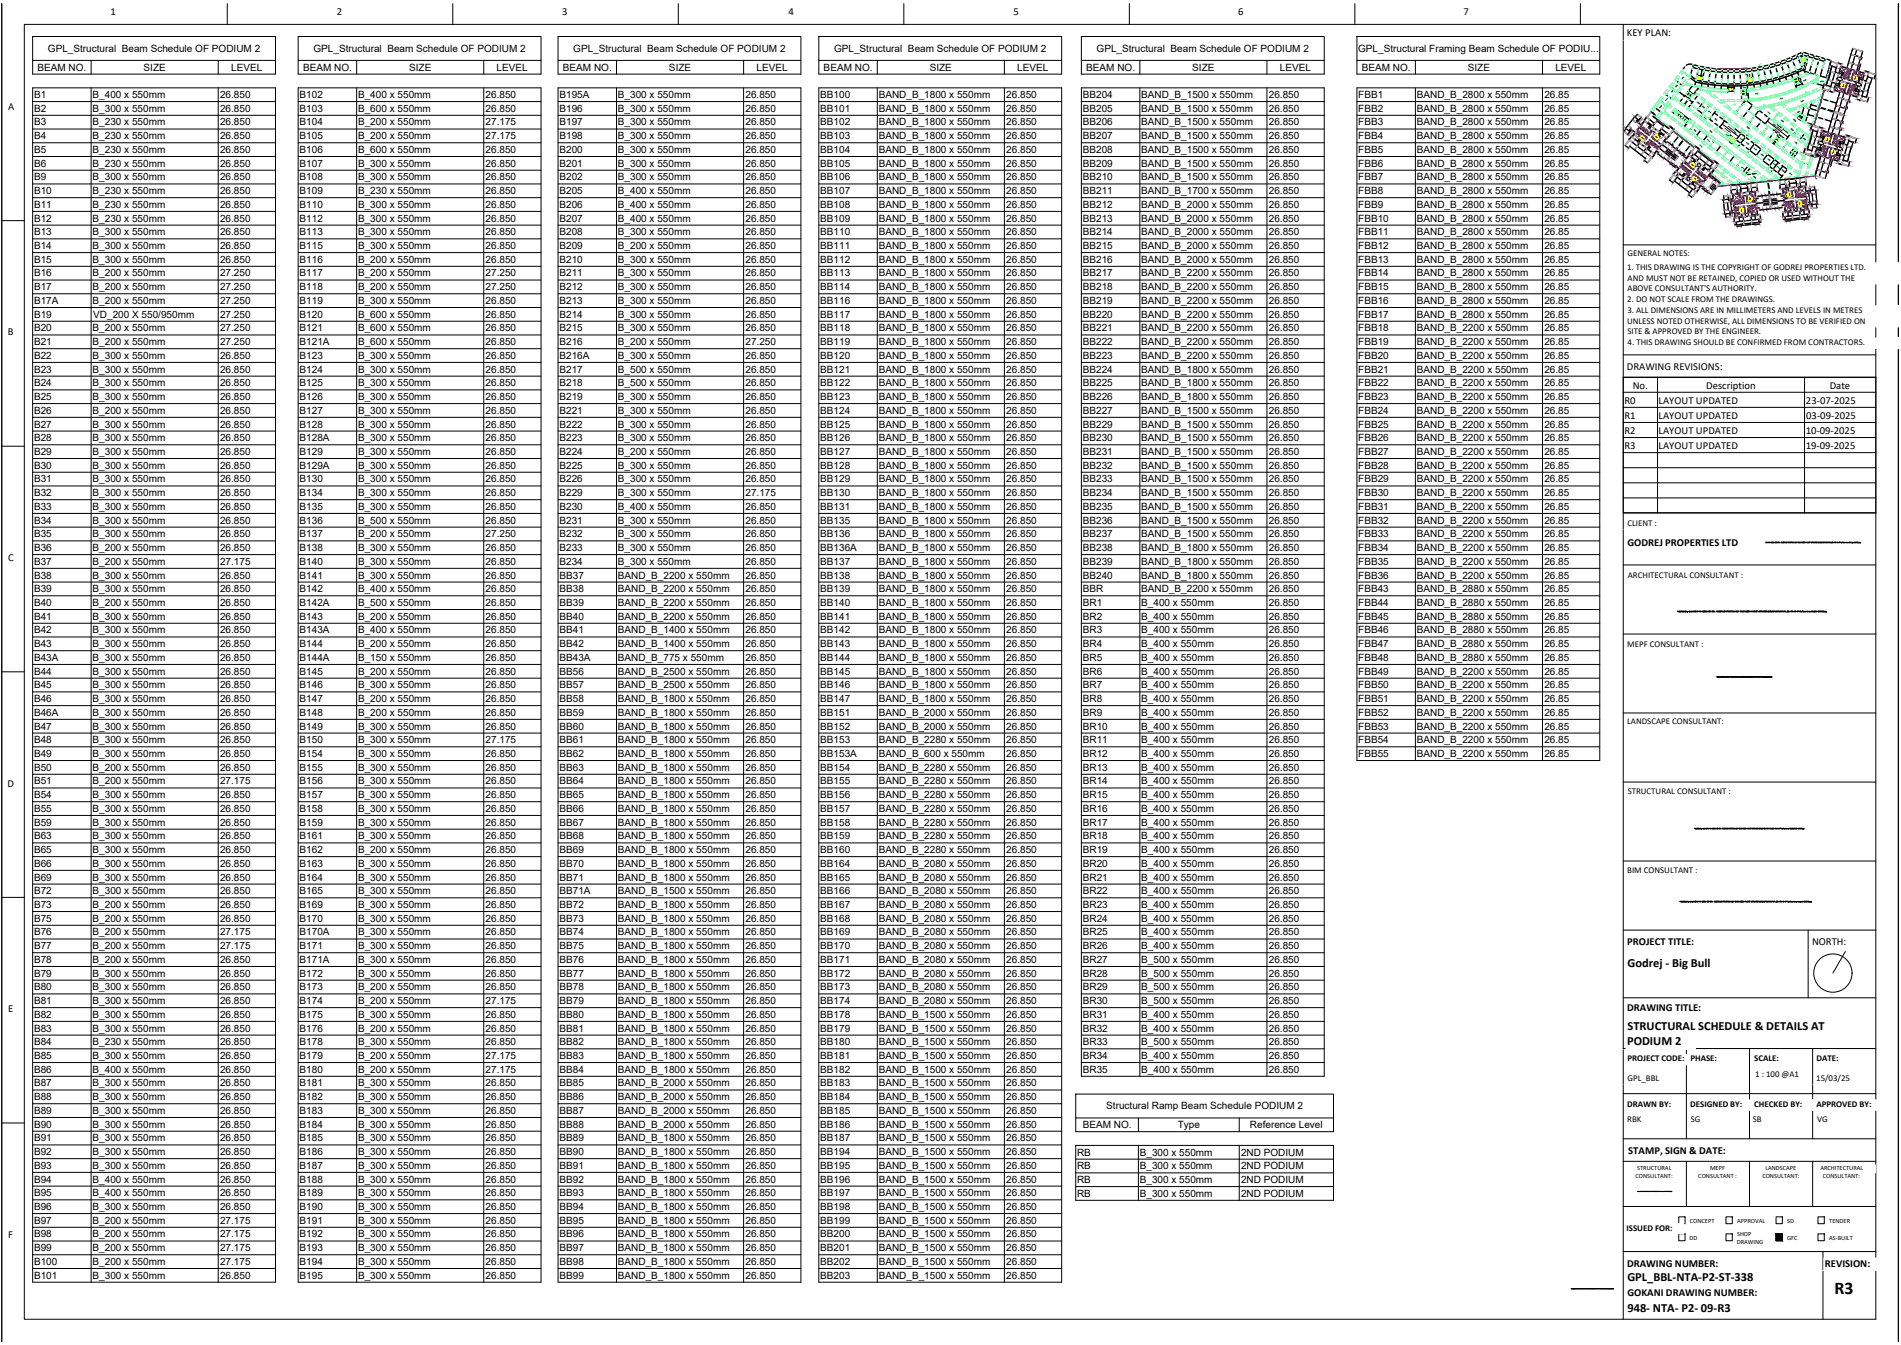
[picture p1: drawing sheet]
<svg xmlns="http://www.w3.org/2000/svg" width="2378mm" height="1682mm" viewBox="0 0 2378 1682" stroke-linecap="round" stroke-linejoin="round" font-family="sans-serif">
<defs><g id="words">
<text font-size="22.2" x="2295" y="1618">R3</text>
<g font-size="15.6">
<text x="2036" y="1209">Godrej - Big Bull</text>
<text x="2036" y="1288">STRUCTURAL SCHEDULE &amp; DETAILS AT</text>
<text x="2035" y="1307">PODIUM 2</text>
<text x="2036" y="1601">GPL_BBL-NTA-P2-ST-338</text>
<text x="2036" y="1641">948- NTA- P2- 09-R3</text>
</g>
<g font-size="13.3">
<text x="138" y="19">1</text>
<text x="421" y="19">2</text>
<text x="703" y="19">3</text>
<text x="986" y="19">4</text>
<text x="1268" y="19">5</text>
<text x="1549" y="19">6</text>
<text x="1831" y="19">7</text>
<text x="2035" y="45">KEY PLAN:</text>
<text x="10" y="137">A</text>
<text x="10" y="420">B</text>
<text x="2035" y="463">DRAWING REVISIONS:</text>
<text x="2042" y="486">No.</text>
<text x="2134" y="486">Description</text>
<text x="2289" y="486">Date</text>
<text x="2032" y="505">R0</text>
<text x="2075" y="505">LAYOUT UPDATED</text>
<text x="2259" y="505">23-07-2025</text>
<text x="2032" y="524">R1</text>
<text x="2075" y="524">LAYOUT UPDATED</text>
<text x="2259" y="524">03-09-2025</text>
<text x="2032" y="543">R2</text>
<text x="2075" y="543">LAYOUT UPDATED</text>
<text x="2259" y="543">10-09-2025</text>
<text x="2032" y="562">R3</text>
<text x="2075" y="562">LAYOUT UPDATED</text>
<text x="2259" y="562">19-09-2025</text>
<text x="2036" y="683">GODREJ PROPERTIES LTD</text>
<text x="10" y="702">C</text>
<text x="9" y="984">D</text>
<text x="2036" y="1182">PROJECT TITLE:</text>
<text x="2267" y="1182">NORTH:</text>
<text x="10" y="1266">E</text>
<text x="2036" y="1264">DRAWING TITLE:</text>
<text x="2037" y="1443">STAMP, SIGN &amp; DATE:</text>
<text x="10" y="1548">F</text>
<text x="2035" y="1584">DRAWING NUMBER:</text>
<text x="2283" y="1584">REVISION:</text>
<text x="2036" y="1621">GOKANI DRAWING NUMBER:</text>
</g>
<g font-size="12.5">
<text x="60" y="65">GPL_Structural Beam Schedule OF PODIUM 2</text>
<text x="392" y="65">GPL_Structural Beam Schedule OF PODIUM 2</text>
<text x="717" y="65">GPL_Structural Beam Schedule OF PODIUM 2</text>
<text x="1043" y="65">GPL_Structural Beam Schedule OF PODIUM 2</text>
<text x="1372" y="65">GPL_Structural Beam Schedule OF PODIUM 2</text>
<text x="1699" y="65">GPL_Structural Framing Beam Schedule OF PODIU...</text>
<text x="47" y="88">BEAM NO.</text>
<text x="180" y="88">SIZE</text>
<text x="289" y="88">LEVEL</text>
<text x="379" y="88">BEAM NO.</text>
<text x="512" y="88">SIZE</text>
<text x="621" y="88">LEVEL</text>
<text x="704" y="88">BEAM NO.</text>
<text x="837" y="88">SIZE</text>
<text x="946" y="88">LEVEL</text>
<text x="1030" y="88">BEAM NO.</text>
<text x="1163" y="88">SIZE</text>
<text x="1273" y="88">LEVEL</text>
<text x="1359" y="88">BEAM NO.</text>
<text x="1492" y="88">SIZE</text>
<text x="1601" y="88">LEVEL</text>
<text x="1704" y="88">BEAM NO.</text>
<text x="1836" y="88">SIZE</text>
<text x="1946" y="88">LEVEL</text>
<text x="43" y="123">B1</text>
<text x="116" y="123">B_400 x 550mm</text>
<text x="275" y="123">26.850</text>
<text x="375" y="123">B102</text>
<text x="448" y="123">B_400 x 550mm</text>
<text x="607" y="123">26.850</text>
<text x="700" y="123">B195A</text>
<text x="773" y="123">B_300 x 550mm</text>
<text x="933" y="123">26.850</text>
<text x="1026" y="123">BB100</text>
<text x="1099" y="123">BAND_B_1800 x 550mm</text>
<text x="1259" y="123">26.850</text>
<text x="1355" y="123">BB204</text>
<text x="1428" y="123">BAND_B_1500 x 550mm</text>
<text x="1587" y="123">26.850</text>
<text x="1699" y="123">FBB1</text>
<text x="1772" y="123">BAND_B_2800 x 550mm</text>
<text x="1932" y="123">26.85</text>
<text x="43" y="140">B2</text>
<text x="116" y="140">B_300 x 550mm</text>
<text x="275" y="140">26.850</text>
<text x="375" y="140">B103</text>
<text x="448" y="140">B_600 x 550mm</text>
<text x="607" y="140">26.850</text>
<text x="700" y="140">B196</text>
<text x="773" y="140">B_300 x 550mm</text>
<text x="933" y="140">26.850</text>
<text x="1026" y="140">BB101</text>
<text x="1099" y="140">BAND_B_1800 x 550mm</text>
<text x="1259" y="140">26.850</text>
<text x="1355" y="140">BB205</text>
<text x="1428" y="140">BAND_B_1500 x 550mm</text>
<text x="1587" y="140">26.850</text>
<text x="1699" y="140">FBB2</text>
<text x="1772" y="140">BAND_B_2800 x 550mm</text>
<text x="1932" y="140">26.85</text>
<text x="43" y="157">B3</text>
<text x="116" y="157">B_230 x 550mm</text>
<text x="275" y="157">26.850</text>
<text x="375" y="157">B104</text>
<text x="448" y="157">B_200 x 550mm</text>
<text x="607" y="157">27.175</text>
<text x="700" y="157">B197</text>
<text x="773" y="157">B_300 x 550mm</text>
<text x="933" y="157">26.850</text>
<text x="1026" y="157">BB102</text>
<text x="1099" y="157">BAND_B_1800 x 550mm</text>
<text x="1259" y="157">26.850</text>
<text x="1355" y="157">BB206</text>
<text x="1428" y="157">BAND_B_1500 x 550mm</text>
<text x="1587" y="157">26.850</text>
<text x="1699" y="157">FBB3</text>
<text x="1772" y="157">BAND_B_2800 x 550mm</text>
<text x="1932" y="157">26.85</text>
<text x="43" y="174">B4</text>
<text x="116" y="174">B_230 x 550mm</text>
<text x="275" y="174">26.850</text>
<text x="375" y="174">B105</text>
<text x="448" y="174">B_200 x 550mm</text>
<text x="607" y="174">27.175</text>
<text x="700" y="174">B198</text>
<text x="773" y="174">B_300 x 550mm</text>
<text x="933" y="174">26.850</text>
<text x="1026" y="174">BB103</text>
<text x="1099" y="174">BAND_B_1800 x 550mm</text>
<text x="1259" y="174">26.850</text>
<text x="1355" y="174">BB207</text>
<text x="1428" y="174">BAND_B_1500 x 550mm</text>
<text x="1587" y="174">26.850</text>
<text x="1699" y="174">FBB4</text>
<text x="1772" y="174">BAND_B_2800 x 550mm</text>
<text x="1932" y="174">26.85</text>
<text x="43" y="191">B5</text>
<text x="116" y="191">B_230 x 550mm</text>
<text x="275" y="191">26.850</text>
<text x="375" y="191">B106</text>
<text x="448" y="191">B_600 x 550mm</text>
<text x="607" y="191">26.850</text>
<text x="700" y="191">B200</text>
<text x="773" y="191">B_300 x 550mm</text>
<text x="933" y="191">26.850</text>
<text x="1026" y="191">BB104</text>
<text x="1099" y="191">BAND_B_1800 x 550mm</text>
<text x="1259" y="191">26.850</text>
<text x="1355" y="191">BB208</text>
<text x="1428" y="191">BAND_B_1500 x 550mm</text>
<text x="1587" y="191">26.850</text>
<text x="1699" y="191">FBB5</text>
<text x="1772" y="191">BAND_B_2800 x 550mm</text>
<text x="1932" y="191">26.85</text>
<text x="43" y="208">B6</text>
<text x="116" y="208">B_230 x 550mm</text>
<text x="275" y="208">26.850</text>
<text x="375" y="208">B107</text>
<text x="448" y="208">B_300 x 550mm</text>
<text x="607" y="208">26.850</text>
<text x="700" y="208">B201</text>
<text x="773" y="208">B_300 x 550mm</text>
<text x="933" y="208">26.850</text>
<text x="1026" y="208">BB105</text>
<text x="1099" y="208">BAND_B_1800 x 550mm</text>
<text x="1259" y="208">26.850</text>
<text x="1355" y="208">BB209</text>
<text x="1428" y="208">BAND_B_1500 x 550mm</text>
<text x="1587" y="208">26.850</text>
<text x="1699" y="208">FBB6</text>
<text x="1772" y="208">BAND_B_2800 x 550mm</text>
<text x="1932" y="208">26.85</text>
<text x="43" y="226">B9</text>
<text x="116" y="226">B_300 x 550mm</text>
<text x="275" y="226">26.850</text>
<text x="375" y="226">B108</text>
<text x="448" y="226">B_300 x 550mm</text>
<text x="607" y="226">26.850</text>
<text x="700" y="226">B202</text>
<text x="773" y="226">B_300 x 550mm</text>
<text x="933" y="226">26.850</text>
<text x="1026" y="226">BB106</text>
<text x="1099" y="226">BAND_B_1800 x 550mm</text>
<text x="1259" y="226">26.850</text>
<text x="1355" y="226">BB210</text>
<text x="1428" y="226">BAND_B_1500 x 550mm</text>
<text x="1587" y="226">26.850</text>
<text x="1699" y="226">FBB7</text>
<text x="1772" y="226">BAND_B_2800 x 550mm</text>
<text x="1932" y="226">26.85</text>
<text x="43" y="243">B10</text>
<text x="116" y="243">B_230 x 550mm</text>
<text x="275" y="243">26.850</text>
<text x="375" y="243">B109</text>
<text x="448" y="243">B_230 x 550mm</text>
<text x="607" y="243">26.850</text>
<text x="700" y="243">B205</text>
<text x="773" y="243">B_400 x 550mm</text>
<text x="933" y="243">26.850</text>
<text x="1026" y="243">BB107</text>
<text x="1099" y="243">BAND_B_1800 x 550mm</text>
<text x="1259" y="243">26.850</text>
<text x="1355" y="243">BB211</text>
<text x="1428" y="243">BAND_B_1700 x 550mm</text>
<text x="1587" y="243">26.850</text>
<text x="1699" y="243">FBB8</text>
<text x="1772" y="243">BAND_B_2800 x 550mm</text>
<text x="1932" y="243">26.85</text>
<text x="43" y="260">B11</text>
<text x="116" y="260">B_230 x 550mm</text>
<text x="275" y="260">26.850</text>
<text x="375" y="260">B110</text>
<text x="448" y="260">B_300 x 550mm</text>
<text x="607" y="260">26.850</text>
<text x="700" y="260">B206</text>
<text x="773" y="260">B_400 x 550mm</text>
<text x="933" y="260">26.850</text>
<text x="1026" y="260">BB108</text>
<text x="1099" y="260">BAND_B_1800 x 550mm</text>
<text x="1259" y="260">26.850</text>
<text x="1355" y="260">BB212</text>
<text x="1428" y="260">BAND_B_2000 x 550mm</text>
<text x="1587" y="260">26.850</text>
<text x="1699" y="260">FBB9</text>
<text x="1772" y="260">BAND_B_2800 x 550mm</text>
<text x="1932" y="260">26.85</text>
<text x="43" y="277">B12</text>
<text x="116" y="277">B_230 x 550mm</text>
<text x="275" y="277">26.850</text>
<text x="375" y="277">B112</text>
<text x="448" y="277">B_300 x 550mm</text>
<text x="607" y="277">26.850</text>
<text x="700" y="277">B207</text>
<text x="773" y="277">B_400 x 550mm</text>
<text x="933" y="277">26.850</text>
<text x="1026" y="277">BB109</text>
<text x="1099" y="277">BAND_B_1800 x 550mm</text>
<text x="1259" y="277">26.850</text>
<text x="1355" y="277">BB213</text>
<text x="1428" y="277">BAND_B_2000 x 550mm</text>
<text x="1587" y="277">26.850</text>
<text x="1699" y="277">FBB10</text>
<text x="1772" y="277">BAND_B_2800 x 550mm</text>
<text x="1932" y="277">26.85</text>
<text x="43" y="294">B13</text>
<text x="116" y="294">B_300 x 550mm</text>
<text x="275" y="294">26.850</text>
<text x="375" y="294">B113</text>
<text x="448" y="294">B_300 x 550mm</text>
<text x="607" y="294">26.850</text>
<text x="700" y="294">B208</text>
<text x="773" y="294">B_300 x 550mm</text>
<text x="933" y="294">26.850</text>
<text x="1026" y="294">BB110</text>
<text x="1099" y="294">BAND_B_1800 x 550mm</text>
<text x="1259" y="294">26.850</text>
<text x="1355" y="294">BB214</text>
<text x="1428" y="294">BAND_B_2000 x 550mm</text>
<text x="1587" y="294">26.850</text>
<text x="1699" y="294">FBB11</text>
<text x="1772" y="294">BAND_B_2800 x 550mm</text>
<text x="1932" y="294">26.85</text>
<text x="43" y="311">B14</text>
<text x="116" y="311">B_300 x 550mm</text>
<text x="275" y="311">26.850</text>
<text x="375" y="311">B115</text>
<text x="448" y="311">B_300 x 550mm</text>
<text x="607" y="311">26.850</text>
<text x="700" y="311">B209</text>
<text x="773" y="311">B_200 x 550mm</text>
<text x="933" y="311">26.850</text>
<text x="1026" y="311">BB111</text>
<text x="1099" y="311">BAND_B_1800 x 550mm</text>
<text x="1259" y="311">26.850</text>
<text x="1355" y="311">BB215</text>
<text x="1428" y="311">BAND_B_2000 x 550mm</text>
<text x="1587" y="311">26.850</text>
<text x="1699" y="311">FBB12</text>
<text x="1772" y="311">BAND_B_2800 x 550mm</text>
<text x="1932" y="311">26.85</text>
<text x="43" y="329">B15</text>
<text x="116" y="329">B_300 x 550mm</text>
<text x="275" y="329">26.850</text>
<text x="375" y="329">B116</text>
<text x="448" y="329">B_200 x 550mm</text>
<text x="607" y="329">26.850</text>
<text x="700" y="329">B210</text>
<text x="773" y="329">B_300 x 550mm</text>
<text x="933" y="329">26.850</text>
<text x="1026" y="329">BB112</text>
<text x="1099" y="329">BAND_B_1800 x 550mm</text>
<text x="1259" y="329">26.850</text>
<text x="1355" y="329">BB216</text>
<text x="1428" y="329">BAND_B_2000 x 550mm</text>
<text x="1587" y="329">26.850</text>
<text x="1699" y="329">FBB13</text>
<text x="1772" y="329">BAND_B_2800 x 550mm</text>
<text x="1932" y="329">26.85</text>
<text x="43" y="346">B16</text>
<text x="116" y="346">B_200 x 550mm</text>
<text x="275" y="346">27.250</text>
<text x="375" y="346">B117</text>
<text x="448" y="346">B_200 x 550mm</text>
<text x="607" y="346">27.250</text>
<text x="700" y="346">B211</text>
<text x="773" y="346">B_300 x 550mm</text>
<text x="933" y="346">26.850</text>
<text x="1026" y="346">BB113</text>
<text x="1099" y="346">BAND_B_1800 x 550mm</text>
<text x="1259" y="346">26.850</text>
<text x="1355" y="346">BB217</text>
<text x="1428" y="346">BAND_B_2200 x 550mm</text>
<text x="1587" y="346">26.850</text>
<text x="1699" y="346">FBB14</text>
<text x="1772" y="346">BAND_B_2800 x 550mm</text>
<text x="1932" y="346">26.85</text>
<text x="43" y="363">B17</text>
<text x="116" y="363">B_200 x 550mm</text>
<text x="275" y="363">27.250</text>
<text x="375" y="363">B118</text>
<text x="448" y="363">B_200 x 550mm</text>
<text x="607" y="363">27.250</text>
<text x="700" y="363">B212</text>
<text x="773" y="363">B_300 x 550mm</text>
<text x="933" y="363">26.850</text>
<text x="1026" y="363">BB114</text>
<text x="1099" y="363">BAND_B_1800 x 550mm</text>
<text x="1259" y="363">26.850</text>
<text x="1355" y="363">BB218</text>
<text x="1428" y="363">BAND_B_2200 x 550mm</text>
<text x="1587" y="363">26.850</text>
<text x="1699" y="363">FBB15</text>
<text x="1772" y="363">BAND_B_2800 x 550mm</text>
<text x="1932" y="363">26.85</text>
<text x="43" y="380">B17A</text>
<text x="116" y="380">B_200 x 550mm</text>
<text x="275" y="380">27.250</text>
<text x="375" y="380">B119</text>
<text x="448" y="380">B_300 x 550mm</text>
<text x="607" y="380">26.850</text>
<text x="700" y="380">B213</text>
<text x="773" y="380">B_300 x 550mm</text>
<text x="933" y="380">26.850</text>
<text x="1026" y="380">BB116</text>
<text x="1099" y="380">BAND_B_1800 x 550mm</text>
<text x="1259" y="380">26.850</text>
<text x="1355" y="380">BB219</text>
<text x="1428" y="380">BAND_B_2200 x 550mm</text>
<text x="1587" y="380">26.850</text>
<text x="1699" y="380">FBB16</text>
<text x="1772" y="380">BAND_B_2800 x 550mm</text>
<text x="1932" y="380">26.85</text>
<text x="43" y="397">B19</text>
<text x="117" y="397">VD_200 X 550/950mm</text>
<text x="275" y="397">27.250</text>
<text x="375" y="397">B120</text>
<text x="448" y="397">B_600 x 550mm</text>
<text x="607" y="397">26.850</text>
<text x="700" y="397">B214</text>
<text x="773" y="397">B_300 x 550mm</text>
<text x="933" y="397">26.850</text>
<text x="1026" y="397">BB117</text>
<text x="1099" y="397">BAND_B_1800 x 550mm</text>
<text x="1259" y="397">26.850</text>
<text x="1355" y="397">BB220</text>
<text x="1428" y="397">BAND_B_2200 x 550mm</text>
<text x="1587" y="397">26.850</text>
<text x="1699" y="397">FBB17</text>
<text x="1772" y="397">BAND_B_2800 x 550mm</text>
<text x="1932" y="397">26.85</text>
<text x="43" y="414">B20</text>
<text x="116" y="414">B_200 x 550mm</text>
<text x="275" y="414">27.250</text>
<text x="375" y="414">B121</text>
<text x="448" y="414">B_600 x 550mm</text>
<text x="607" y="414">26.850</text>
<text x="700" y="414">B215</text>
<text x="773" y="414">B_300 x 550mm</text>
<text x="933" y="414">26.850</text>
<text x="1026" y="414">BB118</text>
<text x="1099" y="414">BAND_B_1800 x 550mm</text>
<text x="1259" y="414">26.850</text>
<text x="1355" y="414">BB221</text>
<text x="1428" y="414">BAND_B_2200 x 550mm</text>
<text x="1587" y="414">26.850</text>
<text x="1699" y="414">FBB18</text>
<text x="1772" y="414">BAND_B_2200 x 550mm</text>
<text x="1932" y="414">26.85</text>
<text x="43" y="432">B21</text>
<text x="116" y="432">B_200 x 550mm</text>
<text x="275" y="432">27.250</text>
<text x="375" y="432">B121A</text>
<text x="448" y="432">B_600 x 550mm</text>
<text x="607" y="432">26.850</text>
<text x="700" y="432">B216</text>
<text x="773" y="432">B_200 x 550mm</text>
<text x="933" y="432">27.250</text>
<text x="1026" y="432">BB119</text>
<text x="1099" y="432">BAND_B_1800 x 550mm</text>
<text x="1259" y="432">26.850</text>
<text x="1355" y="432">BB222</text>
<text x="1428" y="432">BAND_B_2200 x 550mm</text>
<text x="1587" y="432">26.850</text>
<text x="1699" y="432">FBB19</text>
<text x="1772" y="432">BAND_B_2200 x 550mm</text>
<text x="1932" y="432">26.85</text>
<text x="43" y="449">B22</text>
<text x="116" y="449">B_300 x 550mm</text>
<text x="275" y="449">26.850</text>
<text x="375" y="449">B123</text>
<text x="448" y="449">B_300 x 550mm</text>
<text x="607" y="449">26.850</text>
<text x="700" y="449">B216A</text>
<text x="773" y="449">B_300 x 550mm</text>
<text x="933" y="449">26.850</text>
<text x="1026" y="449">BB120</text>
<text x="1099" y="449">BAND_B_1800 x 550mm</text>
<text x="1259" y="449">26.850</text>
<text x="1355" y="449">BB223</text>
<text x="1428" y="449">BAND_B_2200 x 550mm</text>
<text x="1587" y="449">26.850</text>
<text x="1699" y="449">FBB20</text>
<text x="1772" y="449">BAND_B_2200 x 550mm</text>
<text x="1932" y="449">26.85</text>
<text x="43" y="466">B23</text>
<text x="116" y="466">B_300 x 550mm</text>
<text x="275" y="466">26.850</text>
<text x="375" y="466">B124</text>
<text x="448" y="466">B_300 x 550mm</text>
<text x="607" y="466">26.850</text>
<text x="700" y="466">B217</text>
<text x="773" y="466">B_500 x 550mm</text>
<text x="933" y="466">26.850</text>
<text x="1026" y="466">BB121</text>
<text x="1099" y="466">BAND_B_1800 x 550mm</text>
<text x="1259" y="466">26.850</text>
<text x="1355" y="466">BB224</text>
<text x="1428" y="466">BAND_B_1800 x 550mm</text>
<text x="1587" y="466">26.850</text>
<text x="1699" y="466">FBB21</text>
<text x="1772" y="466">BAND_B_2200 x 550mm</text>
<text x="1932" y="466">26.85</text>
<text x="43" y="483">B24</text>
<text x="116" y="483">B_300 x 550mm</text>
<text x="275" y="483">26.850</text>
<text x="375" y="483">B125</text>
<text x="448" y="483">B_300 x 550mm</text>
<text x="607" y="483">26.850</text>
<text x="700" y="483">B218</text>
<text x="773" y="483">B_500 x 550mm</text>
<text x="933" y="483">26.850</text>
<text x="1026" y="483">BB122</text>
<text x="1099" y="483">BAND_B_1800 x 550mm</text>
<text x="1259" y="483">26.850</text>
<text x="1355" y="483">BB225</text>
<text x="1428" y="483">BAND_B_1800 x 550mm</text>
<text x="1587" y="483">26.850</text>
<text x="1699" y="483">FBB22</text>
<text x="1772" y="483">BAND_B_2200 x 550mm</text>
<text x="1932" y="483">26.85</text>
<text x="43" y="500">B25</text>
<text x="116" y="500">B_300 x 550mm</text>
<text x="275" y="500">26.850</text>
<text x="375" y="500">B126</text>
<text x="448" y="500">B_300 x 550mm</text>
<text x="607" y="500">26.850</text>
<text x="700" y="500">B219</text>
<text x="773" y="500">B_300 x 550mm</text>
<text x="933" y="500">26.850</text>
<text x="1026" y="500">BB123</text>
<text x="1099" y="500">BAND_B_1800 x 550mm</text>
<text x="1259" y="500">26.850</text>
<text x="1355" y="500">BB226</text>
<text x="1428" y="500">BAND_B_1800 x 550mm</text>
<text x="1587" y="500">26.850</text>
<text x="1699" y="500">FBB23</text>
<text x="1772" y="500">BAND_B_2200 x 550mm</text>
<text x="1932" y="500">26.85</text>
<text x="43" y="517">B26</text>
<text x="116" y="517">B_200 x 550mm</text>
<text x="275" y="517">26.850</text>
<text x="375" y="517">B127</text>
<text x="448" y="517">B_300 x 550mm</text>
<text x="607" y="517">26.850</text>
<text x="700" y="517">B221</text>
<text x="773" y="517">B_300 x 550mm</text>
<text x="933" y="517">26.850</text>
<text x="1026" y="517">BB124</text>
<text x="1099" y="517">BAND_B_1800 x 550mm</text>
<text x="1259" y="517">26.850</text>
<text x="1355" y="517">BB227</text>
<text x="1428" y="517">BAND_B_1500 x 550mm</text>
<text x="1587" y="517">26.850</text>
<text x="1699" y="517">FBB24</text>
<text x="1772" y="517">BAND_B_2200 x 550mm</text>
<text x="1932" y="517">26.85</text>
<text x="43" y="535">B27</text>
<text x="116" y="535">B_300 x 550mm</text>
<text x="275" y="535">26.850</text>
<text x="375" y="535">B128</text>
<text x="448" y="535">B_300 x 550mm</text>
<text x="607" y="535">26.850</text>
<text x="700" y="535">B222</text>
<text x="773" y="535">B_300 x 550mm</text>
<text x="933" y="535">26.850</text>
<text x="1026" y="535">BB125</text>
<text x="1099" y="535">BAND_B_1800 x 550mm</text>
<text x="1259" y="535">26.850</text>
<text x="1355" y="535">BB229</text>
<text x="1428" y="535">BAND_B_1500 x 550mm</text>
<text x="1587" y="535">26.850</text>
<text x="1699" y="535">FBB25</text>
<text x="1772" y="535">BAND_B_2200 x 550mm</text>
<text x="1932" y="535">26.85</text>
<text x="43" y="552">B28</text>
<text x="116" y="552">B_300 x 550mm</text>
<text x="275" y="552">26.850</text>
<text x="375" y="552">B128A</text>
<text x="448" y="552">B_300 x 550mm</text>
<text x="607" y="552">26.850</text>
<text x="700" y="552">B223</text>
<text x="773" y="552">B_300 x 550mm</text>
<text x="933" y="552">26.850</text>
<text x="1026" y="552">BB126</text>
<text x="1099" y="552">BAND_B_1800 x 550mm</text>
<text x="1259" y="552">26.850</text>
<text x="1355" y="552">BB230</text>
<text x="1428" y="552">BAND_B_1500 x 550mm</text>
<text x="1587" y="552">26.850</text>
<text x="1699" y="552">FBB26</text>
<text x="1772" y="552">BAND_B_2200 x 550mm</text>
<text x="1932" y="552">26.85</text>
<text x="43" y="569">B29</text>
<text x="116" y="569">B_300 x 550mm</text>
<text x="275" y="569">26.850</text>
<text x="375" y="569">B129</text>
<text x="448" y="569">B_300 x 550mm</text>
<text x="607" y="569">26.850</text>
<text x="700" y="569">B224</text>
<text x="773" y="569">B_200 x 550mm</text>
<text x="933" y="569">26.850</text>
<text x="1026" y="569">BB127</text>
<text x="1099" y="569">BAND_B_1800 x 550mm</text>
<text x="1259" y="569">26.850</text>
<text x="1355" y="569">BB231</text>
<text x="1428" y="569">BAND_B_1500 x 550mm</text>
<text x="1587" y="569">26.850</text>
<text x="1699" y="569">FBB27</text>
<text x="1772" y="569">BAND_B_2200 x 550mm</text>
<text x="1932" y="569">26.85</text>
<text x="43" y="586">B30</text>
<text x="116" y="586">B_300 x 550mm</text>
<text x="275" y="586">26.850</text>
<text x="375" y="586">B129A</text>
<text x="448" y="586">B_300 x 550mm</text>
<text x="607" y="586">26.850</text>
<text x="700" y="586">B225</text>
<text x="773" y="586">B_300 x 550mm</text>
<text x="933" y="586">26.850</text>
<text x="1026" y="586">BB128</text>
<text x="1099" y="586">BAND_B_1800 x 550mm</text>
<text x="1259" y="586">26.850</text>
<text x="1355" y="586">BB232</text>
<text x="1428" y="586">BAND_B_1500 x 550mm</text>
<text x="1587" y="586">26.850</text>
<text x="1699" y="586">FBB28</text>
<text x="1772" y="586">BAND_B_2200 x 550mm</text>
<text x="1932" y="586">26.85</text>
<text x="43" y="603">B31</text>
<text x="116" y="603">B_300 x 550mm</text>
<text x="275" y="603">26.850</text>
<text x="375" y="603">B130</text>
<text x="448" y="603">B_300 x 550mm</text>
<text x="607" y="603">26.850</text>
<text x="700" y="603">B226</text>
<text x="773" y="603">B_300 x 550mm</text>
<text x="933" y="603">26.850</text>
<text x="1026" y="603">BB129</text>
<text x="1099" y="603">BAND_B_1800 x 550mm</text>
<text x="1259" y="603">26.850</text>
<text x="1355" y="603">BB233</text>
<text x="1428" y="603">BAND_B_1500 x 550mm</text>
<text x="1587" y="603">26.850</text>
<text x="1699" y="603">FBB29</text>
<text x="1772" y="603">BAND_B_2200 x 550mm</text>
<text x="1932" y="603">26.85</text>
<text x="43" y="620">B32</text>
<text x="116" y="620">B_300 x 550mm</text>
<text x="275" y="620">26.850</text>
<text x="375" y="620">B134</text>
<text x="448" y="620">B_300 x 550mm</text>
<text x="607" y="620">26.850</text>
<text x="700" y="620">B229</text>
<text x="773" y="620">B_300 x 550mm</text>
<text x="933" y="620">27.175</text>
<text x="1026" y="620">BB130</text>
<text x="1099" y="620">BAND_B_1800 x 550mm</text>
<text x="1259" y="620">26.850</text>
<text x="1355" y="620">BB234</text>
<text x="1428" y="620">BAND_B_1500 x 550mm</text>
<text x="1587" y="620">26.850</text>
<text x="1699" y="620">FBB30</text>
<text x="1772" y="620">BAND_B_2200 x 550mm</text>
<text x="1932" y="620">26.85</text>
<text x="43" y="638">B33</text>
<text x="116" y="638">B_300 x 550mm</text>
<text x="275" y="638">26.850</text>
<text x="375" y="638">B135</text>
<text x="448" y="638">B_300 x 550mm</text>
<text x="607" y="638">26.850</text>
<text x="700" y="638">B230</text>
<text x="773" y="638">B_400 x 550mm</text>
<text x="933" y="638">26.850</text>
<text x="1026" y="638">BB131</text>
<text x="1099" y="638">BAND_B_1800 x 550mm</text>
<text x="1259" y="638">26.850</text>
<text x="1355" y="638">BB235</text>
<text x="1428" y="638">BAND_B_1500 x 550mm</text>
<text x="1587" y="638">26.850</text>
<text x="1699" y="638">FBB31</text>
<text x="1772" y="638">BAND_B_2200 x 550mm</text>
<text x="1932" y="638">26.85</text>
<text x="43" y="655">B34</text>
<text x="116" y="655">B_300 x 550mm</text>
<text x="275" y="655">26.850</text>
<text x="375" y="655">B136</text>
<text x="448" y="655">B_500 x 550mm</text>
<text x="607" y="655">26.850</text>
<text x="700" y="655">B231</text>
<text x="773" y="655">B_300 x 550mm</text>
<text x="933" y="655">26.850</text>
<text x="1026" y="655">BB135</text>
<text x="1099" y="655">BAND_B_1800 x 550mm</text>
<text x="1259" y="655">26.850</text>
<text x="1355" y="655">BB236</text>
<text x="1428" y="655">BAND_B_1500 x 550mm</text>
<text x="1587" y="655">26.850</text>
<text x="1699" y="655">FBB32</text>
<text x="1772" y="655">BAND_B_2200 x 550mm</text>
<text x="1932" y="655">26.85</text>
<text x="43" y="672">B35</text>
<text x="116" y="672">B_300 x 550mm</text>
<text x="275" y="672">26.850</text>
<text x="375" y="672">B137</text>
<text x="448" y="672">B_200 x 550mm</text>
<text x="607" y="672">27.250</text>
<text x="700" y="672">B232</text>
<text x="773" y="672">B_300 x 550mm</text>
<text x="933" y="672">26.850</text>
<text x="1026" y="672">BB136</text>
<text x="1099" y="672">BAND_B_1800 x 550mm</text>
<text x="1259" y="672">26.850</text>
<text x="1355" y="672">BB237</text>
<text x="1428" y="672">BAND_B_1500 x 550mm</text>
<text x="1587" y="672">26.850</text>
<text x="1699" y="672">FBB33</text>
<text x="1772" y="672">BAND_B_2200 x 550mm</text>
<text x="1932" y="672">26.85</text>
<text x="43" y="689">B36</text>
<text x="116" y="689">B_200 x 550mm</text>
<text x="275" y="689">26.850</text>
<text x="375" y="689">B138</text>
<text x="448" y="689">B_300 x 550mm</text>
<text x="607" y="689">26.850</text>
<text x="700" y="689">B233</text>
<text x="773" y="689">B_300 x 550mm</text>
<text x="933" y="689">26.850</text>
<text x="1026" y="689">BB136A</text>
<text x="1099" y="689">BAND_B_1800 x 550mm</text>
<text x="1259" y="689">26.850</text>
<text x="1355" y="689">BB238</text>
<text x="1428" y="689">BAND_B_1800 x 550mm</text>
<text x="1587" y="689">26.850</text>
<text x="1699" y="689">FBB34</text>
<text x="1772" y="689">BAND_B_2200 x 550mm</text>
<text x="1932" y="689">26.85</text>
<text x="43" y="706">B37</text>
<text x="116" y="706">B_200 x 550mm</text>
<text x="275" y="706">27.175</text>
<text x="375" y="706">B140</text>
<text x="448" y="706">B_300 x 550mm</text>
<text x="607" y="706">26.850</text>
<text x="700" y="706">B234</text>
<text x="773" y="706">B_300 x 550mm</text>
<text x="933" y="706">26.850</text>
<text x="1026" y="706">BB137</text>
<text x="1099" y="706">BAND_B_1800 x 550mm</text>
<text x="1259" y="706">26.850</text>
<text x="1355" y="706">BB239</text>
<text x="1428" y="706">BAND_B_1800 x 550mm</text>
<text x="1587" y="706">26.850</text>
<text x="1699" y="706">FBB35</text>
<text x="1772" y="706">BAND_B_2200 x 550mm</text>
<text x="1932" y="706">26.85</text>
<text x="43" y="723">B38</text>
<text x="116" y="723">B_300 x 550mm</text>
<text x="275" y="723">26.850</text>
<text x="375" y="723">B141</text>
<text x="448" y="723">B_300 x 550mm</text>
<text x="607" y="723">26.850</text>
<text x="700" y="723">BB37</text>
<text x="773" y="723">BAND_B_2200 x 550mm</text>
<text x="933" y="723">26.850</text>
<text x="1026" y="723">BB138</text>
<text x="1099" y="723">BAND_B_1800 x 550mm</text>
<text x="1259" y="723">26.850</text>
<text x="1355" y="723">BB240</text>
<text x="1428" y="723">BAND_B_1800 x 550mm</text>
<text x="1587" y="723">26.850</text>
<text x="1699" y="723">FBB36</text>
<text x="1772" y="723">BAND_B_2200 x 550mm</text>
<text x="1932" y="723">26.85</text>
<text x="43" y="741">B39</text>
<text x="116" y="741">B_300 x 550mm</text>
<text x="275" y="741">26.850</text>
<text x="375" y="741">B142</text>
<text x="448" y="741">B_400 x 550mm</text>
<text x="607" y="741">26.850</text>
<text x="700" y="741">BB38</text>
<text x="773" y="741">BAND_B_2200 x 550mm</text>
<text x="933" y="741">26.850</text>
<text x="1026" y="741">BB139</text>
<text x="1099" y="741">BAND_B_1800 x 550mm</text>
<text x="1259" y="741">26.850</text>
<text x="1355" y="741">BBR</text>
<text x="1428" y="741">BAND_B_2200 x 550mm</text>
<text x="1587" y="741">26.850</text>
<text x="1699" y="741">FBB43</text>
<text x="1772" y="741">BAND_B_2880 x 550mm</text>
<text x="1932" y="741">26.85</text>
<text x="43" y="758">B40</text>
<text x="116" y="758">B_200 x 550mm</text>
<text x="275" y="758">26.850</text>
<text x="375" y="758">B142A</text>
<text x="448" y="758">B_500 x 550mm</text>
<text x="607" y="758">26.850</text>
<text x="700" y="758">BB39</text>
<text x="773" y="758">BAND_B_2200 x 550mm</text>
<text x="933" y="758">26.850</text>
<text x="1026" y="758">BB140</text>
<text x="1099" y="758">BAND_B_1800 x 550mm</text>
<text x="1259" y="758">26.850</text>
<text x="1355" y="758">BR1</text>
<text x="1428" y="758">B_400 x 550mm</text>
<text x="1587" y="758">26.850</text>
<text x="1699" y="758">FBB44</text>
<text x="1772" y="758">BAND_B_2880 x 550mm</text>
<text x="1932" y="758">26.85</text>
<text x="43" y="775">B41</text>
<text x="116" y="775">B_300 x 550mm</text>
<text x="275" y="775">26.850</text>
<text x="375" y="775">B143</text>
<text x="448" y="775">B_200 x 550mm</text>
<text x="607" y="775">26.850</text>
<text x="700" y="775">BB40</text>
<text x="773" y="775">BAND_B_2200 x 550mm</text>
<text x="933" y="775">26.850</text>
<text x="1026" y="775">BB141</text>
<text x="1099" y="775">BAND_B_1800 x 550mm</text>
<text x="1259" y="775">26.850</text>
<text x="1355" y="775">BR2</text>
<text x="1428" y="775">B_400 x 550mm</text>
<text x="1587" y="775">26.850</text>
<text x="1699" y="775">FBB45</text>
<text x="1772" y="775">BAND_B_2880 x 550mm</text>
<text x="1932" y="775">26.85</text>
<text x="43" y="792">B42</text>
<text x="116" y="792">B_300 x 550mm</text>
<text x="275" y="792">26.850</text>
<text x="375" y="792">B143A</text>
<text x="448" y="792">B_400 x 550mm</text>
<text x="607" y="792">26.850</text>
<text x="700" y="792">BB41</text>
<text x="773" y="792">BAND_B_1400 x 550mm</text>
<text x="933" y="792">26.850</text>
<text x="1026" y="792">BB142</text>
<text x="1099" y="792">BAND_B_1800 x 550mm</text>
<text x="1259" y="792">26.850</text>
<text x="1355" y="792">BR3</text>
<text x="1428" y="792">B_400 x 550mm</text>
<text x="1587" y="792">26.850</text>
<text x="1699" y="792">FBB46</text>
<text x="1772" y="792">BAND_B_2880 x 550mm</text>
<text x="1932" y="792">26.85</text>
<text x="43" y="809">B43</text>
<text x="116" y="809">B_300 x 550mm</text>
<text x="275" y="809">26.850</text>
<text x="375" y="809">B144</text>
<text x="448" y="809">B_200 x 550mm</text>
<text x="607" y="809">26.850</text>
<text x="700" y="809">BB42</text>
<text x="773" y="809">BAND_B_1400 x 550mm</text>
<text x="933" y="809">26.850</text>
<text x="1026" y="809">BB143</text>
<text x="1099" y="809">BAND_B_1800 x 550mm</text>
<text x="1259" y="809">26.850</text>
<text x="1355" y="809">BR4</text>
<text x="1428" y="809">B_400 x 550mm</text>
<text x="1587" y="809">26.850</text>
<text x="1699" y="809">FBB47</text>
<text x="1772" y="809">BAND_B_2880 x 550mm</text>
<text x="1932" y="809">26.85</text>
<text x="43" y="826">B43A</text>
<text x="116" y="826">B_300 x 550mm</text>
<text x="275" y="826">26.850</text>
<text x="375" y="826">B144A</text>
<text x="448" y="826">B_150 x 550mm</text>
<text x="607" y="826">26.850</text>
<text x="700" y="826">BB43A</text>
<text x="773" y="826">BAND_B_775 x 550mm</text>
<text x="933" y="826">26.850</text>
<text x="1026" y="826">BB144</text>
<text x="1099" y="826">BAND_B_1800 x 550mm</text>
<text x="1259" y="826">26.850</text>
<text x="1355" y="826">BR5</text>
<text x="1428" y="826">B_400 x 550mm</text>
<text x="1587" y="826">26.850</text>
<text x="1699" y="826">FBB48</text>
<text x="1772" y="826">BAND_B_2880 x 550mm</text>
<text x="1932" y="826">26.85</text>
<text x="43" y="844">B44</text>
<text x="116" y="844">B_300 x 550mm</text>
<text x="275" y="844">26.850</text>
<text x="375" y="844">B145</text>
<text x="448" y="844">B_200 x 550mm</text>
<text x="607" y="844">26.850</text>
<text x="700" y="844">BB56</text>
<text x="773" y="844">BAND_B_2500 x 550mm</text>
<text x="933" y="844">26.850</text>
<text x="1026" y="844">BB145</text>
<text x="1099" y="844">BAND_B_1800 x 550mm</text>
<text x="1259" y="844">26.850</text>
<text x="1355" y="844">BR6</text>
<text x="1428" y="844">B_400 x 550mm</text>
<text x="1587" y="844">26.850</text>
<text x="1699" y="844">FBB49</text>
<text x="1772" y="844">BAND_B_2200 x 550mm</text>
<text x="1932" y="844">26.85</text>
<text x="43" y="861">B45</text>
<text x="116" y="861">B_300 x 550mm</text>
<text x="275" y="861">26.850</text>
<text x="375" y="861">B146</text>
<text x="448" y="861">B_300 x 550mm</text>
<text x="607" y="861">26.850</text>
<text x="700" y="861">BB57</text>
<text x="773" y="861">BAND_B_2500 x 550mm</text>
<text x="933" y="861">26.850</text>
<text x="1026" y="861">BB146</text>
<text x="1099" y="861">BAND_B_1800 x 550mm</text>
<text x="1259" y="861">26.850</text>
<text x="1355" y="861">BR7</text>
<text x="1428" y="861">B_400 x 550mm</text>
<text x="1587" y="861">26.850</text>
<text x="1699" y="861">FBB50</text>
<text x="1772" y="861">BAND_B_2200 x 550mm</text>
<text x="1932" y="861">26.85</text>
<text x="43" y="878">B46</text>
<text x="116" y="878">B_300 x 550mm</text>
<text x="275" y="878">26.850</text>
<text x="375" y="878">B147</text>
<text x="448" y="878">B_200 x 550mm</text>
<text x="607" y="878">26.850</text>
<text x="700" y="878">BB58</text>
<text x="773" y="878">BAND_B_1800 x 550mm</text>
<text x="933" y="878">26.850</text>
<text x="1026" y="878">BB147</text>
<text x="1099" y="878">BAND_B_1800 x 550mm</text>
<text x="1259" y="878">26.850</text>
<text x="1355" y="878">BR8</text>
<text x="1428" y="878">B_400 x 550mm</text>
<text x="1587" y="878">26.850</text>
<text x="1699" y="878">FBB51</text>
<text x="1772" y="878">BAND_B_2200 x 550mm</text>
<text x="1932" y="878">26.85</text>
<text x="43" y="895">B46A</text>
<text x="116" y="895">B_300 x 550mm</text>
<text x="275" y="895">26.850</text>
<text x="375" y="895">B148</text>
<text x="448" y="895">B_200 x 550mm</text>
<text x="607" y="895">26.850</text>
<text x="700" y="895">BB59</text>
<text x="773" y="895">BAND_B_1800 x 550mm</text>
<text x="933" y="895">26.850</text>
<text x="1026" y="895">BB151</text>
<text x="1099" y="895">BAND_B_2000 x 550mm</text>
<text x="1259" y="895">26.850</text>
<text x="1355" y="895">BR9</text>
<text x="1428" y="895">B_400 x 550mm</text>
<text x="1587" y="895">26.850</text>
<text x="1699" y="895">FBB52</text>
<text x="1772" y="895">BAND_B_2200 x 550mm</text>
<text x="1932" y="895">26.85</text>
<text x="43" y="912">B47</text>
<text x="116" y="912">B_300 x 550mm</text>
<text x="275" y="912">26.850</text>
<text x="375" y="912">B149</text>
<text x="448" y="912">B_300 x 550mm</text>
<text x="607" y="912">26.850</text>
<text x="700" y="912">BB60</text>
<text x="773" y="912">BAND_B_1800 x 550mm</text>
<text x="933" y="912">26.850</text>
<text x="1026" y="912">BB152</text>
<text x="1099" y="912">BAND_B_2000 x 550mm</text>
<text x="1259" y="912">26.850</text>
<text x="1355" y="912">BR10</text>
<text x="1428" y="912">B_400 x 550mm</text>
<text x="1587" y="912">26.850</text>
<text x="1699" y="912">FBB53</text>
<text x="1772" y="912">BAND_B_2200 x 550mm</text>
<text x="1932" y="912">26.85</text>
<text x="43" y="930">B48</text>
<text x="116" y="930">B_300 x 550mm</text>
<text x="275" y="930">26.850</text>
<text x="375" y="930">B150</text>
<text x="448" y="930">B_300 x 550mm</text>
<text x="607" y="930">27.175</text>
<text x="700" y="930">BB61</text>
<text x="773" y="930">BAND_B_1800 x 550mm</text>
<text x="933" y="930">26.850</text>
<text x="1026" y="930">BB153</text>
<text x="1099" y="930">BAND_B_2280 x 550mm</text>
<text x="1259" y="930">26.850</text>
<text x="1355" y="930">BR11</text>
<text x="1428" y="930">B_400 x 550mm</text>
<text x="1587" y="930">26.850</text>
<text x="1699" y="930">FBB54</text>
<text x="1772" y="930">BAND_B_2200 x 550mm</text>
<text x="1932" y="930">26.85</text>
<text x="43" y="947">B49</text>
<text x="116" y="947">B_300 x 550mm</text>
<text x="275" y="947">26.850</text>
<text x="375" y="947">B154</text>
<text x="448" y="947">B_300 x 550mm</text>
<text x="607" y="947">26.850</text>
<text x="700" y="947">BB62</text>
<text x="773" y="947">BAND_B_1800 x 550mm</text>
<text x="933" y="947">26.850</text>
<text x="1026" y="947">BB153A</text>
<text x="1099" y="947">BAND_B_600 x 550mm</text>
<text x="1259" y="947">26.850</text>
<text x="1355" y="947">BR12</text>
<text x="1428" y="947">B_400 x 550mm</text>
<text x="1587" y="947">26.850</text>
<text x="1699" y="947">FBB55</text>
<text x="1772" y="947">BAND_B_2200 x 550mm</text>
<text x="1932" y="947">26.85</text>
<text x="43" y="964">B50</text>
<text x="116" y="964">B_200 x 550mm</text>
<text x="275" y="964">26.850</text>
<text x="375" y="964">B155</text>
<text x="448" y="964">B_300 x 550mm</text>
<text x="607" y="964">26.850</text>
<text x="700" y="964">BB63</text>
<text x="773" y="964">BAND_B_1800 x 550mm</text>
<text x="933" y="964">26.850</text>
<text x="1026" y="964">BB154</text>
<text x="1099" y="964">BAND_B_2280 x 550mm</text>
<text x="1259" y="964">26.850</text>
<text x="1355" y="964">BR13</text>
<text x="1428" y="964">B_400 x 550mm</text>
<text x="1587" y="964">26.850</text>
<text x="43" y="981">B51</text>
<text x="116" y="981">B_200 x 550mm</text>
<text x="275" y="981">27.175</text>
<text x="375" y="981">B156</text>
<text x="448" y="981">B_300 x 550mm</text>
<text x="607" y="981">26.850</text>
<text x="700" y="981">BB64</text>
<text x="773" y="981">BAND_B_1800 x 550mm</text>
<text x="933" y="981">26.850</text>
<text x="1026" y="981">BB155</text>
<text x="1099" y="981">BAND_B_2280 x 550mm</text>
<text x="1259" y="981">26.850</text>
<text x="1355" y="981">BR14</text>
<text x="1428" y="981">B_400 x 550mm</text>
<text x="1587" y="981">26.850</text>
<text x="43" y="998">B54</text>
<text x="116" y="998">B_300 x 550mm</text>
<text x="275" y="998">26.850</text>
<text x="375" y="998">B157</text>
<text x="448" y="998">B_300 x 550mm</text>
<text x="607" y="998">26.850</text>
<text x="700" y="998">BB65</text>
<text x="773" y="998">BAND_B_1800 x 550mm</text>
<text x="933" y="998">26.850</text>
<text x="1026" y="998">BB156</text>
<text x="1099" y="998">BAND_B_2280 x 550mm</text>
<text x="1259" y="998">26.850</text>
<text x="1355" y="998">BR15</text>
<text x="1428" y="998">B_400 x 550mm</text>
<text x="1587" y="998">26.850</text>
<text x="43" y="1015">B55</text>
<text x="116" y="1015">B_300 x 550mm</text>
<text x="275" y="1015">26.850</text>
<text x="375" y="1015">B158</text>
<text x="448" y="1015">B_300 x 550mm</text>
<text x="607" y="1015">26.850</text>
<text x="700" y="1015">BB66</text>
<text x="773" y="1015">BAND_B_1800 x 550mm</text>
<text x="933" y="1015">26.850</text>
<text x="1026" y="1015">BB157</text>
<text x="1099" y="1015">BAND_B_2280 x 550mm</text>
<text x="1259" y="1015">26.850</text>
<text x="1355" y="1015">BR16</text>
<text x="1428" y="1015">B_400 x 550mm</text>
<text x="1587" y="1015">26.850</text>
<text x="43" y="1033">B59</text>
<text x="116" y="1033">B_300 x 550mm</text>
<text x="275" y="1033">26.850</text>
<text x="375" y="1033">B159</text>
<text x="448" y="1033">B_300 x 550mm</text>
<text x="607" y="1033">26.850</text>
<text x="700" y="1033">BB67</text>
<text x="773" y="1033">BAND_B_1800 x 550mm</text>
<text x="933" y="1033">26.850</text>
<text x="1026" y="1033">BB158</text>
<text x="1099" y="1033">BAND_B_2280 x 550mm</text>
<text x="1259" y="1033">26.850</text>
<text x="1355" y="1033">BR17</text>
<text x="1428" y="1033">B_400 x 550mm</text>
<text x="1587" y="1033">26.850</text>
<text x="43" y="1050">B63</text>
<text x="116" y="1050">B_300 x 550mm</text>
<text x="275" y="1050">26.850</text>
<text x="375" y="1050">B161</text>
<text x="448" y="1050">B_300 x 550mm</text>
<text x="607" y="1050">26.850</text>
<text x="700" y="1050">BB68</text>
<text x="773" y="1050">BAND_B_1800 x 550mm</text>
<text x="933" y="1050">26.850</text>
<text x="1026" y="1050">BB159</text>
<text x="1099" y="1050">BAND_B_2280 x 550mm</text>
<text x="1259" y="1050">26.850</text>
<text x="1355" y="1050">BR18</text>
<text x="1428" y="1050">B_400 x 550mm</text>
<text x="1587" y="1050">26.850</text>
<text x="43" y="1067">B65</text>
<text x="116" y="1067">B_300 x 550mm</text>
<text x="275" y="1067">26.850</text>
<text x="375" y="1067">B162</text>
<text x="448" y="1067">B_200 x 550mm</text>
<text x="607" y="1067">26.850</text>
<text x="700" y="1067">BB69</text>
<text x="773" y="1067">BAND_B_1800 x 550mm</text>
<text x="933" y="1067">26.850</text>
<text x="1026" y="1067">BB160</text>
<text x="1099" y="1067">BAND_B_2280 x 550mm</text>
<text x="1259" y="1067">26.850</text>
<text x="1355" y="1067">BR19</text>
<text x="1428" y="1067">B_400 x 550mm</text>
<text x="1587" y="1067">26.850</text>
<text x="43" y="1084">B66</text>
<text x="116" y="1084">B_300 x 550mm</text>
<text x="275" y="1084">26.850</text>
<text x="375" y="1084">B163</text>
<text x="448" y="1084">B_300 x 550mm</text>
<text x="607" y="1084">26.850</text>
<text x="700" y="1084">BB70</text>
<text x="773" y="1084">BAND_B_1800 x 550mm</text>
<text x="933" y="1084">26.850</text>
<text x="1026" y="1084">BB164</text>
<text x="1099" y="1084">BAND_B_2080 x 550mm</text>
<text x="1259" y="1084">26.850</text>
<text x="1355" y="1084">BR20</text>
<text x="1428" y="1084">B_400 x 550mm</text>
<text x="1587" y="1084">26.850</text>
<text x="43" y="1101">B69</text>
<text x="116" y="1101">B_300 x 550mm</text>
<text x="275" y="1101">26.850</text>
<text x="375" y="1101">B164</text>
<text x="448" y="1101">B_300 x 550mm</text>
<text x="607" y="1101">26.850</text>
<text x="700" y="1101">BB71</text>
<text x="773" y="1101">BAND_B_1800 x 550mm</text>
<text x="933" y="1101">26.850</text>
<text x="1026" y="1101">BB165</text>
<text x="1099" y="1101">BAND_B_2080 x 550mm</text>
<text x="1259" y="1101">26.850</text>
<text x="1355" y="1101">BR21</text>
<text x="1428" y="1101">B_400 x 550mm</text>
<text x="1587" y="1101">26.850</text>
<text x="43" y="1118">B72</text>
<text x="116" y="1118">B_300 x 550mm</text>
<text x="275" y="1118">26.850</text>
<text x="375" y="1118">B165</text>
<text x="448" y="1118">B_300 x 550mm</text>
<text x="607" y="1118">26.850</text>
<text x="700" y="1118">BB71A</text>
<text x="773" y="1118">BAND_B_1500 x 550mm</text>
<text x="933" y="1118">26.850</text>
<text x="1026" y="1118">BB166</text>
<text x="1099" y="1118">BAND_B_2080 x 550mm</text>
<text x="1259" y="1118">26.850</text>
<text x="1355" y="1118">BR22</text>
<text x="1428" y="1118">B_400 x 550mm</text>
<text x="1587" y="1118">26.850</text>
<text x="43" y="1136">B73</text>
<text x="116" y="1136">B_200 x 550mm</text>
<text x="275" y="1136">26.850</text>
<text x="375" y="1136">B169</text>
<text x="448" y="1136">B_300 x 550mm</text>
<text x="607" y="1136">26.850</text>
<text x="700" y="1136">BB72</text>
<text x="773" y="1136">BAND_B_1800 x 550mm</text>
<text x="933" y="1136">26.850</text>
<text x="1026" y="1136">BB167</text>
<text x="1099" y="1136">BAND_B_2080 x 550mm</text>
<text x="1259" y="1136">26.850</text>
<text x="1355" y="1136">BR23</text>
<text x="1428" y="1136">B_400 x 550mm</text>
<text x="1587" y="1136">26.850</text>
<text x="43" y="1153">B75</text>
<text x="116" y="1153">B_200 x 550mm</text>
<text x="275" y="1153">26.850</text>
<text x="375" y="1153">B170</text>
<text x="448" y="1153">B_300 x 550mm</text>
<text x="607" y="1153">26.850</text>
<text x="700" y="1153">BB73</text>
<text x="773" y="1153">BAND_B_1800 x 550mm</text>
<text x="933" y="1153">26.850</text>
<text x="1026" y="1153">BB168</text>
<text x="1099" y="1153">BAND_B_2080 x 550mm</text>
<text x="1259" y="1153">26.850</text>
<text x="1355" y="1153">BR24</text>
<text x="1428" y="1153">B_400 x 550mm</text>
<text x="1587" y="1153">26.850</text>
<text x="43" y="1170">B76</text>
<text x="116" y="1170">B_200 x 550mm</text>
<text x="275" y="1170">27.175</text>
<text x="375" y="1170">B170A</text>
<text x="448" y="1170">B_300 x 550mm</text>
<text x="607" y="1170">26.850</text>
<text x="700" y="1170">BB74</text>
<text x="773" y="1170">BAND_B_1800 x 550mm</text>
<text x="933" y="1170">26.850</text>
<text x="1026" y="1170">BB169</text>
<text x="1099" y="1170">BAND_B_2080 x 550mm</text>
<text x="1259" y="1170">26.850</text>
<text x="1355" y="1170">BR25</text>
<text x="1428" y="1170">B_400 x 550mm</text>
<text x="1587" y="1170">26.850</text>
<text x="43" y="1187">B77</text>
<text x="116" y="1187">B_200 x 550mm</text>
<text x="275" y="1187">27.175</text>
<text x="375" y="1187">B171</text>
<text x="448" y="1187">B_300 x 550mm</text>
<text x="607" y="1187">26.850</text>
<text x="700" y="1187">BB75</text>
<text x="773" y="1187">BAND_B_1800 x 550mm</text>
<text x="933" y="1187">26.850</text>
<text x="1026" y="1187">BB170</text>
<text x="1099" y="1187">BAND_B_2080 x 550mm</text>
<text x="1259" y="1187">26.850</text>
<text x="1355" y="1187">BR26</text>
<text x="1428" y="1187">B_400 x 550mm</text>
<text x="1587" y="1187">26.850</text>
<text x="43" y="1204">B78</text>
<text x="116" y="1204">B_200 x 550mm</text>
<text x="275" y="1204">26.850</text>
<text x="375" y="1204">B171A</text>
<text x="448" y="1204">B_300 x 550mm</text>
<text x="607" y="1204">26.850</text>
<text x="700" y="1204">BB76</text>
<text x="773" y="1204">BAND_B_1800 x 550mm</text>
<text x="933" y="1204">26.850</text>
<text x="1026" y="1204">BB171</text>
<text x="1099" y="1204">BAND_B_2080 x 550mm</text>
<text x="1259" y="1204">26.850</text>
<text x="1355" y="1204">BR27</text>
<text x="1428" y="1204">B_500 x 550mm</text>
<text x="1587" y="1204">26.850</text>
<text x="43" y="1221">B79</text>
<text x="116" y="1221">B_300 x 550mm</text>
<text x="275" y="1221">26.850</text>
<text x="375" y="1221">B172</text>
<text x="448" y="1221">B_300 x 550mm</text>
<text x="607" y="1221">26.850</text>
<text x="700" y="1221">BB77</text>
<text x="773" y="1221">BAND_B_1800 x 550mm</text>
<text x="933" y="1221">26.850</text>
<text x="1026" y="1221">BB172</text>
<text x="1099" y="1221">BAND_B_2080 x 550mm</text>
<text x="1259" y="1221">26.850</text>
<text x="1355" y="1221">BR28</text>
<text x="1428" y="1221">B_500 x 550mm</text>
<text x="1587" y="1221">26.850</text>
<text x="43" y="1239">B80</text>
<text x="116" y="1239">B_300 x 550mm</text>
<text x="275" y="1239">26.850</text>
<text x="375" y="1239">B173</text>
<text x="448" y="1239">B_200 x 550mm</text>
<text x="607" y="1239">26.850</text>
<text x="700" y="1239">BB78</text>
<text x="773" y="1239">BAND_B_1800 x 550mm</text>
<text x="933" y="1239">26.850</text>
<text x="1026" y="1239">BB173</text>
<text x="1099" y="1239">BAND_B_2080 x 550mm</text>
<text x="1259" y="1239">26.850</text>
<text x="1355" y="1239">BR29</text>
<text x="1428" y="1239">B_500 x 550mm</text>
<text x="1587" y="1239">26.850</text>
<text x="43" y="1256">B81</text>
<text x="116" y="1256">B_300 x 550mm</text>
<text x="275" y="1256">26.850</text>
<text x="375" y="1256">B174</text>
<text x="448" y="1256">B_200 x 550mm</text>
<text x="607" y="1256">27.175</text>
<text x="700" y="1256">BB79</text>
<text x="773" y="1256">BAND_B_1800 x 550mm</text>
<text x="933" y="1256">26.850</text>
<text x="1026" y="1256">BB174</text>
<text x="1099" y="1256">BAND_B_2080 x 550mm</text>
<text x="1259" y="1256">26.850</text>
<text x="1355" y="1256">BR30</text>
<text x="1428" y="1256">B_500 x 550mm</text>
<text x="1587" y="1256">26.850</text>
<text x="43" y="1273">B82</text>
<text x="116" y="1273">B_300 x 550mm</text>
<text x="275" y="1273">26.850</text>
<text x="375" y="1273">B175</text>
<text x="448" y="1273">B_300 x 550mm</text>
<text x="607" y="1273">26.850</text>
<text x="700" y="1273">BB80</text>
<text x="773" y="1273">BAND_B_1800 x 550mm</text>
<text x="933" y="1273">26.850</text>
<text x="1026" y="1273">BB178</text>
<text x="1099" y="1273">BAND_B_1500 x 550mm</text>
<text x="1259" y="1273">26.850</text>
<text x="1355" y="1273">BR31</text>
<text x="1428" y="1273">B_400 x 550mm</text>
<text x="1587" y="1273">26.850</text>
<text x="43" y="1290">B83</text>
<text x="116" y="1290">B_300 x 550mm</text>
<text x="275" y="1290">26.850</text>
<text x="375" y="1290">B176</text>
<text x="448" y="1290">B_200 x 550mm</text>
<text x="607" y="1290">26.850</text>
<text x="700" y="1290">BB81</text>
<text x="773" y="1290">BAND_B_1800 x 550mm</text>
<text x="933" y="1290">26.850</text>
<text x="1026" y="1290">BB179</text>
<text x="1099" y="1290">BAND_B_1500 x 550mm</text>
<text x="1259" y="1290">26.850</text>
<text x="1355" y="1290">BR32</text>
<text x="1428" y="1290">B_400 x 550mm</text>
<text x="1587" y="1290">26.850</text>
<text x="43" y="1307">B84</text>
<text x="116" y="1307">B_230 x 550mm</text>
<text x="275" y="1307">26.850</text>
<text x="375" y="1307">B178</text>
<text x="448" y="1307">B_300 x 550mm</text>
<text x="607" y="1307">26.850</text>
<text x="700" y="1307">BB82</text>
<text x="773" y="1307">BAND_B_1800 x 550mm</text>
<text x="933" y="1307">26.850</text>
<text x="1026" y="1307">BB180</text>
<text x="1099" y="1307">BAND_B_1500 x 550mm</text>
<text x="1259" y="1307">26.850</text>
<text x="1355" y="1307">BR33</text>
<text x="1428" y="1307">B_500 x 550mm</text>
<text x="1587" y="1307">26.850</text>
<text x="43" y="1324">B85</text>
<text x="116" y="1324">B_300 x 550mm</text>
<text x="275" y="1324">26.850</text>
<text x="375" y="1324">B179</text>
<text x="448" y="1324">B_200 x 550mm</text>
<text x="607" y="1324">27.175</text>
<text x="700" y="1324">BB83</text>
<text x="773" y="1324">BAND_B_1800 x 550mm</text>
<text x="933" y="1324">26.850</text>
<text x="1026" y="1324">BB181</text>
<text x="1099" y="1324">BAND_B_1500 x 550mm</text>
<text x="1259" y="1324">26.850</text>
<text x="1355" y="1324">BR34</text>
<text x="1428" y="1324">B_400 x 550mm</text>
<text x="1587" y="1324">26.850</text>
<text x="43" y="1342">B86</text>
<text x="116" y="1342">B_400 x 550mm</text>
<text x="275" y="1342">26.850</text>
<text x="375" y="1342">B180</text>
<text x="448" y="1342">B_200 x 550mm</text>
<text x="607" y="1342">27.175</text>
<text x="700" y="1342">BB84</text>
<text x="773" y="1342">BAND_B_1800 x 550mm</text>
<text x="933" y="1342">26.850</text>
<text x="1026" y="1342">BB182</text>
<text x="1099" y="1342">BAND_B_1500 x 550mm</text>
<text x="1259" y="1342">26.850</text>
<text x="1355" y="1342">BR35</text>
<text x="1428" y="1342">B_400 x 550mm</text>
<text x="1587" y="1342">26.850</text>
<text x="43" y="1359">B87</text>
<text x="116" y="1359">B_300 x 550mm</text>
<text x="275" y="1359">26.850</text>
<text x="375" y="1359">B181</text>
<text x="448" y="1359">B_300 x 550mm</text>
<text x="607" y="1359">26.850</text>
<text x="700" y="1359">BB85</text>
<text x="773" y="1359">BAND_B_2000 x 550mm</text>
<text x="933" y="1359">26.850</text>
<text x="1026" y="1359">BB183</text>
<text x="1099" y="1359">BAND_B_1500 x 550mm</text>
<text x="1259" y="1359">26.850</text>
<text x="43" y="1376">B88</text>
<text x="116" y="1376">B_300 x 550mm</text>
<text x="275" y="1376">26.850</text>
<text x="375" y="1376">B182</text>
<text x="448" y="1376">B_300 x 550mm</text>
<text x="607" y="1376">26.850</text>
<text x="700" y="1376">BB86</text>
<text x="773" y="1376">BAND_B_2000 x 550mm</text>
<text x="933" y="1376">26.850</text>
<text x="1026" y="1376">BB184</text>
<text x="1099" y="1376">BAND_B_1500 x 550mm</text>
<text x="1259" y="1376">26.850</text>
<text x="1384" y="1387">Structural Ramp Beam Schedule PODIUM 2</text>
<text x="43" y="1393">B89</text>
<text x="116" y="1393">B_300 x 550mm</text>
<text x="275" y="1393">26.850</text>
<text x="375" y="1393">B183</text>
<text x="448" y="1393">B_300 x 550mm</text>
<text x="607" y="1393">26.850</text>
<text x="700" y="1393">BB87</text>
<text x="773" y="1393">BAND_B_2000 x 550mm</text>
<text x="933" y="1393">26.850</text>
<text x="1026" y="1393">BB185</text>
<text x="1099" y="1393">BAND_B_1500 x 550mm</text>
<text x="1259" y="1393">26.850</text>
<text x="43" y="1410">B90</text>
<text x="116" y="1410">B_300 x 550mm</text>
<text x="275" y="1410">26.850</text>
<text x="375" y="1410">B184</text>
<text x="448" y="1410">B_300 x 550mm</text>
<text x="607" y="1410">26.850</text>
<text x="700" y="1410">BB88</text>
<text x="773" y="1410">BAND_B_2000 x 550mm</text>
<text x="933" y="1410">26.850</text>
<text x="1026" y="1410">BB186</text>
<text x="1099" y="1410">BAND_B_1500 x 550mm</text>
<text x="1259" y="1410">26.850</text>
<text x="1354" y="1411">BEAM NO.</text>
<text x="1473" y="1411">Type</text>
<text x="1564" y="1411">Reference Level</text>
<text x="43" y="1427">B91</text>
<text x="116" y="1427">B_300 x 550mm</text>
<text x="275" y="1427">26.850</text>
<text x="375" y="1427">B185</text>
<text x="448" y="1427">B_300 x 550mm</text>
<text x="607" y="1427">26.850</text>
<text x="700" y="1427">BB89</text>
<text x="773" y="1427">BAND_B_1800 x 550mm</text>
<text x="933" y="1427">26.850</text>
<text x="1026" y="1427">BB187</text>
<text x="1099" y="1427">BAND_B_1500 x 550mm</text>
<text x="1259" y="1427">26.850</text>
<text x="43" y="1445">B92</text>
<text x="116" y="1445">B_300 x 550mm</text>
<text x="275" y="1445">26.850</text>
<text x="375" y="1445">B186</text>
<text x="448" y="1445">B_300 x 550mm</text>
<text x="607" y="1445">26.850</text>
<text x="700" y="1445">BB90</text>
<text x="773" y="1445">BAND_B_1800 x 550mm</text>
<text x="933" y="1445">26.850</text>
<text x="1026" y="1445">BB194</text>
<text x="1099" y="1445">BAND_B_1500 x 550mm</text>
<text x="1259" y="1445">26.850</text>
<text x="1347" y="1445">RB</text>
<text x="1426" y="1445">B_300 x 550mm</text>
<text x="1553" y="1445">2ND PODIUM</text>
<text x="43" y="1462">B93</text>
<text x="116" y="1462">B_300 x 550mm</text>
<text x="275" y="1462">26.850</text>
<text x="375" y="1462">B187</text>
<text x="448" y="1462">B_300 x 550mm</text>
<text x="607" y="1462">26.850</text>
<text x="700" y="1462">BB91</text>
<text x="773" y="1462">BAND_B_1800 x 550mm</text>
<text x="933" y="1462">26.850</text>
<text x="1026" y="1462">BB195</text>
<text x="1099" y="1462">BAND_B_1500 x 550mm</text>
<text x="1259" y="1462">26.850</text>
<text x="1347" y="1462">RB</text>
<text x="1426" y="1462">B_300 x 550mm</text>
<text x="1553" y="1462">2ND PODIUM</text>
<text x="43" y="1479">B94</text>
<text x="116" y="1479">B_400 x 550mm</text>
<text x="275" y="1479">26.850</text>
<text x="375" y="1479">B188</text>
<text x="448" y="1479">B_300 x 550mm</text>
<text x="607" y="1479">26.850</text>
<text x="700" y="1479">BB92</text>
<text x="773" y="1479">BAND_B_1800 x 550mm</text>
<text x="933" y="1479">26.850</text>
<text x="1026" y="1479">BB196</text>
<text x="1099" y="1479">BAND_B_1500 x 550mm</text>
<text x="1259" y="1479">26.850</text>
<text x="1347" y="1480">RB</text>
<text x="1426" y="1480">B_300 x 550mm</text>
<text x="1553" y="1480">2ND PODIUM</text>
<text x="43" y="1496">B95</text>
<text x="116" y="1496">B_400 x 550mm</text>
<text x="275" y="1496">26.850</text>
<text x="375" y="1496">B189</text>
<text x="448" y="1496">B_300 x 550mm</text>
<text x="607" y="1496">26.850</text>
<text x="700" y="1496">BB93</text>
<text x="773" y="1496">BAND_B_1800 x 550mm</text>
<text x="933" y="1496">26.850</text>
<text x="1026" y="1496">BB197</text>
<text x="1099" y="1496">BAND_B_1500 x 550mm</text>
<text x="1259" y="1496">26.850</text>
<text x="1347" y="1497">RB</text>
<text x="1426" y="1497">B_300 x 550mm</text>
<text x="1553" y="1497">2ND PODIUM</text>
<text x="43" y="1513">B96</text>
<text x="116" y="1513">B_300 x 550mm</text>
<text x="275" y="1513">26.850</text>
<text x="375" y="1513">B190</text>
<text x="448" y="1513">B_300 x 550mm</text>
<text x="607" y="1513">26.850</text>
<text x="700" y="1513">BB94</text>
<text x="773" y="1513">BAND_B_1800 x 550mm</text>
<text x="933" y="1513">26.850</text>
<text x="1026" y="1513">BB198</text>
<text x="1099" y="1513">BAND_B_1500 x 550mm</text>
<text x="1259" y="1513">26.850</text>
<text x="43" y="1530">B97</text>
<text x="116" y="1530">B_200 x 550mm</text>
<text x="275" y="1530">27.175</text>
<text x="375" y="1530">B191</text>
<text x="448" y="1530">B_300 x 550mm</text>
<text x="607" y="1530">26.850</text>
<text x="700" y="1530">BB95</text>
<text x="773" y="1530">BAND_B_1800 x 550mm</text>
<text x="933" y="1530">26.850</text>
<text x="1026" y="1530">BB199</text>
<text x="1099" y="1530">BAND_B_1500 x 550mm</text>
<text x="1259" y="1530">26.850</text>
<text x="43" y="1548">B98</text>
<text x="116" y="1548">B_200 x 550mm</text>
<text x="275" y="1548">27.175</text>
<text x="375" y="1548">B192</text>
<text x="448" y="1548">B_300 x 550mm</text>
<text x="607" y="1548">26.850</text>
<text x="700" y="1548">BB96</text>
<text x="773" y="1548">BAND_B_1800 x 550mm</text>
<text x="933" y="1548">26.850</text>
<text x="1026" y="1548">BB200</text>
<text x="1099" y="1548">BAND_B_1500 x 550mm</text>
<text x="1259" y="1548">26.850</text>
<text x="43" y="1565">B99</text>
<text x="116" y="1565">B_200 x 550mm</text>
<text x="275" y="1565">27.175</text>
<text x="375" y="1565">B193</text>
<text x="448" y="1565">B_300 x 550mm</text>
<text x="607" y="1565">26.850</text>
<text x="700" y="1565">BB97</text>
<text x="773" y="1565">BAND_B_1800 x 550mm</text>
<text x="933" y="1565">26.850</text>
<text x="1026" y="1565">BB201</text>
<text x="1099" y="1565">BAND_B_1500 x 550mm</text>
<text x="1259" y="1565">26.850</text>
<text x="43" y="1582">B100</text>
<text x="116" y="1582">B_200 x 550mm</text>
<text x="275" y="1582">27.175</text>
<text x="375" y="1582">B194</text>
<text x="448" y="1582">B_300 x 550mm</text>
<text x="607" y="1582">26.850</text>
<text x="700" y="1582">BB98</text>
<text x="773" y="1582">BAND_B_1800 x 550mm</text>
<text x="933" y="1582">26.850</text>
<text x="1026" y="1582">BB202</text>
<text x="1099" y="1582">BAND_B_1500 x 550mm</text>
<text x="1259" y="1582">26.850</text>
<text x="43" y="1599">B101</text>
<text x="116" y="1599">B_300 x 550mm</text>
<text x="275" y="1599">26.850</text>
<text x="375" y="1599">B195</text>
<text x="448" y="1599">B_300 x 550mm</text>
<text x="607" y="1599">26.850</text>
<text x="700" y="1599">BB99</text>
<text x="773" y="1599">BAND_B_1800 x 550mm</text>
<text x="933" y="1599">26.850</text>
<text x="1026" y="1599">BB203</text>
<text x="1099" y="1599">BAND_B_1500 x 550mm</text>
<text x="1259" y="1599">26.850</text>
</g>
<g font-size="11.1">
<text x="2036" y="321">GENERAL NOTES:</text>
<text x="2035" y="338">1. THIS DRAWING IS THE COPYRIGHT OF GODREJ PROPERTIES LTD.</text>
<text x="2036" y="351">AND MUST NOT BE RETAINED, COPIED OR USED WITHOUT THE</text>
<text x="2036" y="364">ABOVE CONSULTANT'S AUTHORITY.</text>
<text x="2036" y="378">2. DO NOT SCALE FROM THE DRAWINGS.</text>
<text x="2036" y="391">3. ALL DIMENSIONS ARE IN MILLIMETERS AND LEVELS IN METRES</text>
<text x="2035" y="405">UNLESS NOTED OTHERWISE, ALL DIMENSIONS TO BE VERIFIED ON</text>
<text x="2036" y="418">SITE &amp; APPROVED BY THE ENGINEER.</text>
<text x="2036" y="432">4. THIS DRAWING SHOULD BE CONFIRMED FROM CONTRACTORS.</text>
<text x="2036" y="658">CLIENT :</text>
<text x="2036" y="723">ARCHITECTURAL CONSULTANT :</text>
<text x="2036" y="810">MEPF CONSULTANT :</text>
<text x="2036" y="905">LANDSCAPE CONSULTANT:</text>
<text x="2036" y="993">STRUCTURAL CONSULTANT :</text>
<text x="2036" y="1092">BIM CONSULTANT :</text>
<text x="2036" y="1327">PROJECT CODE:</text>
<text x="2115" y="1327">PHASE:</text>
<text x="2195" y="1327">SCALE:</text>
<text x="2272" y="1327">DATE:</text>
<text x="2196" y="1346">1 : 100 @A1</text>
<text x="2036" y="1352">GPL_BBL</text>
<text x="2272" y="1352">15/03/25</text>
<text x="2036" y="1384">DRAWN BY:</text>
<text x="2115" y="1384">DESIGNED BY:</text>
<text x="2194" y="1384">CHECKED BY:</text>
<text x="2272" y="1384">APPROVED BY:</text>
<text x="2036" y="1403">RBK</text>
<text x="2115" y="1403">SG</text>
<text x="2193" y="1403">SB</text>
<text x="2273" y="1403">VG</text>
<text x="2035" y="1539">ISSUED FOR:</text>
</g>
<g font-size="8">
<text x="2048" y="1464">STRUCTURAL</text>
<text x="2139" y="1464">MEPF</text>
<text x="2208" y="1464">LANDSCAPE</text>
<text x="2277" y="1464">ARCHITECTURAL</text>
<text x="2046" y="1474">CONSULTANT:</text>
<text x="2125" y="1474">CONSULTANT :</text>
<text x="2205" y="1474">CONSULTANT:</text>
<text x="2280" y="1474">CONSULTANT:</text>
<text x="2114" y="1529">CONCEPT</text>
<text x="2173" y="1529">APPROVAL</text>
<text x="2236" y="1529">SD</text>
<text x="2288" y="1529">TENDER</text>
<text x="2173" y="1545">SHOP</text>
<text x="2114" y="1550">DD</text>
<text x="2236" y="1550">GFC</text>
<text x="2288" y="1550">AS-BUILT</text>
<text x="2173" y="1555">DRAWING</text>
</g>
<g font-size=".4" fill="#0f0">
<text x="2308" y="98" transform="rotate(-73 2308 98)">1200</text>
<text x="2319" y="100" transform="rotate(-73 2319 100)">UP</text>
<text x="2322" y="100" transform="rotate(-73 2322 100)">DN</text>
<text x="2305" y="104" transform="rotate(-73 2305 104)">DN</text>
<text x="2308" y="105" transform="rotate(-74 2308 105)">UP</text>
<text x="2319" y="107" transform="rotate(-73 2319 107)">1200</text>
<text x="2307" y="115" transform="rotate(-164 2307 115)">1200</text>
<text x="2237" y="247" transform="rotate(-96 2237 247)">DN</text>
<text x="2240" y="246" transform="rotate(-97 2240 246)">UP</text>
<text x="2250" y="253" transform="rotate(-96 2250 253)">UP</text>
<text x="2253" y="253" transform="rotate(-97 2253 253)">DN</text>
</g>
</g></defs>
<!-- layer: G-ANNO-REFR -->
<g fill="none" stroke="#000" stroke-width="1.25">
<path d="M2049 1490h.1M2050 1490h.1M2050 1490h1M2051 1490h.1M2051 1490h1M2052 1490h.1M2052 1490h1M2053 1490h.1M2053 1490h1M2054 1490h.1M2055 1490h-1M2055 1490h.1"/>
<path d="M2056 1490h-1M2056 1490h.1M2057 1490h.1M2058 1490h.1M2059 1490h.1M2059 1490h1M2060 1490h.1M2061 1490h.1M2062 1490h.1M2063 1490h-1M2063 1490h.1M2064 1490h.1"/>
<path d="M2064 1490h1M2065 1490h.1M2065 1490h1M2066 1490h.1M2067 1490h.1M2068 1490h.1M2068 1490h1M2069 1490h.1M2070 1490h.1M2071 1490h.1M2072 1490h.1M2072 1490h1"/>
<path d="M2073 1490h.1M2073 1490h1M2074 1490h.1M2075 1490h.1M2076 1490h-1M2076 1490h.1M2076 1490h1M2077 1490h.1M2077 1490h1M2078 1490h.1M2079 1490h.1M2079 1490h-1"/>
<path d="M2080 1490h-1M2080 1490h.1M2081 1490h.1M2082 1490h-1M2082 1490h.1M2083 1490h.1M2084 1490h.1M2084 1490h2M2085 1490h.1M2086 1490h-1M2086 1490h.1M2087 1490h.1"/>
<path d="M2088 1490h.1M2089 1490h-1M2089 1490h.1M2090 1490h.1M2091 1490h.1M1965 1611l1 1M1966 1611v1M1966 1612h.1M1966 1611l1 1M1966 1612h1M1967 1612h.1M1967 1611v1"/>
<path d="M1968 1612h.1M1968 1611v1M1969 1612h.1M1969 1611v1M1969 1612h1M1969 1611l1 1M1970 1612h.1M1970 1611v1M1970 1612h1M1971 1611v1M1971 1612h.1M1971 1612h1"/>
<path d="M1972 1612h.1M1973 1612h.1M1973 1611v1M1974 1612h.1M1974 1611v1M1975 1611v1M1975 1612h.1M1975 1611h.1M1976 1612h.1M1976 1611v1M1977 1611h.1M1977 1611v1"/>
<path d="M1977 1612h.1M1978 1611v1M1978 1612h.1M1978 1611h.1M1978 1612h1M1979 1611v1M1979 1611h.1M1980 1612h.1M1980 1611h.1M1980 1611h1M1981 1612h.1M1981 1611h.1"/>
<path d="M1981 1612h1M1982 1612h.1M1982 1611v1M1983 1612h.1M1983 1611v1M1983 1611h1M1984 1611v1M1984 1612h.1M1984 1611h.1M1985 1612h.1M1985 1611v1M1986 1611v1"/>
<path d="M1986 1612h.1M1986 1611h.1M1987 1611h.1M1987 1611v1M1987 1612h.1M1988 1612h.1M1988 1611v1M1988 1611h.1M1988 1611h1M1989 1612h.1M1989 1611v1M1989 1611h1"/>
<path d="M1990 1612h.1M1990 1611l1 1M1990 1611v1M1991 1611v1M1991 1612h.1M1991 1611h.1M1992 1612h.1M1992 1611h.1M1993 1612h.1M1993 1611v1M1993 1611l1 1M1994 1611v1"/>
<path d="M1994 1612h.1M1994 1611h1M1995 1611v1M1995 1612h.1M1995 1611h.1M1996 1612h.1M1996 1611v1M1996 1611l1 1M1997 1612h.1M1997 1611v1M1997 1611l1 1M1998 1612h.1"/>
<path d="M1998 1611l1 1M1998 1611v1M1999 1612h.1M1999 1611h.1M2000 1612h.1M2000 1611h1M2000 1611v1M2001 1612h.1M2001 1611h1M2002 1612h.1M2003 1612h.1M2004 1612h.1"/>
<path d="M2004 1611l1 1M2005 1612h.1M2005 1611v1M2005 1611h.1M2006 1612h.1M2007 1611v1M2007 1612h.1M2008 1611v1M2008 1612h.1M2008 1611l1 1M2009 1611v1M2009 1612h.1"/>
<path d="M2010 1611l-1 1M2010 1612h.1M2010 1611v1M2011 1611l-1 1M2011 1611v1M2011 1612h.1M2012 1611v1M2012 1612h.1M2012 1611h1M2013 1611v1M2013 1612h.1M2014 1612h.1"/>
<path d="M2014 1611v1M2015 1611h.1M2015 1612h.1M2015 1611v1M2016 1611l-1 1M2016 1611h.1M2016 1612h.1M2017 1612h.1M2017 1611v1M2018 1611l-1 1M2018 1612h.1"/>
</g>
<!-- layer: G-ANNO-TTLB -->
<g fill="none" stroke="#000" stroke-width="1.25">
<path d="M2219 79l-5 2M2219 80l-5 1M2220 79l1 4M2220 79l1 3 7-2M2226 77l-5 2M2227 77l1 3M2227 77l1 3 7-2M2233 75l-5 2M2234 75l1 3M2235 78l-7 3M2240 72l-6 2M2240 72l-5 2"/>
<path d="M2240 72l2 3-7 3-1-3M2241 72l1 3M2242 75l-7 3M2243 77l2 6M2247 69l-6 2M2247 69l-6 3M2247 69l2 3-7 3M2248 69l1 3 2-1M2249 72l-7 3M2250 74l2 5M2250 74l3 5M2251 71l-2 1"/>
<path d="M2254 70v1l-1-1M2254 65l-6 3M2254 66l-6 3M2254 66l1 2-4 3 4-2M2254 66l2 2M2255 65l8 2M2255 66l8 2-1 2M2256 69l-4 3M2256 70l-4 2M2256 69h.1M2256 80l4-2-1 4M2257 69l5 2"/>
<path d="M2260 77l-4 3M2261 78l-1 4M2261 73l-1 3M2261 73l-1 4M2262 71l6 2M2263 68l-1 3M2264 68l5 2M2264 68l6 1M2269 73l6 2M2269 70l-1 2-5-1M2270 70l-1 3 6 2 1-4M2271 70l5 2"/>
<path d="M2271 70l5 1M2275 77l-2 5M2275 77l-1 5M2276 75l6 2M2277 71l-1 4 6 2 1-4M2278 72l5 2M2278 72l5 1M2284 74l-1 3M2285 74l5 2M2285 74l5 1M2289 78l-1 4 2-4M2291 76l-1 1"/>
<path d="M2291 76v1M2108 83l-3 4M2114 97l7 6M2114 97l7 5M2115 95l6 5M2115 94l6 5 1-2M2116 87l-1 5M2117 87l-1 5M2118 81l-5-1-4 2M2118 85l6 1M2118 81l-1 3M2119 81l-1 3 6 2 1-3"/>
<path d="M2119 81l6 2M2119 81l6 1M2123 97l-1 2M2123 94l7 1M2124 89l-1 5M2124 89l-1 5 7 2 1-6M2125 86l7 2M2126 83l-1 3 7 1M2126 83l6 1M2129 87l-1 8M2130 98l-1 3M2130 98v3"/>
<path d="M2132 90l-1 6M2132 88l7 1M2132 84v3M2133 84l-1 3 7 2M2133 84l6 1M2138 100l-1 2M2138 100v2M2139 91l-1 6M2139 91v6M2140 85l-1 4M2140 89l7 1M2140 85v4h7v-3"/>
<path d="M2141 86h5M2141 85l5 1M2146 92v6M2147 92l-1 6M2147 90h7M2147 86v4h7v-3M2148 86l6 1M2154 93v5M2154 93v6M2155 91h7M2155 87v3h7v-3M2155 87h6"/>
<path d="M2161 93v6M2162 93v6M2162 91h7M2162 87v3h7M2163 87h5M2169 87v3M2169 93v6M2169 87l1 3h7M2170 93v6M2176 87h-6M2176 87v3M2177 93v6"/>
<path d="M2177 91h-7M2177 87v3h7M2183 86l-6 1M2184 86v4M2184 90l-7 1M2184 86v4l8-1M2184 92v2M2184 92l1 2h2M2187 94h-2M2190 93l-3 1M2190 94h-3M2190 85l-5 1"/>
<path d="M2190 86h-5M2191 86v3M2192 89l-7 1M2192 91v6M2192 91l1 6M2192 97h-2h2M2198 84l-6 1M2198 85h-6M2198 85l1 3-7 1-1-3M2199 84v4l7-2M2199 88l-7 1M2199 90l1 6"/>
<path d="M2200 90l1 6M2205 83l-6 1M2205 83l1 3M2206 83l1 3 7-1M2206 87l-7 1M2207 89l1 5M2209 99v1M2209 99l1 1M2212 81l-6 2M2212 82l-6 1M2213 81v4M2213 81l1 3 7-1"/>
<path d="M2214 85l-7 2M2214 87l1 6M2215 87l1 6M2217 97v1M2217 99l-7 1M2221 85l2 6M2222 85l2 5M2224 95l1 1M2225 96l-7 2M2225 95v1M2225 99l-7 2M2226 99l-8 2"/>
<path d="M2228 81l-14 4M2229 83l1 5M2229 83l2 5M2232 92v1M2232 94l-7 2M2232 92l1 1M2232 94l-7 3 2 6M2233 94l2 7M2233 96l-7 3M2233 97l-7 2M2236 80l2 6M2236 80l2 5"/>
<path d="M2239 90l1 1M2240 91l-7 3M2240 90h.1M2241 91l2 7M2241 91l6-2 3 6-2 1M2241 94l-7 2M2241 94l-7 3M2243 98l-3-6-7 2 2 7M2247 87v1M2247 88l-6 3M2247 86l1 1M2248 98l-4 2"/>
<path d="M2248 99l-4 1M2248 88l3 7M2248 90l-7 3M2249 91l-8 3M2249 98l2 5M2249 98l2-1 2 4M2249 100h.1M2249 98l2 5 2-1M2250 95l-2 1M2251 97l-2 1M2252 97l1 3M2253 82l1 2"/>
<path d="M2254 82l1 2M2255 85l-7 3M2255 85l3 7M2255 85l3 6M2256 87l-7 3M2256 87l-7 4M2256 81l2 4M2257 80l2 4M2257 89l6 2M2258 85l-1 4M2259 85l-2 4 6 2M2266 82l-3 8"/>
<path d="M2266 82l-2 8M2269 92l-6-1 6 2M2272 84l-2 9M2273 84l-3 9M2276 95l9 3M2276 94l9 3M2279 86l-2 9M2280 86l-3 9M2287 89l-2 8M2288 89h-1l-3 8M2288 83l-1 6h1M2289 83l-2 6"/>
<path d="M2084 118l2 2M2084 118l3 2M2097 101l3 2M2101 115l6 5M2101 105l2 1M2102 104l2 2M2108 120l6 4M2108 119l5 4M2109 118l-3 3M2109 118l-2 3M2112 114l-1 1M2112 114l-1 2"/>
<path d="M2113 114l1 1M2113 113l5 5M2113 115l-3 4M2113 116l-2 3M2114 115l4 3M2115 116h.1M2116 116l-1 1M2116 118l-3 3M2116 118l-2 3M2117 108l-5 5M2117 117h-1M2117 108l-4 5"/>
<path d="M2121 115l-2 3M2121 103l8 1M2121 102l8 2-1 4M2121 102l-1 5M2121 100l-1 7M2122 100l7 2M2125 110l-7 8M2126 110l-3 3M2126 112h1M2129 102l-7-2-1 2M2129 104l8 2M2129 102v2"/>
<path d="M2129 104l8 1-1 5M2130 102l7 1M2137 105v-2l-7-1-1 6M2137 106l8 1M2137 105l8 1M2138 103l7 1M2145 106v5M2145 106v-2l-7-1-1 7M2145 106l1-2 7 1v7M2145 101v2M2145 107h8M2146 104h7"/>
<path d="M2146 101v2M2153 107l-7-1-1 5M2153 103v1M2153 112l1-7h7v7M2154 107l7 1M2154 107h7M2154 105h7M2154 103v1M2161 114l1 1v-1h7M2161 103v1M2162 108h7v-3h-7v7M2162 107h7"/>
<path d="M2162 110h7M2162 109h7M2162 105h7M2162 103v1M2169 102v2M2169 108v4M2169 114h-7M2170 102v2M2177 101v3M2177 105h-7M2178 107h-8M2178 107l-8 1"/>
<path d="M2178 101v3M2178 111l-1-6h-7v7M2178 107v4M2178 120l1 4M2179 120v4M2180 112h-2M2183 114h-5M2183 117h-4M2183 118h-4M2184 112v7M2184 113l-1 1M2184 114h-1"/>
<path d="M2184 115h-1M2184 116h-1M2184 112v7h3M2184 118h-1M2185 101l1 10M2185 104l-7 1M2185 104l-7 1v2M2185 106l-7 1M2185 107h-7M2186 101v2M2186 112h-2M2186 116l1 8"/>
<path d="M2187 119l-3 1M2187 116l1 8M2193 101v1M2193 103l-7 1M2193 103l-7 1 1 7M2194 103v3M2194 101v1M2194 106h-8M2194 106l-8 1M2194 106v4M2201 100v1M2201 102l-7 1"/>
<path d="M2202 100v1M2202 104l-8 1M2202 105l-8 1M2202 109l-1-7-7 1 1 7M2209 100l-7 2M2210 103l-8 1M2210 103l-8 2M2211 107l-2-6-7 1 1 7M2217 101l-7 2M2218 101l-8 2M2219 106l-2-7-7 2 1 6M2227 103l-2-6-7 2 1 6"/>
<path d="M2246 105l1 6M2246 105l1 3M2247 108l1 2M2247 105l1 2-1 1M2247 105l1 2M2249 101l-4 2M2249 102l-4 1M2250 101h.1M2250 101v1M2253 102l-2 1M2254 104l1 3M2254 105l-6 2"/>
<path d="M2254 104l2 3M2254 105l-7 3M2273 105l8 2M2280 112h.1M2280 120l-1 4M2281 105l-1 6 1 1M2281 105h1M2282 105h.1M2282 105l-2 6M2282 112l6 2M2282 112l-3 12M2282 113l-1 3"/>
<path d="M2065 139l6 4-6-4M2071 135l6 5M2088 122l2 1M2088 121l3 2M2092 140l3 2M2100 139l-2-1 2 1M2101 139l2 2-3-1M2104 124l-2 3M2105 124l-3 3M2111 126l-4 4M2111 126l-3 5M2113 121l-1 1"/>
<path d="M2113 125l4 3M2113 122v1l1 1M2115 123l-2 1M2115 131l-3 3M2115 123l-2 2 4 3M2115 131l-3 4M2118 127l-3 3M2118 127l-3 4M2123 120l-3 4M2123 137l7 6M2124 136l-1 1 7 5M2124 136v1"/>
<path d="M2129 129l-3 5M2130 129l-4 5M2146 138l-5 7M2147 139l-5 6M2182 127l-4 5 4-5M2183 126l-5 6 5-6M2185 126l7 6M2186 126l6 5M2192 132l-5 6M2200 138l-5 6M2201 138l4 3M2256 133l1 1-3 9"/>
<path d="M2256 133h1M2257 134l-3 10M2263 136l-2 9M2264 136l10 3M2264 135l10 3M2266 131l8 3M2266 131l8 2M2266 129l-5 17M2266 129l-2 6M2276 135l-4 11M2276 135l-1 4M2277 135l7 2"/>
<path d="M2277 134l8 2M2279 124l-3 10M2280 124l8 2M2286 138l8 2M2286 137l8 3v1M2286 137l8 3M2286 137l8 2M2289 127l8 2M2289 126l8 3M2294 140v1M2071 143v1M2089 158l5 4"/>
<path d="M2089 157v1M2092 140l2 2M2101 141l-3 4M2101 142l-2 3M2103 142l1 1M2103 142l2 1M2104 144l-3 3M2105 143l1 1M2106 146l1 1M2106 144l7 6M2107 144l7 6 1-1-1 1M2108 148l1 1"/>
<path d="M2108 148l2 1M2109 153l1 1-3 4M2109 152v1M2110 152l-1 1 1 1M2110 155l-2 3M2111 150l-1 1M2111 150l1 1M2112 151l-1 1M2112 151l-1-1-1 2M2113 152l-1 1M2138 149l4 3M2140 147l-2 2 5 3"/>
<path d="M2140 147l-1 2M2145 141l4 3M2145 154l4 3M2150 158l5 4M2150 157l5 5M2151 147l4 3M2152 146l4 3M2155 155l20 16M2156 150l5 4M2157 151l-6 8M2158 151l-6 8M2185 140l-5 7"/>
<path d="M2195 145l8 6M2201 154l-4 6M2202 154l-5 6M2204 152l5 3M2204 151l5 4M2204 141l-3-3-5 7 8 6M2207 143l4 3M2211 152l26 19M2212 147l2 2M2213 147l1 1M2213 148l-5 7M2223 156l6 4"/>
<path d="M2223 155l6 5M2249 148l-1-1 1 1M2249 148l4 3M2251 148v1M2251 149h.1M2252 150h.1M2253 143l-3 4M2253 150h-1M2254 144l-1 3M2255 145l-3 4M2256 145l-3 4M2260 146l-1 6"/>
<path d="M2261 146l-2 6M2261 154l8 2M2262 143l8 3M2262 143l9 3M2262 154l7 2M2266 156h1M2267 157l-2 6M2267 157l-1-1-1 7M2269 157l6 2M2270 154l-1 3M2272 147l-3 10 6 2M2273 147l-2 3"/>
<path d="M2274 147l7 2M2274 142l-1 4M2282 150l9 2M2282 149l9 3M2093 164l7 6M2093 163l-4 6M2093 179l-2 2M2093 164l-4 5M2093 179l-1 2M2095 162h-1M2099 171l-5 7M2100 171l-6 7"/>
<path d="M2100 170l6 4M2101 170l5 4M2105 175l-5 7M2106 176l-6 7M2107 175l8 6M2127 163l-5 6M2128 163l-5 7M2136 169l-5 7M2164 169l2 2M2164 177l1-1-1 1M2165 177v1M2166 177l-1 1"/>
<path d="M2166 179l1-1 1 1M2167 178l-1 1M2167 178l1 1M2170 161l8 6-6 8-8-7M2170 160l8 7M2172 175l5 4M2178 180l4 3M2178 167l5 4-5 8-6-4zM2178 167l6 4M2184 171l4 3M2186 169l-1 1M2188 175l-4-3-6 7 4 3"/>
<path d="M2190 177l4 3-5 8-4-4M2191 177l4 3M2195 180l8 6M2216 169l-2 4M2217 169l-3 4M2217 178l3 3-1-1M2217 178l2 1-2-1M2217 162l7 5M2218 177l3 3M2218 162l6 5M2219 176l3 3M2219 179l2 1"/>
<path d="M2220 179l-1 1M2221 173l3 3M2223 170l4 3M2225 168l-2 2M2225 168l7 5M2225 172v1M2227 173l-4-3 2-2 7 5M2230 161l7 6M2230 161l7 5M2239 168l-5 7M2246 165l-2 3M2249 162l-3 3"/>
<path d="M2254 171l-2 3M2254 172l-2 2M2257 168l-3 3M2264 163h1M2096 186l1 1M2099 184l-2 2M2099 184l-2 3M2107 190l-1 3M2108 191l-2 2M2114 182l-6 7M2114 182l-5 7M2115 181l4 4"/>
<path d="M2115 181l5 3M2121 182l-1 1M2121 183l5 3-5-4v1M2126 186v1M2143 200l6 5M2153 182l-6 7M2153 182l-5 7M2167 180l-5-4 5 4M2169 195l-5 7M2169 196l-5 6M2176 181l-2 2M2176 181l-1 2"/>
<path d="M2184 185l4 3M2189 188l8 6M2195 180l8 7-6 7-8-6zM2203 187l-6 7M2211 193l-6 8M2211 193l8 6-5 8-8-6zM2212 193l8 6M2220 199l6 5M2241 189l-2 3M2242 189l-3 3M2243 186l-2 3M2244 186l-2 3"/>
<path d="M2244 191l-3 3M2244 191l-2 3M2246 188l-2 3M2246 193l-2 3M2246 188l-1 3M2247 193l-3 3M2249 190l-2 3M2256 192h1M2258 185h.1M2258 186l-2 6M2258 186l-2 6h1M2258 193l6 1"/>
<path d="M2258 192l6 2M2264 195l4 1M2264 194l4 2M2270 196l1-3 6 2-7 1M2273 194l-1 2M2277 197l-1 4M2277 196l-7 1M2144 201l5 4M2144 201h.1M2145 212l-4 5M2145 212l-4 6M2148 206l-3 5"/>
<path d="M2149 207l-4 5M2150 205h.1M2186 208l-5 7M2186 214l-2 3M2189 211l-3 3M2189 211l-2 3M2190 218h-5M2191 218h-6M2197 217h-6M2197 217l-6 1M2205 201l8 6M2213 208l5 4"/>
<path d="M2216 213l-1 1M2217 213l-1 2M2218 212l4 3M2224 203l-6 8-5-3M2225 203l-7 9 4 3M2225 217l4 3M2226 205l-6-5-6 7M2229 207l6 5-3 4M2229 207l7 5M2230 208l-6 8M2230 219l-3 4M2231 219l-3 4"/>
<path d="M2236 212l-3 4M2272 212h1M2273 212l-3 7M2275 202l-2 7M2276 202l-5 17M2203 228l-5 1M2211 227l-13 1M2211 227l-5 1M2211 228l1 9M2212 228l1 8M2213 238v6M2213 237l-1-9 1 9"/>
<path d="M2213 238l1 6h-1M2217 226l-5 1M2226 225l-14 2M2226 226h-5M2214 244l-1-6 1 6M2214 244h-1M2193 678v1M2194 678v1M2194 678l1 1M2195 678v1zM2196 679h.1M2196 678v1"/>
<path d="M2197 678v1M2197 678v1zM2198 679h.1M2198 678v1M2199 678h.1M2200 679h.1M2200 678l1 1-1-1M2201 678v1M2202 679h.1M2202 678h1M2204 679h.1M2204 678v1"/>
<path d="M2204 679h1M2205 678h.1M2205 678v1M2206 679h.1M2206 678l1 1M2208 678v1M2208 678v1zM2209 678v1zM2210 678v1M2211 678v1M2211 678h1M2213 678l-1 1"/>
<path d="M2213 679h.1M2214 678h.1M2216 678h.1M2216 678l1 1zM2217 678v1zM2218 678v1M2219 678h.1M2219 678v1M2220 678l-1 1M2221 678h.1M2222 678v1M2223 678h.1"/>
<path d="M2224 678v1M2225 678v1v-1M2226 678v1M2226 678l1 1M2228 678v1M2229 678v1M2230 678l-1 1zM2231 678l-1 1M2231 678v1zM2232 678v1M2232 678l1 1v-1M2234 678v1z"/>
<path d="M2234 678v1h1v-1M2236 678v1M2236 678l1 1v-1M2238 678h.1M2238 678v1M2238 679v-1l1 1M2239 678v1l1-1M2241 678v1M2241 678h.1M2242 678v1v-1M2242 678v1M2243 678v1"/>
<path d="M2244 678l-1 1zM2244 678l1 1M2245 678v1M2246 678v1M2247 678v1zM2248 678l-1 1M2249 678h.1M2249 678v1M2250 678v1zM2251 678v1v-1M2252 678h.1M2252 678v1"/>
<path d="M2253 678v1M2253 678h1M2255 678v1zM2256 678v1zM2256 678v1M2257 678v1l1-1M2258 679v-1v1M2259 678l1 1M2260 678l1 1M2261 679v-1l1 1M2262 678h.1M2262 678v1"/>
<path d="M2263 678v1v-1M2264 678h1M2264 678v1M2265 678v1M2266 678h.1M2266 678v1M2267 678v1M2268 678v1M2268 678l-1 1M2268 679v-1l1 1M2269 678l1 1zM2270 678v1"/>
<path d="M2271 678v1M2272 678h.1M2272 678v1M2272 678l1 1zM2273 678l1 1M2274 678v1M2275 678v1zM2275 678l1 1M2277 678l-1 1M2277 679h.1M2277 678l1 1zM2278 678v1"/>
<path d="M2279 679h.1M2279 678v1M2280 678v1M2280 678l1 1M2281 678v1M2282 678v1l1-1M2284 678h-1M2284 678l1 1v-1M2285 678v1M2285 678l1 1v-1M2287 678h.1M2287 678l1 1"/>
<path d="M2289 678h.1M2289 678v1M2290 678v1M2291 679h.1M2292 678h.1M2292 678h1M2292 678v1M2293 678l1 1M2294 678h.1M2295 678v1M2295 678l1 1M2296 678l1 1z"/>
<path d="M2297 678h1M2298 679v-1v1M2299 678v1M2299 678h1M2301 678l-1 1M2301 678v1M2302 678h.1M2303 678v1M2304 679h.1M2304 678l1 1M2305 678v1M2306 679h.1"/>
<path d="M2307 678h.1M2308 679h.1M2308 678h1M2309 678v1zM2310 678h.1M2311 679h.1M2312 679h.1M2312 678h1M2314 678h.1M2314 678v1M2315 678v1M2316 678v1"/>
<path d="M2317 679h.1M2318 679h-1M2318 679h.1M2319 678h.1M2320 678v1M2320 678l1 1M2320 679h1M2321 678v1M2322 678h.1M2323 678h.1M2323 678v1M2324 678h-1"/>
<path d="M2324 678h.1M2325 678l-1 1M2325 679h.1M2325 679l1-1-1 1M2326 678l1 1M2327 679h.1M2098 764l1 1M2099 764l1 1M2100 764v1M2101 764v1zM2102 765h.1M2102 764l1 1"/>
<path d="M2104 765l-1-1v1M2104 764l1 1zM2105 765h.1M2106 764v1M2107 764l-1 1h1h-1M2107 765h.1M2108 764v1M2109 764v1M2109 764l1 1M2111 765v-1v1h-1M2112 765h.1M2113 765h.1"/>
<path d="M2113 764v1M2114 764v1zM2114 765h1M2115 764h1M2115 764l1 1M2116 765h1zM2117 765h.1M2117 764l1 1M2119 764h-1l1 1M2119 765l1-1v1M2119 765h1M2121 764v1z"/>
<path d="M2122 764v1M2123 765v-1l1 1M2124 765h1M2126 765l-1-1v1M2127 765h-1l1-1v1M2128 765h.1M2130 764v1M2131 764v1zM2132 764v1zM2133 765l1-1h-1v1M2133 765h1M2134 765h.1"/>
<path d="M2135 764h-1l1 1M2136 764l-1 1M2138 765h.1M2139 764v1M2140 764l-1 1h1M2142 765h.1M2143 764v1v-1M2144 764l1 1M2145 764l1 1M2148 764v1M2148 765h1M2149 764l-1 1"/>
<path d="M2149 765v-1l1 1M2149 765h1M2151 764l-1 1M2151 764h1l-1 1M2152 764v1M2153 764v1M2153 764l1 1v-1M2155 765v-1v1M2155 765h.1M2156 764l1 1M2157 764v1M2158 764v1"/>
<path d="M2158 764l1 1M2160 764v1M2161 764h.1M2161 764v1M2162 765v-1l1 1M2163 764v1l1-1M2165 764h-1l1 1M2165 764h1M2166 764v1M2166 764l1 1v-1M2167 765v-1l1 1M2169 765v-1v1"/>
<path d="M2169 765h.1M2170 764v1M2171 764l1 1M2173 764l-1 1M2173 764l1 1zM2175 764l-1 1M2176 764h1M2177 764v1M2178 764v1zM2179 764v1l1-1M2180 765h1M2181 764h-1l1 1"/>
<path d="M2181 765l1-1h-1v1M2182 765h.1M2182 764l1 1M2184 765v-1v1M2185 764v1zM2186 764h1l-1 1M2186 764v1M2187 764v1M2188 764v1v-1M2189 765v-1l1 1M2191 764l1 1M2192 764l1 1"/>
<path d="M2193 765l1-1h-1v1M2194 765h.1M2194 765h1M2195 764h-1l1 1M2196 764v1l1-1M2197 764v1M2198 764h1M2198 764v1M2200 765h.1M2201 764h-1l1 1M2201 764l1 1M2202 764l-1 1"/>
<path d="M2202 764h1M2203 764v1M2203 765v-1l1 1M2205 765v-1v1M2205 765h.1M2206 764v1M2207 764h1M2207 764v1M2208 765h.1M2209 764h-1l1 1M2209 764l1 1zM2210 764l1 1"/>
<path d="M2211 764l1 1M2213 764v1zM2213 764l1 1M2215 764v1M2216 765h.1M2216 764v1zM2218 765l-1-1v1M2218 765h.1M2218 764l1 1M2220 765l-1-1v1M2220 764l1 1M2221 764h1l-1 1"/>
<path d="M2222 764v1M2223 764v1l1-1M2225 764l-1 1h1M2225 764l1 1M2226 764l1 1zM2227 764l1 1 1-1M2230 764l-1 1h1M2230 764l1 1M2232 764l-1 1h1M2232 765l1-1h-1v1M2233 764l1 1M2235 765h.1"/>
<path d="M2236 765h.1M2237 764v1M2237 765h1h-1M2238 764l1 1M2239 765h1M2241 764l-1 1M2241 764h1M2242 764v1M2242 765l1-1v1M2242 765h1M2244 765h.1M2245 765v-1v1"/>
<path d="M2246 764v1M2246 765h.1M2247 765h1M2249 764l-1 1M2249 764h1M2250 764v1M2250 765h1M2252 764l-1 1M2253 765h.1M2254 765h.1M2254 764v1M2255 764h1"/>
<path d="M2255 764v1M2256 765h1zM2257 764v1l1-1M2258 765l1-1v1M2259 764v1M2260 765h-1M2260 765l1-1v1M2260 765h1M2262 764v1M2262 765h.1M2263 765v-1v1M2264 765h.1"/>
<path d="M2264 765h1M2265 765h1M2266 764v1M2266 765h1M2267 764l-1 1M2267 765l1-1v1M2267 765h1M2268 764l1 1M2269 764l1 1zM2271 764v1M2272 764v1zM2273 765h1"/>
<path d="M2274 764l1 1M2275 764v1M2277 765l-1-1v1M2278 764l-1 1h1h-1M2278 764v1M2279 765h-1M2280 764l-1 1h1h-1M2281 764l-1 1M2281 765h.1M2282 765h1h-1M2282 764v2M2283 765h1"/>
<path d="M2283 764v1M2285 765l-1-1 1 1h-1M2147 846l1 1M2148 846v1M2148 847h.1M2149 847h.1M2149 846v1M2150 847h.1M2150 846v1M2151 846l-1 1M2151 847h.1M2151 846h.1"/>
<path d="M2152 846v1M2153 847h-1M2153 847h.1M2153 846v1M2154 846h.1M2154 847h.1M2154 846l1 1M2155 846v1M2155 847h1M2155 847h.1M2156 847h.1M2156 846v1"/>
<path d="M2157 847h.1M2157 847h1M2158 847h.1M2159 846v1M2159 847h.1M2160 847h.1M2161 846h.1M2162 847h.1M2162 846h.1M2162 846v1M2163 846v1M2163 847h.1"/>
<path d="M2164 847h.1M2164 846v1M2165 846v1M2166 847h.1M2166 846v1M2167 846v1M2167 846h.1M2167 846h1M2168 846h.1M2168 847h.1M2169 846v1M2169 847h.1"/>
<path d="M2169 846h.1M2170 846v1M2170 846h1M2171 846v1M2171 847h.1M2171 846h.1M2172 847h.1M2172 846h.1M2173 847h.1M2174 846v1M2174 846h1M2175 847h.1"/>
<path d="M2176 846l-1 1M2176 846v1M2177 847h.1M2177 846h.1M2178 846v1M2178 847h.1M2178 846l1 1M2179 847h.1M2180 846v1M2180 847h.1M2180 846h.1M2180 846h1"/>
<path d="M2181 847h.1M2182 846v1M2182 847h.1M2182 847h1M2183 847h.1M2183 846v1M2183 846h1M2184 847h.1M2186 846l-1 1h1M2186 846v1M2186 847h.1M2187 847h.1"/>
<path d="M2188 847h.1M2188 846v1M2189 846v1M2189 847h.1M2190 846h.1M2191 847h.1M2192 846v1M2192 847h.1M2192 846l1 1M2193 847h.1M2193 846h1M2194 846v1"/>
<path d="M2194 847h.1M2195 846h.1M2196 847h.1M2197 846l-1 1M2197 847h.1M2197 846v1M2198 847h.1M2198 846l1 1M2198 846v1M2199 846v1M2200 846l-1 1M2200 846h.1"/>
<path d="M2200 846v1M2201 847h.1M2202 846h1M2203 846v1M2204 846l-1 1M2204 847h.1M2205 847h.1M2205 846v1M2206 847h.1M2206 846v1M2207 846v1M2207 847h.1"/>
<path d="M2208 847h-1M2208 847h.1M2208 847h1M2209 847h1M2209 847h.1M2210 846l-1 1M2210 847h.1M2211 846l-1 1M2211 846v1M2211 847h.1M2212 846v1M2212 847h.1"/>
<path d="M2212 847h1M2213 846v1M2213 847h.1M2214 847h.1M2215 846v1M2216 847h.1M2216 846v1M2216 846h.1M2217 847h-1M2119 1036l1 1M2120 1036l1 1M2121 1036v1"/>
<path d="M2122 1036v1zM2122 1036v1M2123 1036v1M2124 1036l-1 1M2124 1036v1zM2125 1036v1M2126 1036h-1M2126 1036v1M2126 1036l1 1M2126 1037h1M2127 1036v1M2127 1036l1 1"/>
<path d="M2129 1037h-1M2129 1036h1M2130 1036h.1M2130 1036v1M2131 1037h.1M2131 1036v1M2131 1036h1M2132 1036h.1M2132 1037h.1M2133 1036v1M2133 1036l1 1M2134 1036h.1"/>
<path d="M2135 1037v-1v1M2135 1036h.1M2135 1036v1M2136 1036v1M2136 1036l1 1M2137 1036v1M2137 1036l1 1M2138 1036h.1M2139 1036v1M2140 1036v1M2140 1036h1M2142 1036h.1"/>
<path d="M2143 1036v1zM2143 1036l1 1zM2144 1036v1M2144 1036l1 1M2145 1036h.1M2146 1036v1M2146 1036h.1M2147 1036h1M2148 1036l-1 1M2148 1036v1M2149 1036h.1M2150 1036h1"/>
<path d="M2151 1036v1l1-1M2152 1036v1M2153 1036v1M2155 1036v1M2155 1036h.1M2156 1036h.1M2157 1036v1l-1-1v1M2157 1036l1 1zM2158 1037h.1M2158 1036h.1M2158 1036v1M2159 1036v1v-1"/>
<path d="M2160 1037v-1v1M2160 1036h.1M2160 1036l1 1M2161 1036l1 1zM2162 1036l1 1M2164 1036h-1M2164 1036h.1M2164 1036v1M2165 1037v-1v1M2166 1036v1v-1M2167 1036v1M2168 1036h-2h1"/>
<path d="M2168 1036v1v-1M2169 1037v-1v1M2170 1037v-1v1M2170 1036h.1M2170 1036l1 1M2171 1036l1 1M2172 1036v1M2173 1036v1zM2174 1036v1M2175 1036h1M2175 1036v1M2176 1036v1z"/>
<path d="M2177 1036v1l1-1M2178 1036h.1M2178 1036v1M2179 1036v1M2179 1036l1 1M2180 1036v1M2181 1036l1 1zM2182 1036v1M2183 1036v1M2183 1036v1l1-1M2184 1037v-1v1M2186 1036v1"/>
<path d="M2186 1036l1 1M2187 1036v1M2187 1036l1 1M2188 1036h.1M2189 1036v1l-1-1v1M2191 1036v1M2191 1036h-1v1M2192 1036h.1M2192 1036v1M2193 1036v1M2193 1036l1 1M2194 1036v1"/>
<path d="M2194 1036l1 1M2195 1037v-1l1 1M2195 1036h1M2196 1036h.1M2197 1036h.1M2197 1036v1M2197 1036h1M2198 1036v1M2199 1036l1 1M2200 1036v1M2201 1036v1zM2201 1036l1 1"/>
<path d="M2203 1036h-1M2203 1036v1M2203 1036v1zM2204 1036v1M2205 1036h.1M2206 1036v1M2206 1036l1 1M2207 1036v1M2208 1036v1l1-1M2209 1036h.1M2210 1036v1M2211 1036v1"/>
<path d="M2211 1036l1 1v-1M2213 1036h.1M2213 1036l1 1M2215 1036h-1M2215 1036v1M2216 1036v1M2216 1037h1M2217 1036h1M2218 1036v1M2219 1036v1M2220 1036h.1M2221 1036l-1 1"/>
<path d="M2221 1036h1M2221 1036v1M2222 1037v-1l1 1M2222 1036h1M2223 1036h.1M2224 1037v-1v1M2224 1036h1M2225 1036h-1M2225 1036h1M2227 1036h-1M2227 1036h.1M2227 1036v1"/>
<path d="M2228 1036h.1M2229 1036l-1 1M2230 1037h.1M2230 1036l1 1M2230 1036v1M2231 1036h.1M2231 1036v1M2232 1037h.1M2232 1036h1M2233 1036l1 1M2234 1036v1M2235 1036h-1"/>
<path d="M2235 1037v-1v1M2235 1036h.1M2236 1036v1M2236 1036h.1M2236 1036l1 1M2237 1037h.1M2238 1036v1M2238 1036h1M2239 1036h.1M2240 1036v1zM2240 1036v1M2241 1036v1"/>
<path d="M2241 1037v-1l1 1M2241 1036h1M2242 1036v1M2243 1036v1M2243 1036l1 1M2244 1036l1 1zM2245 1036h.1M2246 1036v1zM2247 1036v1M2247 1036l1 1M2248 1036v1M2248 1036h1"/>
<path d="M2249 1036l1 1M2250 1036v1M2251 1036v1M2252 1036h-1M2252 1036h.1M2253 1036h.1M2254 1036v1M2255 1036v1M2255 1036h.1M2257 1037h-1M2101 1127l1 1M2102 1127l1 1"/>
<path d="M2103 1127v1M2104 1127v1zM2105 1128h.1M2105 1127v1M2106 1127v1M2107 1127v1zM2107 1128h.1M2108 1127v1M2109 1127l-1 1h1l-1-1M2109 1128h.1M2110 1127v1M2111 1127l1 1"/>
<path d="M2113 1128l-1-1 1 1h-1M2113 1127h1M2114 1127l1 1zM2115 1127v1M2115 1128h.1M2116 1128h.1M2116 1127h1M2116 1127l1 1M2117 1128h.1M2118 1128h.1M2118 1127l1 1M2120 1127h-1l1 1"/>
<path d="M2120 1128v-1l1 1M2120 1128h1M2121 1127v1zM2122 1127l1 1M2123 1127h1l-1 1M2123 1127l1 1M2124 1127h1M2126 1127h-1h1l-1 1M2127 1128h-1v-1v1M2127 1127h.1M2130 1127h-1M2130 1127l1 1z"/>
<path d="M2131 1127v1zM2132 1128v-1v1M2133 1127h.1M2133 1127v1M2134 1127v1M2136 1127h.1M2136 1127v1M2137 1128h.1M2137 1127h.1M2137 1127v1M2138 1127h.1M2140 1127h.1"/>
<path d="M2140 1127l1 1v-1M2141 1127l1 1M2142 1127l1 1M2145 1127v1M2146 1127h-1l1 1M2146 1128v-1l1 1M2146 1128h1M2148 1127l-1 1M2148 1127h1l-1 1M2148 1127v1M2149 1127v1M2150 1127v1l1-1"/>
<path d="M2151 1128v-1l1 1M2151 1128h1M2152 1127l1 1M2153 1127v1M2154 1127v1M2154 1127l1 1M2156 1127l-1 1M2156 1127h1M2157 1127v1M2157 1128v-1l1 1M2158 1127v1l1-1M2160 1127h-1l1 1"/>
<path d="M2160 1127h1M2161 1127v1M2161 1127v1l1-1M2162 1128v-1l1 1M2163 1128v-1l1 1M2163 1128h1M2164 1127l1 1M2165 1127l1 1M2167 1127l-1 1M2167 1127l1 1zM2169 1127l-1 1M2170 1127h1"/>
<path d="M2170 1127v1M2171 1127l1 1zM2172 1127v1l1-1M2173 1127h1M2174 1127h-1l1 1M2174 1128v-1l1 1M2175 1127l1 1M2176 1127h1l-1 1M2177 1127l1 1zM2178 1127h1l-1 1M2178 1127v1M2179 1127v1"/>
<path d="M2180 1127v1l1-1M2181 1128v-1l1 1M2183 1127l1 1M2184 1127l1 1M2185 1127h1l-1 1M2185 1127l1 1M2186 1127h.1M2187 1127h-1l1 1M2187 1127v1l1-1M2189 1127v1M2189 1127h1M2191 1127h.1"/>
<path d="M2191 1127v1M2192 1127v1M2193 1127h.1M2193 1127v1M2194 1128v-1v1M2195 1128v-1v1M2195 1128h.1M2196 1127v1M2197 1127h.1M2197 1127v1M2198 1127h.1M2198 1127v1"/>
<path d="M2199 1127v1zM2200 1127v1M2201 1127v1M2202 1127v1zM2203 1127v1M2204 1127v1M2205 1128h.1M2205 1127v1zM2206 1127v1M2207 1128h.1M2207 1127v1M2208 1127v1"/>
<path d="M2209 1127v1M2210 1127v1M2211 1127v1l1-1M2213 1127h-1M2213 1127l1 1M2214 1127h1l-1 1M2214 1127v1M2215 1127v1l1-1M2217 1127h.1M2217 1127l1 1M2219 1127h.1M2219 1127h1l-1 1"/>
<path d="M2220 1127l1 1M2221 1128h1M2222 1127h1M2222 1127v1M2223 1127h1M2224 1127l1 1M2225 1127h1M2227 1127l-1 1M2227 1127h1M2227 1127v1M2228 1128v-1l1 1M2228 1128h1"/>
<path d="M2229 1127h1M2230 1128v-1l1 1M2231 1127h1l-1 1M2232 1127h1M2234 1127l-1 1M2234 1127h1M2234 1127v1M2235 1127h1M2237 1127l-1 1M2237 1127l1 1zM2238 1128h1M2238 1127v1"/>
<path d="M2239 1127h1M2239 1127v1M2240 1127l1 1zM2241 1127v1l1-1M2242 1128h.1M2243 1127v1M2244 1127l-1 1M2244 1128v-1l1 1M2244 1128h1M2245 1127v1M2246 1127l-1 1M2246 1128h.1"/>
<path d="M2247 1128h.1M2247 1128h1M2248 1127h1M2249 1127v1M2250 1128h.1M2250 1127v1M2251 1128h.1M2251 1127v1M2252 1128h.1M2253 1128h.1M2253 1127v1M2254 1128h.1"/>
<path d="M2255 1127v1zM2255 1127v1M2256 1127h.1M2257 1127v1M2258 1127v1M2259 1127v1M2260 1127v1l-1-1M2260 1127h1l-1 1M2261 1127h1v1M2262 1127l1 1M2263 1128h.1M2263 1128l1-1-1 1"/>
<path d="M2264 1128h1M2264 1127v1M2266 1128l-1-1 1 1h-1M2308 1190l-15 27M2222 1543h8v9h-8z"/>
<circle cx="2293" cy="1217" r="24"/>
</g>
<g fill="none" stroke="#a52900" stroke-width="1.25">
<path d="M2253 70l-1 2M2254 71h-2M2267 78v2zM2268 74v2M2282 78v3M2106 90l2 2M2106 90l2 2zM2110 94l2 1M2110 93l2 2-2-1M2185 94l2 3M2185 85l-16 1-17-1M2187 94l-2 3"/>
<path d="M2187 94l3 3M2190 94l-2 3M2248 98l2 3M2249 98v2M2271 93l3 1zM2281 82l-1 2zM2091 110l2 1M2091 109l2 3zM2091 109l2 3M2095 113l2 1M2095 113l2 2M2112 114l2 1"/>
<path d="M2113 114l2 2M2114 115l1 1M2115 117h2M2116 116v1M2164 110l3 2M2167 110l-3 2M2183 112l1 1M2183 114l1 1M2183 116l1 1M2183 118l1 1M2184 112l-1 2M2184 114l-1 1"/>
<path d="M2184 116l-1 1M2184 118v1M2246 105l2 2M2247 105v3M2249 100l1 1M2250 102l1 1M2250 101v2M2267 103l3 1zM2077 127l3 1M2078 126l2 2zM2078 126l1 2M2082 130l2 1"/>
<path d="M2082 130l2 2zM2082 130l2 2M2098 139v3M2098 139h2M2098 138l2 2M2100 140l2 2M2113 122l1 2M2115 123h-2M2134 137l-2 3 2-3M2138 132l-2 3zM2174 138l-2 2zM2177 133l-1 3z"/>
<path d="M2259 134l2 1zM2096 141l1 3M2098 142h-3M2099 140h-2M2100 140l3 1M2103 142l1 1M2105 146l1 4h4M2107 148l-4 1M2108 148v4M2109 151v2M2109 152h-1M2110 150v1"/>
<path d="M2111 150l-2 1M2119 156l-1 3zM2128 144l-1 2zM2148 159l-1 2zM2158 146l-1 3zM2190 151l-1 2zM2193 147l-1 2zM2210 160l-1 2zM2220 147l-1 2zM2224 142l-2 3zM2249 148h2M2250 147l1 2"/>
<path d="M2251 149l1 1M2252 150h2M2253 150v1M2256 144l2 1zM2116 161l-2 2zM2144 176l-1 2zM2162 176h3v2M2163 175l1 2M2165 177h-1M2166 177v2M2167 178h-2M2180 164l-1 2z"/>
<path d="M2197 177l-1 2zM2207 164l-1 2zM2217 178l2 1M2217 178l2 2M2222 171l3 1M2223 170l1 3M2225 172l1 2M2227 173h-2M2235 180l-1 2zM2246 166l-2 2zM2249 162l-2 2zM2141 180l-2 3z"/>
<path d="M2157 193l-1 3zM2161 189l-2 2zM2187 189l-1 3zM2222 196l-1 2zM2232 184l-1 2zM2174 206l-1 3zM2178 202l-2 2zM2211 211l1-2-1 2M2238 209l-1 2zM2256 203l2 1zM2261 204l2 2z"/>
</g>
<g fill="none" stroke="#ff0" stroke-width="1.25">
<path d="M2254 71l1 2-2 1M2254 71l1 1 2-1M2255 73l-2 1M2255 72l2 5M2255 78l2-1-2-4 3 6M2255 74l-2 1M2255 74l-1 1M2256 74l-2 1M2256 75l-2 1M2256 76h-2M2256 76l-1 1M2257 76l-2 1"/>
<path d="M2257 77l-2 1M2257 72l-2 1M2257 73l-1 1M2258 73l-2 1M2258 74l-2 1M2258 74l-1 1M2259 75l-2 1M2259 76l-2 1 1 1M2122 98l2 1 1-2h3l-1 2h-3v2M2122 98h2M2122 97l2 1M2123 97h2"/>
<path d="M2125 99l-1 2M2125 97h3l-1 2h-3zM2125 95v2l-2-1M2125 99v2M2126 99l-1 2M2126 95l-1 2M2126 99v2M2126 95v2M2127 95l-1 2M2127 99l-1 2M2127 95v2M2127 99v2"/>
<path d="M2128 95l-1 2M2128 99h2M2128 98l2 1M2128 98h2M2128 95v2l2 1M2130 100l-3-1v2M2187 97l1 2-3 1M2188 99h2l1 3h-3zM2188 100h-2M2188 97v2M2189 97v2M2189 97l1 2"/>
<path d="M2190 97v2M2190 97v2h3M2193 99l-3 1M2193 100h-3M2246 100h-2M2248 99h-2l1 3 2-1M2248 99l-2 1M2248 100h-1M2249 100l-2 1M2111 119l1-1 2 1-1 2M2112 118l-1 1M2113 118l-2 2"/>
<path d="M2113 118l-1 2M2113 119l-1 1M2113 116l-1 1 3 2 1-1M2114 119l-2 1M2114 116l-2 2M2114 119l-1 2M2114 116l-1 2M2115 117l-2 1M2115 117l-1 1M2115 117l-1 2M2116 117l-2 2M2127 112h1"/>
<path d="M2162 112h2M2162 111h2M2162 110h2M2164 110h3v2h-3zM2164 112v2M2165 112v2M2166 112v2M2167 112v2M2167 111h2M2167 112h2M2167 110h2M2169 112h-2v2"/>
<path d="M2178 114h2l1 3h-2M2180 115h-2M2181 115h-3M2181 116h-2M2181 117h-2M2183 114h-2v3h2M2183 114l-2 1M2183 115h-2M2183 115l-2 1M2183 116h-2M2183 117h-2M2188 101h-2"/>
<path d="M2188 101l-2 1M2188 102v2v-2M2188 102h-2M2188 102v2M2189 102v2M2189 102l1 2M2190 102v1M2193 100l-3 1M2193 101h-2M2193 101l-2 1v1M2244 100l2-1 1 3-2 1M2246 100l-2 1"/>
<path d="M2246 101h-2M2246 101l-1 1M2247 101l-2 1M2247 102h-2M2247 102l-2 1M2249 101l-2 1M2099 146l1-2-1 2M2100 144l-1 1M2101 144l-1 2M2101 145l-1 1M2101 142l-1 1 3 2 1-1M2102 145l-2 1"/>
<path d="M2102 142l-2 2M2102 145l-1 2M2102 142l-1 2M2102 143l-1 1M2103 143l-1 1M2103 143l-1 2M2104 143l-3 4 1-2-2-1-1 1M2251 145l-1 2M2251 145l3 2-2 2M2251 145l3 2 1-2M2252 145l-2 2M2252 146l-2 1"/>
<path d="M2252 146l-1 2M2252 146l-1 2 2-2M2253 143l-2 2M2253 143l-1 2M2253 147l-1 1M2253 146l2-1-1 2M2253 144l-1 1M2253 147l-1 2M2254 144l-2 2M2254 144l-1 2M2254 144l-2 4M2165 173l3 3z"/>
<path d="M2166 177l1-1-1 1M2166 175l-1 1M2167 175l-2 2M2167 175l-1 2M2168 176l-2 1M2168 173l-1 1-2-1M2168 176l2 1M2168 173l-1 1M2169 173l-2 2M2169 173l-1 2M2169 174l-1 1M2170 174l-2 1"/>
<path d="M2170 177l-2-1-1 2M2219 176l2 1M2219 175l2 2M2219 175l2 1M2220 175l1 1M2220 174l2 2M2220 174l2 1M2221 174l1 1M2221 173l1 2-2 2M2221 177l2 1M2221 176l2 2M2222 176l1 1"/>
<path d="M2222 176l2 1M2222 175l2 2M2222 175l2 1M2224 176l-1-1-2 2"/>
</g>
<g fill="none" stroke="#0f0" stroke-width="1.25">
<path d="M2106 96v1l-2 2zM2093 112l1 1-2 2h-1zM2098 106l1 1-3 2zM2180 109h4v1h-4zM2196 117h3v1h-3zM2256 101l3-2 1 1-3 2zM2277 102l4-1v1l-3 1zM2078 132h1l-2 3-1-1zM2085 123l1 1-2 2h-1zM2123 127l3 2v1l-3-2zM2130 132l3 2-1 1-3-2zM2138 138l2 2v1l-3-2z"/>
<path d="M2212 140l2 2-3-2zM2226 123l4-1v1l-3 1zM2253 127l3-1-3 2zM2132 146l3 2-1 1-3-2zM2146 148l2 2v1l-3-2zM2186 158l3 2-1 1-3-2zM2218 155l3 2-1 1-2-3zM2229 150l2 2v1l-3-2zM2244 149l2 2v1l-3-2zM2248 140l4-1v1l-3 1zM2120 162l2 2v1l-3-2zM2136 174l3 2-1 1-3-2z"/>
<path d="M2139 163l3 2-1 1-2-2zM2160 167l2 2v1l-3-2zM2169 164l3 2-1 1-2-2zM2177 172l3 2-1 1-3-2zM2185 178l3 2-1 1-3-2zM2241 161l3 2h-1l-3-2zM2246 177l2 2v1l-3-2zM2256 173l3 2h-1l-2-2zM2127 181l2 2v1l-3-2zM2195 185l2 2v1l-3-2zM2203 192l3 2-1 1-2-2zM2212 198l2 2v1l-3-2z"/>
<path d="M2179 208l3 2-1 1-3-2zM2218 204l3 2-1 1-2-2zM2224 208l2 2v1l-3-2zM2229 212l3 2-1 1-2-2zM2239 216l3 2-1 1-3-2zM2194 220l3 2-1 1-3-2z"/>
</g>
<g fill="none" stroke="#0ff" stroke-width="1.25">
<path d="M2221 79h-2M2221 79l-2 1M2228 77h-2M2234 74l-1 1M2235 74l-2 1M2235 78l1 2zM2241 71l-1 1M2241 72h-1M2242 75l1 2zM2248 68l-1 1M2248 69h-1M2249 72l1 2z"/>
<path d="M2251 71l5 10M2251 71l6 9M2252 79l2 3zM2255 68l5 10M2255 65h-1M2255 66h-1M2256 68l5 10M2262 70l-1 3M2262 71l-1 2M2263 68h1M2263 67l1 1M2268 72l-2 10"/>
<path d="M2269 73l-3 9M2269 70h2M2270 69l1 1M2275 75v2M2276 75l-1 2M2276 72h2M2276 71l2 1M2282 77l-3 9M2283 77l-3 9M2283 74h2M2283 73l2 1M2290 76l-1 2"/>
<path d="M2290 76h2M2290 75l2 1M2290 77v1M2095 99l2 2zM2104 88l10 9zM2105 87l-1 2zM2109 82l-1 1M2115 92h1l-1 3h-1zM2117 84v3zM2118 81h1M2121 99l1 1zM2123 94l-1 5v-1z"/>
<path d="M2123 94v3zM2124 86v5zM2125 83h1M2125 82l1 1M2130 96v2zM2132 87v3zM2132 84h1M2138 97v3zM2139 85l2 1M2139 85h2M2139 89v2zM2146 98v3z"/>
<path d="M2146 86h2M2147 89v3zM2153 98l1 1v4h-1zM2154 87h1M2154 90v3zM2161 87h2M2161 99h1v4h-1zM2162 90v3zM2169 90l1 3zM2169 99h1v3h-1zM2170 87h-2M2176 90l1 3z"/>
<path d="M2177 99h1v2h-1zM2177 87h-1M2184 90l1 2zM2184 94l1 4M2185 94v4l5-1h-2M2185 86h-2M2187 94v3h-2M2187 94l1 3M2190 93v4M2191 89l1 2zM2192 85h-2M2192 85l-2 1"/>
<path d="M2192 97h1l1 4-1 1zM2199 88l1 5zM2199 84h-1M2199 84l-1 1M2200 96h1l1 4h-1zM2201 81l1-1h-1l1 2M2206 86l1 3zM2206 83h-1M2208 95l1-1v5zM2209 100l1 1zM2213 85l2 2zM2214 81h-2"/>
<path d="M2214 81l-2 1M2215 93h1l1 4h-1zM2217 98l1 1zM2221 83l1 2zM2223 91l1-1 1 5h-1zM2224 96l1 1zM2228 80l1 3zM2230 88h1l1 4zM2232 93l1 1zM2238 86v-1l2 4-1 1zM2240 91h1zM2243 98l1 2z"/>
<path d="M2244 100l2 5 5-2M2245 83l1-1 1 4v1zM2247 88h1zM2248 98l2 5M2248 96l-5 2M2250 95h1l1 2h-1zM2254 84l1 1zM2258 91l1 3M2258 91l4 1M2259 92v2M2259 92l3 1M2263 90l1 1z"/>
<path d="M2269 93l7 2M2269 92l7 2M2273 82l-1 2M2274 82l-1 2M2285 99l1 1M2288 89l1 1M2288 89h1M2289 83l2 1M2289 82l2 1M2082 116l2 2zM2087 120l1 2zM2089 108l10 8z"/>
<path d="M2100 103l1 2zM2104 106l2 2zM2109 118l6 4M2111 115l-2 3M2111 116l-2 2 6 5 2-3M2112 114l4 3M2112 113v1M2113 113l-1 1 4 4M2117 120l-2 3M2118 118h1l-2 2zM2120 107h1l-1 1h-1zM2127 111h1v1h-1z"/>
<path d="M2128 109v2zM2129 101l1 1zM2136 110v3zM2137 102l1 1zM2140 116h1l-2 2-1-1zM2144 111l1 3zM2145 103l1 1zM2153 112v2zM2153 104l1 1zM2161 112h1v2h-1zM2161 104l1 1zM2169 104l1 1z"/>
<path d="M2169 112h1v5h-1zM2177 104l1 1zM2178 112l1 4h-1zM2178 116v4M2179 116v4h5M2183 112v7M2183 112l1 7M2184 112h-4M2184 119h-5M2185 101v-3v3M2185 103l1 1zM2186 111h1v5h-1z"/>
<path d="M2193 102l1 1zM2194 110h1v3h-1zM2201 101l1 1zM2202 109h1v2zM2206 105v1h1h-1M2211 108l1 1zM2219 106l1-1v3h-1zM2222 119l1-1v3h-1zM2227 103l1 2zM2230 116h1l1 2h-1zM2235 101l1 2h-1zM2239 114l1-1v2v1z"/>
<path d="M2243 100l3 5M2247 111l1-1 1 2-1 1zM2251 103l-5 2M2255 107h1l1 2h-1zM2259 115v-1l2 5h-1zM2264 102l9 3M2268 113l1 2M2269 113l1 2M2280 112h2M2281 112h1M2282 105l3 1M2064 139l1 1"/>
<path d="M2067 136l-3 3 1 1M2067 137l-2 2M2069 133l2 2zM2076 125l10 8zM2077 140l2 2zM2091 123l1 2zM2095 136l-4 4M2095 136l-3 4M2098 139l1 1M2098 139l2 1M2098 138l-4 4M2099 138l-4 5 2 1 3-5"/>
<path d="M2101 139l-4 5 12 9M2101 127l-1 1M2102 127l-1 2M2106 131l1 1-1 1-1-1zM2112 134l-2 2M2112 124h1l-2 2zM2112 135l-1 2M2113 124v1M2115 131l8 6M2115 130l8 7M2126 134v1l-1 2-1-1zM2131 127l1 1-2 2-1-1z"/>
<path d="M2133 125l-2 2M2133 125l-2 3M2140 130l-15 18M2140 130l-14 18M2147 121l-2 2M2148 136l-1 2M2148 137l-1 1M2155 127l-2 2M2155 128l-1 1M2161 125v2zM2163 134l-1 2M2164 134l-2 2"/>
<path d="M2169 125h1v2zM2178 124l1 2zM2179 131l-9 11M2179 131l-8 11M2187 138l8 6-8 11M2187 139l-2 1M2187 124l1 2zM2192 132l9 6M2192 131l9 7M2196 124l1 2zM2205 122l1 2h-1zM2206 130h1l1 5h-1z"/>
<path d="M2213 121l1-1 1 3h-1zM2216 131l1 2zM2225 129l1 2zM2234 127l1 1zM2241 138l-2 2M2243 124l1 2zM2246 134l1 2zM2251 121l2 1zM2255 131l1 2zM2257 134l7 2M2257 133l7 2M2264 127l2 2z"/>
<path d="M2274 134l3 1M2274 133l2 1M2276 135h1M2276 134l1 1M2276 134h1M2277 123l2 1M2277 123l3 1M2279 124h1M2284 137l2 1M2284 137h2M2285 136l1 1M2288 126l1 1"/>
<path d="M2288 126h1M2070 144l-1 2M2071 144l-2 2M2074 148l-1 2M2075 149l-1 1M2083 155l-1 1M2089 158l-2 2M2089 144l-2 2M2095 142l2 2M2096 141l2 1M2097 140l1 2M2097 150l-2 2"/>
<path d="M2097 144l12 9M2097 150l-1 2M2100 140l4 4 1-1M2100 140l4 3M2103 141l-1 1M2103 142h.1M2105 143l-1 1M2105 146h1M2105 157l-1 2M2106 157l-2 2M2106 144l-3 4M2107 144l-4 5"/>
<path d="M2107 147l1 1M2107 148l-2 2 3-2M2109 151l1 1M2109 149l2 1M2110 149l1 1M2110 150l-2 2M2111 152l1 1-2 2v-1zM2114 150l-1 2-1-1zM2120 141h1l-2 2zM2121 154l-9 11M2130 143l8 6M2130 142l8 7"/>
<path d="M2135 153l-1 1M2136 153l-2 2M2141 145l-1 2M2142 145l-2 2M2149 157l-4 6M2150 157l-5 6M2159 145l-4 5M2159 145l-3 5M2161 154l9 7M2161 154l9 6M2165 149l-2 2M2165 149l-1 2"/>
<path d="M2173 156l-1 2M2180 147l-1 2M2185 140l2-2 8 7M2196 145l-9 10M2197 160l-2 2M2197 160l-1 2M2203 151l-2 3M2204 152l-2 2M2209 155l8 7M2209 155l9 7M2211 146l1 1M2211 146l2 1"/>
<path d="M2212 158l-8 10M2214 149l9 6M2214 148l9 7M2225 140l-8 11M2226 141l-9 10M2227 155l-1 2M2228 155l-2 2M2229 160l1 1M2234 147l-2 2M2242 153l-2 2M2242 154l-1 1M2249 148l1-1 4 3"/>
<path d="M2250 147l-1 1M2250 147l4 3M2250 160l-8 10M2251 141l-4 6M2251 142l6 5-4 4M2257 152l-1 1 1-1h2M2257 152l-1 1 1-1 2 1M2257 146l-4 5M2257 146l-5-4-4 5M2261 146l-7-3 7 3M2267 157h2M2267 156l2 1"/>
<path d="M2270 146l4 1M2271 146l3 1M2281 149l1 1M2281 149h1M2094 162l-1 1M2094 178l-1 1M2094 162l-1 2M2094 178l-1 2M2102 168l-3 3M2102 168l-2 3M2106 174l-1 1M2106 174l-1 2"/>
<path d="M2108 173l-2 3M2116 179l-1 2M2116 180l-2 2M2122 169l-1 3M2123 170l-2 2M2129 160l-2 3M2130 161l-2 2M2131 176l-2 2M2138 167l-2 2M2146 173l-9 12M2146 174l-8 11M2152 166l-1 1"/>
<path d="M2152 166l-1 2M2154 180l-1 2M2155 162l9 7M2155 162l9 6M2160 172l-1 2M2161 172l-2 2M2163 175l4 3M2166 171l-4 5M2166 171l5 4M2172 175l-5-4-5 6M2172 175l-5 5M2172 175l-4 6"/>
<path d="M2178 179l-2 2M2181 162l-3 5M2182 162l-4 5M2185 170l-2 1M2185 170l-1 2M2187 163h2M2187 167l-1 1M2188 163v1M2198 175l-4 5M2198 175l-3 5M2213 173l-1 2M2214 173l-2 2"/>
<path d="M2220 164l-4 5M2220 165l-3 4M2222 172l3 3M2222 171l4 3M2223 170l-6 8M2224 167l1 1M2228 171l-8 10M2228 171l-7 10M2232 173l2 2M2236 161l-2 2M2236 162l-2 2M2236 178l-7 10"/>
<path d="M2237 178l-8 10M2237 167l2 1M2237 166l3 2M2246 166l8 5M2247 165l7 6M2251 160l-8 10M2252 174l-2 2M2252 174l-1 2M2256 164l-2 2M2261 180h2M2261 179l2 1M2264 169l2 1"/>
<path d="M2265 163l3 1M2265 163h3M2100 182l-1 2M2100 183l-1 1M2108 189l-1 2M2109 189l-1 2M2115 181l-1 1M2120 183l-1 1M2121 183l-1 1M2126 187l-1 1M2131 191l-1 1M2139 197l-1 1"/>
<path d="M2139 197l-1 2M2147 189l-1 2M2148 189l-2 2M2155 180l-2 2M2163 186l-9 12M2163 187l-9 11M2171 193l-2 2M2171 193l-2 3M2174 183l-1 2M2175 183l-2 2M2179 199l-8 12M2180 200l-9 11"/>
<path d="M2189 188l-5 5M2189 188l-5 6M2194 198l-2 2M2194 198l-1 2M2197 194l8 7M2197 194l9 7M2203 187l8 6M2203 186l9 7M2206 182l-1 2M2207 182l-2 2M2215 188l-2 2M2215 188l-1 2"/>
<path d="M2223 195l-4 4M2223 195l-3 5M2239 192l-2 2M2241 189l6 4M2244 196l-2 2M2244 197l-1 1M2245 184l-2 2M2245 184l-1 2M2248 186l-2 2M2257 192l1 1M2257 192h1M2258 186h3"/>
<path d="M2258 185l3 1M2264 194v1zM2268 196l2 1M2268 196h2M2277 195v2M2278 195l-1 2M2141 217l-1 2M2141 218l-1 1M2144 201l-1 1M2144 212h1M2144 201l-1 2M2145 211v1"/>
<path d="M2149 205l-1 1M2150 205l-1 2M2158 212l-5 7M2159 212l-6 7M2162 215l-1 1M2164 202l-2 2M2164 202l-1 2M2168 220l-1 1M2169 220l-1 1M2181 215l-2 2M2185 218h-2M2185 218l-2 1"/>
<path d="M2186 214l5 4-5-4M2188 206l-2 2M2196 213v2l-1 1M2197 213v2M2197 215l-1 1M2202 204l-1 2M2202 205l-1 2M2214 207l-5 6M2215 215h-2M2218 211l-2 2M2218 212l-1 1M2232 201l-2 2"/>
<path d="M2239 207l-4 5M2240 207l-4 5M2252 210h1M2252 209l1 1M2253 203l13 3M2253 202l13 4M2258 220v2M2259 220v1M2262 209l1 1M2262 209h1M2270 219h1l-1 1h-1zM2276 201l-1 1"/>
<path d="M2276 201v1M2149 224l-1 1M2149 224l-1 2M2150 231l-1 2M2151 231l-2 2M2153 227l-2 2M2153 227l-1 2M2158 221l-1 1M2164 230l1 1M2165 230v1M2172 229v2M2176 229v1"/>
<path d="M2177 229v1M2185 228l1 1M2186 228v1M2190 227v2M2197 226v2M2198 226v2M2211 225v2M2211 227v1M2211 225l1 1M2212 227v1M2212 236v2M2213 236v2v-2"/>
<path d="M2213 236v2M2225 223l1 2M2226 223v2M2233 223v1M2237 222v2M2238 222v2M2246 221l1 2M2247 221v2M2251 221v1"/>
<circle cx="2170" cy="131" r=".6"/>
<circle cx="2181" cy="130" r=".6"/>
<circle cx="2188" cy="163" r=".4"/>
</g>
<path d="M2291 76l-2 6 2 1-6 23-3-1-2 6 2 1-6 22-7 23h-2l-2 6h3l-7 23-3-1-2 7 14 4 1-3 7 2-8 25-39 4 39-4M2291 76l-2 6 2 1-6 23-3-1-2 6 2 1-13 45h-2l-2 6h3l-7 23h-3l-1 5 13 5 1-3 7 2-8 25M2288 99v1M2162 158l7 5M2223 158l7 6M2158 161l7 5M2220 161l7 6M2149 233l3-5-13-9 10-14-4-4-2 2-19-15 2-1-5-4-1 1-27-21 1-1-5-4-2 2-19-14 2-3-5-4 5 4-1 3 18 14 2-2 5 4-1 1 27 21 1-1 5 4-1 1 18 15 1-2 5 4-9 14 12 9-3 5M2189 229l-40 4M2217 226l-14 1M2271 220l1 4h1" fill="none" stroke="#f00" stroke-width="1.25"/>
<g fill="none" stroke="#00ff3f" stroke-width="1.25">
<path d="M2099 95l-5 5M2101 96l-4 6M2104 89l-3 3M2106 90l-3 3M2109 99l-4 5M2116 91l-5 5M2116 96l-3 3M2243 98l-7 2M2254 93l-3 2M2257 95l-5 2M2261 90l-4 2M2266 92l-6 2"/>
<path d="M2273 98l-7 4M2274 94l-3 10M2276 95l-3 10M2287 91l-2 6M2289 91l-2 7M2289 83l-1 4M2291 84l-1 4M2086 112l-5 5M2088 113l-5 6M2092 103l-4 6M2094 118l-4 6M2094 105l-4 6"/>
<path d="M2103 107l-7 9M2104 111l-5 6M2108 106l8 2M2109 104l8 2M2110 102l-4 6M2119 108l8 2M2120 117l4 4M2120 107l17 3 24 2M2121 115l5 4M2126 112l35 3M2132 113l5 4M2138 114l3 2"/>
<path d="M2140 119l6 4M2144 118l5 5M2193 113l-6 1M2233 101l-22 6-24 4M2234 104l-14 4-23 4M2244 101l-7 2M2263 103a198 198 0 0 1-85 21M2263 106a202 202 0 0 1-89 21M2264 115l-30 11-26 7M2269 116l-25 10-34 9M2272 101l-6 3M2274 111l-7 3"/>
<path d="M2278 118l-2 7M2280 111l-8 3M2280 120l-2 6M2280 110l-1 5M2281 108l-4 2M2282 112l-1 4M2284 101l-1 4M2286 101l-1 5M2078 139l-6 7M2079 120l-12 16M2081 122l-14 18M2082 139l6 4"/>
<path d="M2087 133l3 2M2088 127l-8 9M2088 130l4 3M2090 128l-8 10M2093 137l3 3M2094 137l5 4M2094 123l4 4M2095 135l3 3M2095 122l6 4M2096 120l-4 6M2101 129l6 4M2104 128l5 4"/>
<path d="M2109 135l6 5M2112 134l6 5M2127 123l6 5M2128 121l6 4M2136 130l5 4M2137 127l5 5M2144 136l5 4M2145 134l6 4M2149 125l5 5M2157 132l8 6M2158 125h-6l6 4M2160 127h-5"/>
<path d="M2160 131l6 5M2169 125h-7M2169 138l6 4M2171 127h-8M2179 124h-7M2205 133l-8 2M2206 135l-7 2M2213 134l7 5M2216 133l6 5M2225 140l5 4M2227 131l5 3M2231 130l3 3"/>
<path d="M2235 136l5 5M2237 135l6 4M2246 134l-7 3M2247 136l-5 2M2261 129l-12 4M2261 131l-10 4M2271 125l-7 2M2271 127l-7 3M2274 133l-2 5M2275 128l-1 5M2276 134l-2 5M2277 130l-1 4"/>
<path d="M2278 124l-4 2M2279 121l-5 2M2069 146l8 6M2070 144l8 6M2079 154l8 6M2080 141l-5 7M2080 140l7 5M2081 153l7 5M2089 147l6 5M2091 145l5 5M2098 154l5 4M2099 152l6 4"/>
<path d="M2102 143l5 4M2108 158l6 5M2110 150l56 43M2115 149l6 5M2118 142l5 4M2120 141l6 4M2123 156l6 4M2126 148l6 5M2129 147l5 5M2135 155l5 4M2137 154l6 4M2152 143l6 4"/>
<path d="M2153 140l6 5M2161 149l5 4M2162 147l5 4M2167 140l6 5M2169 156l6 4M2170 153l6 5M2176 147l5 4M2177 145l6 4M2178 160l6 4M2184 153l6 4M2186 151l5 4M2193 160l5 4"/>
<path d="M2194 158l6 4M2218 151l3 2M2219 149l7 5M2223 141l5 5M2223 155l6 4M2229 156l5 4M2231 148l6 4M2233 146l5 5M2239 154l6 5M2241 153l6 4M2243 143l4 3M2245 141l4 3"/>
<path d="M2250 159l5 5M2254 151l4 4M2255 149l4 3M2261 157l4 3M2262 154l4 3M2268 152l-1 4M2270 152l-1 5M2271 141l-2 7M2273 142l-2 7M2093 164l26 20M2094 162l26 20M2106 160l6 5"/>
<path d="M2112 165l5 4M2114 163l6 5M2120 171l5 4M2123 170l5 4M2128 178l6 4M2131 176l6 5M2132 162l5 5M2140 169l6 4M2143 161l5 5M2145 160l6 5M2148 175l6 5M2151 168l6 4"/>
<path d="M2154 167l5 4M2160 174l5 5M2162 173l6 5M2170 180l6 4M2177 162l6 4M2186 169l5 4M2187 166l5 5M2194 175l6 4M2195 173l6 4M2201 166l5 4M2203 164l5 4M2203 179l6 5"/>
<path d="M2209 173l8 5M2211 170l7 6M2222 179l6 5M2227 173l4 4M2228 171l5 4M2232 162l5 4M2234 179l6 4M2235 177l6 4M2237 163l6 4M2240 168l6 4M2245 169l6 4M2248 161l5 4"/>
<path d="M2248 174l6 5M2254 176l6 5M2256 167l7 6M2258 166l6 4M2263 171l-2 7M2265 172l-2 6M2266 163l-2 5M2268 164l-2 4M2125 188l3 3M2126 186l4 3M2131 193l6 4M2132 191l6 5"/>
<path d="M2137 184l5 4M2139 183l6 4M2140 200l3 2M2141 198l3 3M2145 191l6 4M2148 189l5 5M2153 197l6 4M2156 196l6 4M2157 182l6 4M2163 187l6 4M2168 181l5 4M2169 195l5 4"/>
<path d="M2172 194l5 4M2176 187l6 5M2179 186l5 5M2185 194l5 4M2187 193l6 4M2195 199l6 5M2202 182l6 4M2211 188l5 4M2212 186l5 4M2219 195l6 4M2220 192l6 5M2221 181l6 5"/>
<path d="M2229 199l5 4M2230 188l5 5M2231 186l5 4M2238 195l5 4M2239 192l6 5M2243 185l5 5M2244 183l5 4M2247 199l6 4M2251 192l4 3M2252 190l4 3M2256 192l-2 8M2257 181l3 2"/>
<path d="M2259 193l-2 7M2260 181l-1 4M2262 182l-1 4M2265 195l-4 16M2268 196l-5 15M2140 219l4 3M2141 217l7 6M2144 213l5 4M2146 211l8 7M2148 207l4 3M2150 205l5 4M2152 219l6 4"/>
<path d="M2155 218l5 4M2155 212l6 5M2158 211l5 4M2162 204l5 4M2164 219l5 4M2165 202l5 5M2166 218l6 4M2170 210l6 4M2173 209l5 4M2177 201l6 5M2178 217l6 4M2180 200l6 4"/>
<path d="M2181 215l6 5M2185 208l6 4M2189 207l5 4M2193 200l6 5M2194 214l5 5M2197 213l6 4M2201 207l6 4M2204 206l5 4M2205 220l7 4M2210 213l5 5M2212 212l6 5M2218 220l4 3"/>
<path d="M2221 219l5 4M2227 201l6 4M2236 208l5 4M2237 205l5 5M2244 214l5 4M2245 212l5 3M2246 201l6 5M2250 213l-2 8M2253 213l-2 7M2253 203l-2 7M2256 203l-2 7M2260 214l-2 5"/>
<path d="M2261 219l-7 1M2262 214l-1 5M2270 218l-5 1M2147 225l5 3M2151 225l7 5M2152 228l3 3M2155 233h-7M2156 230l-5 1M2161 226l5 3M2163 224l6 5M2165 231l-7 1M2167 229l-7 1"/>
<path d="M2172 225l4 3M2174 224l5 4M2176 230l-7 1M2177 228l-7 1M2187 229l-7 1M2187 223l4 4 7-1M2188 227l-7 1M2190 222l5 4M2197 228l-7 1M2202 221l5 4M2208 227l-7 1M2209 225h-7"/>
<path d="M2218 226l-7 1M2219 224h-7M2229 225h-7M2230 222l-7 1M2239 224h-7M2240 221l-7 1M2250 222l-7 1M2251 220l-7 1M2260 221l-7 1M2270 220l-6 1"/>
</g>
<!-- layer: G-ANNO-TTLB-THIN -->
<g fill="none" stroke="#000" stroke-width="1.25">
<path d="M2 5v1673M284 5v25M566 5v25M849 5v25M1131 5v25M1413 5v25M1695 5v25M1977 5v25M2375 5v1673M2031 30v1620M2 276h28M2031 306h316"/>
<path d="M2031 444h316M2031 472h316M2 558h28M2031 641h316M2031 707h316M2031 793h316M2 840h28M2031 892h316M2031 978h316M2031 1077h316M2 1122h28M2031 1163h316"/>
<path d="M2262 1163v85M2031 1248h316M2031 1311h316M2110 1311v113M2189 1311v113M2268 1311v113M2031 1368h316M2 1404h28M2031 1424h316M2031 1452h316M2110 1452v57M2189 1452v57"/>
<path d="M2268 1452v57M2031 1509h316M2100 1522h8v8h-8zM2159 1522h8v8h-8zM2222 1522h8v8h-8zM2274 1522h8v8h-8zM2100 1543h8v9h-8zM2159 1543h8v9h-8zM2222 1543h8v9h-8zM2274 1543h8v9h-8zM2031 1565h316M2280 1565v85"/>
</g>
<!-- layer: G-ANNO-TTLB-MEDM -->
<path d="M30 30h2317v1620h-2317z" fill="none" stroke="#000" stroke-width="1.25"/>
<!-- layer: G-IMPT -->
<path d="M2222 1543l8 9v-9zM2222 1543l8 9h-8z" fill="#000" stroke="#000" stroke-width="1.25"/>
<!-- layer: G-ANNO-TTLB -->
<g fill="#fff" stroke="#fff" stroke-width="1.25">
<path d="M2035 312v13l97-13zM2035 325l97-13v13z"/>
<path d="M2035 342h343v-13zM2035 329h343l-343 13z"/>
<path d="M2035 355h343v-13zM2035 342h343l-343 13z"/>
<path d="M2035 356v13l197-13zM2035 369l197-13v13z"/>
<path d="M2035 369v13l224-13zM2035 382l224-13v13z"/>
<path d="M2035 395h343v-13zM2035 382h343l-343 13z"/>
<path d="M2035 409h343v-13zM2035 396h343l-343 13z"/>
<path d="M2035 409v13l203-13zM2035 422l203-13v13z"/>
<path d="M2035 436h343v-13zM2035 423h343l-343 13z"/>
<path d="M2034 1171v16l107-16zM2034 1187l107-16v16z"/>
<path d="M2035 1319v13l89-13zM2035 1332l89-13v13z"/>
<path d="M2114 1319v13l43-13zM2114 1332l43-13v13z"/>
<path d="M2034 1253v16l118-16zM2034 1269l118-16v16z"/>
<path d="M2113 1523v9l40-9zM2113 1532l40-9v9z"/>
<path d="M2034 1573v16l144-16zM2034 1589l144-16v16z"/>
<path d="M2035 1083v13l109-13zM2035 1096l109-13v13z"/>
<path d="M2035 649v13l47-13zM2035 662l47-13v13z"/>
<path d="M2276 1457v10l70-10zM2276 1467l70-10v10z"/>
<path d="M2279 1467v9l60-9zM2279 1476l60-9v9z"/>
<path d="M2047 1457v10l57-10zM2047 1467l57-10v10z"/>
<path d="M2045 1467v9l60-9zM2045 1476l60-9v9z"/>
<path d="M2139 1457v10l27-10zM2139 1467l27-10v10z"/>
<path d="M2124 1467v9l61-9zM2124 1476l61-9v9z"/>
<path d="M2208 1457v10l52-10zM2208 1467l52-10v10z"/>
<path d="M2204 1467v9l59-9zM2204 1476l59-9v9z"/>
<path d="M2172 1523v9l45-9zM2172 1532l45-9v9z"/>
<path d="M1547 9v15l13-15zM1560 9v15h-13z"/>
<path d="M1266 9v15l13-15zM1279 9v15h-13z"/>
<path d="M985 9v15l12-15zM997 9v15h-12z"/>
<path d="M702 9v15l12-15zM714 9v15h-12z"/>
<path d="M420 9v15l13-15zM433 9v15h-13z"/>
<path d="M137 9v15l13-15zM150 9v15h-13z"/>
<path d="M2034 34v16l72-16zM2034 50l72-16v16z"/>
<path d="M2034 452v16l150-16zM2034 468l150-16v16z"/>
<path d="M2266 1171v16l56-16zM2266 1187l56-16v16z"/>
<path d="M2193 1319v13l41-13zM2193 1332l41-13v13z"/>
<path d="M2271 1319v13l37-13zM2271 1332l37-13v13z"/>
<path d="M2035 1376v13l69-13zM2035 1389l69-13v13z"/>
<path d="M2114 1376v13l81-13zM2114 1389l81-13v13z"/>
<path d="M2193 1376v13l76-13zM2193 1389l76-13v13z"/>
<path d="M2271 1376v13l86-13zM2271 1389l86-13v13z"/>
<path d="M2035 1433v15l153-15zM2035 1448l153-15v15z"/>
<path d="M2034 1530v13l72-13zM2034 1543l72-13v13z"/>
<path d="M2235 1523v9l13-9zM2235 1532l13-9v9z"/>
<path d="M2287 1523v9l34-9zM2287 1532l34-9v9z"/>
<path d="M2113 1544v9l14-9zM2113 1553l14-9v9z"/>
<path d="M2235 1544v9l18-9zM2235 1553l18-9v9z"/>
<path d="M2287 1544v9l39-9zM2287 1553l39-9v9z"/>
<path d="M2172 1539v9l27-9zM2172 1548l27-9v9z"/>
<path d="M2172 1549v9l43-9zM2172 1558l43-9v9z"/>
<path d="M2282 1573v16l73-16zM2282 1589l73-16v16z"/>
<path d="M2034 673v15l174-15zM2034 688l174-15v15z"/>
<path d="M8 127v15l14-15zM22 127v15h-14z"/>
<path d="M9 409v15l13-15zM22 409v15h-13z"/>
<path d="M9 691v16l13-16zM22 691v16h-13z"/>
<path d="M8 973v16l14-16zM22 973v16h-14z"/>
<path d="M2035 984v13l158-13zM2035 997l158-13v13z"/>
<path d="M2035 896v13l148-13zM2035 909l148-13v13z"/>
<path d="M2035 801v13l118-13zM2035 814l118-13v13z"/>
<path d="M2035 714v13l177-13zM2035 727l177-13v13z"/>
<path d="M9 1255v16l12-16zM21 1255v16h-12z"/>
<path d="M9 1537v16l12-16zM21 1537v16h-12z"/>
<path d="M1829 9v15l13-15zM1842 9v15h-13z"/>
<path d="M2034 1610v16l203-16zM2034 1626l203-16v16z"/>
<path d="M2191 1337v13l73-13zM2191 1350l73-13v13z"/>
<path d="M2293 1600v26l36-26zM2293 1626l36-26v26z"/>
<path d="M2034 1589v18l195-18zM2034 1607l195-18v18z"/>
<path d="M2035 1343v13l51-13zM2035 1356l51-13v13z"/>
<path d="M2114 1395v13l18-13zM2114 1408l18-13v13z"/>
<path d="M2035 1395v13l25-13zM2035 1408l25-13v13z"/>
<path d="M2191 1395v13l17-13zM2191 1408l17-13v13z"/>
<path d="M2272 1395v13l19-13zM2272 1408l19-13v13z"/>
<path d="M2034 1276v18l302-18zM2034 1294l302-18v18z"/>
<path d="M2034 1294v19l87-19zM2034 1313l87-19v19z"/>
<path d="M2034 1197v18l131-18zM2034 1215l131-18v18z"/>
<path d="M2271 1343v13l55-13zM2271 1356l55-13v13z"/>
<path d="M2034 1629v18l160-18zM2034 1647l160-18v18z"/>
</g>
<!-- layer: G-IMPT -->
<g fill="#808080" stroke="#808080" stroke-width="1.25">
<path d="M2298 99l-2 6z"/>
<path d="M2307 91l-2 6z"/>
<path d="M2295 104h1z"/>
<path d="M2319 92l-3 9z"/>
<path d="M2314 93l-1 2z"/>
<path d="M2312 98v2z"/>
<path d="M2316 86l-1 1z"/>
<path d="M2316 87h-1z"/>
<path d="M2307 116v1z"/>
<path d="M2300 91l-1 5z"/>
<path d="M2289 90l7 1z"/>
<path d="M2290 89l6 2z"/>
<path d="M2327 108l-1 5z"/>
<path d="M2331 113l6 1z"/>
<path d="M2327 126v-1z"/>
<path d="M2330 99l-2 6z"/>
<path d="M2296 132l6 1z"/>
<path d="M2297 132l5 1z"/>
<path d="M2325 80h3z"/>
<path d="M2325 79l3 1z"/>
<path d="M2046 170l10 8z"/>
<path d="M2053 167l7 6z"/>
<path d="M2050 169h1z"/>
<path d="M2056 168l-1 1z"/>
<path d="M2059 170l-1 1z"/>
<path d="M2064 174l1 2z"/>
<path d="M2067 177l3 3z"/>
<path d="M2072 181l1 1z"/>
<path d="M2075 183l1 2z"/>
<path d="M2069 179l-2 3z"/>
<path d="M2063 175l-2 3z"/>
<path d="M2060 180l2 3z"/>
<path d="M2062 178l11 9z"/>
<path d="M2072 182l-2 2z"/>
<path d="M2077 180l2 1z"/>
<path d="M2071 166l5 4z"/>
<path d="M2077 172l-3 5z"/>
<path d="M2067 171l7 6z"/>
<path d="M2068 168l-2 4z"/>
<path d="M2073 177l2 2z"/>
<path d="M2061 168l2 1z"/>
<path d="M2057 164l2 2z"/>
<path d="M2053 162l2 1z"/>
<path d="M2050 159l2 1z"/>
<path d="M2066 165l-3 4z"/>
<path d="M2053 157l12 9z"/>
<path d="M2064 161l3 2z"/>
<path d="M2077 171l1 1z"/>
<path d="M2048 162l1 1z"/>
<path d="M2086 186l-3 5z"/>
<path d="M2090 193l-5 7z"/>
<path d="M2078 193l1 1z"/>
<path d="M2082 196l1 1z"/>
<path d="M2076 189l-2 4z"/>
<path d="M2089 179l-1 2z"/>
<path d="M2089 179v1l-1 1z"/>
<path d="M2093 182v1l-1 2z"/>
<path d="M2038 174v2z"/>
<path d="M2041 170v2z"/>
<path d="M2041 171l4 3z"/>
<path d="M2045 174v1z"/>
<path d="M2050 178l-1 1z"/>
<path d="M2049 177l5 4z"/>
<path d="M2039 183l-2 3z"/>
<path d="M2048 182l-3 6z"/>
<path d="M2039 175l2 3z"/>
<path d="M2048 152l2 2z"/>
<path d="M2048 153l2 1z"/>
<path d="M2053 147l2 1z"/>
<path d="M2053 147l1 2z"/>
<path d="M2048 143l5 3z"/>
<path d="M2048 143l5 4z"/>
<path d="M2053 146v1z"/>
<path d="M2044 145l2 2z"/>
<path d="M2042 149l4 4z"/>
<path d="M2042 150l4 3z"/>
<path d="M2050 154h1z"/>
<path d="M2042 164l-3 5z"/>
<path d="M2041 162l1 1z"/>
<path d="M2037 168l1 1z"/>
<path d="M2031 164l5 4z"/>
<path d="M2033 160l2 1z"/>
<path d="M2033 160l1 1z"/>
<path d="M2043 163v1z"/>
<path d="M2067 196v1z"/>
<path d="M2066 197l1 1z"/>
<path d="M2070 193v1z"/>
<path d="M2066 190l4 3z"/>
<path d="M2065 189v2z"/>
<path d="M2060 186v1z"/>
<path d="M2057 183l4 4z"/>
<path d="M2058 198h1z"/>
<path d="M2058 198h1l-2 3z"/>
<path d="M2056 189l-3 5z"/>
<path d="M2063 195l3 2z"/>
<path d="M2065 140l-4 7z"/>
<path d="M2060 146l1 1z"/>
<path d="M2057 150v1z"/>
<path d="M2057 151l4 3z"/>
<path d="M2062 153l-1 1z"/>
<path d="M2065 157l5 3z"/>
<path d="M2070 143l-2 3z"/>
<path d="M2061 147l2 2z"/>
<path d="M2088 169v1z"/>
<path d="M2088 168l1 1z"/>
<path d="M2086 172v1z"/>
<path d="M2081 169l4 4z"/>
<path d="M2082 168l-1 2z"/>
<path d="M2073 163l4 3z"/>
<path d="M2082 156l-4 5z"/>
<path d="M2085 166l3 2z"/>
<path d="M2076 184l-2 3z"/>
<path d="M2052 157l-1 3z"/>
<path d="M2048 163l-2 3z"/>
<path d="M2042 170h1z"/>
<path d="M2042 170v1z"/>
<path d="M2070 192v1z"/>
<path d="M2057 151v1z"/>
<path d="M2084 173h1z"/>
<path d="M2084 173v1z"/>
<path d="M2169 260l1 7z"/>
<path d="M2157 263l5-1z"/>
<path d="M2166 264l1 6z"/>
<path d="M2164 263h2z"/>
<path d="M2168 248l1 7z"/>
<path d="M2169 252l12-2z"/>
<path d="M2171 259l2 8z"/>
<path d="M2172 259l10-1z"/>
<path d="M2196 245l1 7z"/>
<path d="M2184 244h8z"/>
<path d="M2176 268l7-1z"/>
<path d="M2187 266h6z"/>
<path d="M2175 245h6z"/>
<path d="M2186 253h7z"/>
<path d="M2192 247l1 6z"/>
<path d="M2185 245l1 5z"/>
<path d="M2182 262v5z"/>
<path d="M2193 260h4z"/>
<path d="M2187 261h4z"/>
<path d="M2175 259l1 6z"/>
<path d="M2172 267h1z"/>
<path d="M2185 250h1z"/>
<path d="M2192 244v1z"/>
<path d="M2181 261h2z"/>
<path d="M2181 276l1 6z"/>
<path d="M2169 272l7-1z"/>
<path d="M2179 271h5z"/>
<path d="M2169 277l1 4z"/>
<path d="M2172 281h1z"/>
<path d="M2172 281h1v2z"/>
<path d="M2202 269v1z"/>
<path d="M2177 282h1v1z"/>
<path d="M2170 277l2 1z"/>
<path d="M2187 265v2z"/>
<path d="M2186 257h1z"/>
<path d="M2190 257h1z"/>
<path d="M2192 257h2z"/>
<path d="M2196 256l2 1z"/>
<path d="M2170 271l1 1z"/>
<path d="M2168 255l2 1z"/>
<path d="M2176 254h2z"/>
<path d="M2176 254l2 1z"/>
<path d="M2176 231h1z"/>
<path d="M2166 243l6-1z"/>
<path d="M2175 241h6z"/>
<path d="M2169 259h1z"/>
<path d="M2169 260l1-1z"/>
<path d="M2196 252h1z"/>
<path d="M2165 270h2z"/>
<path d="M2159 272l5-1z"/>
<path d="M2157 267h2z"/>
<path d="M2157 267l2 1z"/>
<path d="M2205 261h1z"/>
<path d="M2205 261l1 2z"/>
<path d="M2205 261h1v2z"/>
<path d="M2210 261h1z"/>
<path d="M2210 261h1v2z"/>
<path d="M2206 250l1 7z"/>
<path d="M2191 275l1 6z"/>
<path d="M2195 269h7z"/>
<path d="M2187 270h5z"/>
<path d="M2202 273l1 5z"/>
<path d="M2200 278l1 2z"/>
<path d="M2200 278h1v2z"/>
<path d="M2195 280h1v2z"/>
<path d="M2200 274h2z"/>
<path d="M2198 268l1 1z"/>
<path d="M2192 240h6z"/>
<path d="M2184 240h5z"/>
<path d="M2212 249h2z"/>
<path d="M2212 249l2 1z"/>
<path d="M2212 250l1 2z"/>
<path d="M2199 245l1 3z"/>
<path d="M2208 243h1z"/>
<path d="M2208 243h1v3z"/>
<path d="M2156 254h5z"/>
<path d="M2162 252h3z"/>
<path d="M2162 245l2 1z"/>
<path d="M2162 245v1z"/>
<path d="M2155 250l2-1z"/>
<path d="M2155 250h2z"/>
<path d="M2185 230h1z"/>
<path d="M2185 230l1 2z"/>
<path d="M2185 230h1v2z"/>
<path d="M2213 256l1-1z"/>
<path d="M2213 256h1z"/>
<path d="M2212 254l1 2z"/>
<path d="M2214 256l1 5z"/>
<path d="M2180 254h2z"/>
<path d="M2260 250l1 7z"/>
<path d="M2268 251h5z"/>
<path d="M2264 253l1 6z"/>
<path d="M2264 253h2z"/>
<path d="M2259 238l1 7z"/>
<path d="M2258 250l1 7z"/>
<path d="M2248 251l10-1z"/>
<path d="M2230 241l2 7z"/>
<path d="M2235 239l7-1z"/>
<path d="M2248 260l7-1z"/>
<path d="M2238 261l6-1z"/>
<path d="M2246 238l6-1z"/>
<path d="M2235 248l7-1z"/>
<path d="M2235 242l1 6z"/>
<path d="M2233 256h4z"/>
<path d="M2239 255h4z"/>
<path d="M2258 258l1-1z"/>
<path d="M2241 244h2z"/>
<path d="M2247 254h2z"/>
<path d="M2252 269l1 5z"/>
<path d="M2256 263l7-1z"/>
<path d="M2248 264l5-1z"/>
<path d="M2263 267l1 4z"/>
<path d="M2261 271l1 3z"/>
<path d="M2261 271h1v3z"/>
<path d="M2263 262v1z"/>
<path d="M2256 274h1v1z"/>
<path d="M2261 268h2z"/>
<path d="M2242 251l1 1z"/>
<path d="M2238 252h2z"/>
<path d="M2236 252h1z"/>
<path d="M2232 252l1 1z"/>
<path d="M2261 261l1 1z"/>
<path d="M2259 246l1-1z"/>
<path d="M2251 246h1z"/>
<path d="M2245 238l1 2z"/>
<path d="M2246 223h1z"/>
<path d="M2245 234h5z"/>
<path d="M2259 250l1-1z"/>
<path d="M2231 249l2-1z"/>
<path d="M2265 259h2z"/>
<path d="M2267 260h6z"/>
<path d="M2267 259v2z"/>
<path d="M2272 255h2z"/>
<path d="M2224 259l1 2z"/>
<path d="M2224 259h1v2z"/>
<path d="M2229 257l1 3z"/>
<path d="M2220 260l1-1z"/>
<path d="M2220 260l1-1v3z"/>
<path d="M2222 248l1 7z"/>
<path d="M2242 270l1 5z"/>
<path d="M2230 266l7-1z"/>
<path d="M2240 265l5-1z"/>
<path d="M2230 270l1 5z"/>
<path d="M2233 274h1z"/>
<path d="M2233 274h1v3z"/>
<path d="M2238 276h1v1z"/>
<path d="M2231 271h2z"/>
<path d="M2233 264l1 1z"/>
<path d="M2227 236h6z"/>
<path d="M2236 235h6z"/>
<path d="M2215 249h1z"/>
<path d="M2223 244h1z"/>
<path d="M2216 249v2z"/>
<path d="M2227 242l1 3z"/>
<path d="M2218 242h1z"/>
<path d="M2218 242h1v2z"/>
<path d="M2267 242h5z"/>
<path d="M2262 241h3z"/>
<path d="M2262 235h2z"/>
<path d="M2270 237h2z"/>
<path d="M2270 237l2 1z"/>
<path d="M2237 224h1z"/>
<path d="M2237 224l1 2z"/>
<path d="M2237 224h1v2z"/>
<path d="M2215 255h2z"/>
<path d="M2215 255l2 1z"/>
<path d="M2216 253l1 2z"/>
<path d="M2215 256l1 5z"/>
<path d="M2267 157h2z"/>
<path d="M2267 157l8 2z"/>
<path d="M2277 171l-1 5z"/>
<path d="M2280 161l-1 5z"/>
<path d="M2280 182l-2 6z"/>
<path d="M2280 182l-1 6z"/>
<path d="M2266 170h2z"/>
<path d="M2266 170l6 1z"/>
<path d="M2265 162l2 1z"/>
<path d="M2265 163h3z"/>
<path d="M2275 160l-1 3z"/>
<path d="M2276 185v3z"/>
<path d="M2279 160h1z"/>
<path d="M2275 159v1z"/>
<path d="M2277 166h2z"/>
<path d="M2280 163h1z"/>
<path d="M2280 182h1z"/>
<path d="M2275 159h1z"/>
<path d="M2276 171h1z"/>
<path d="M2297 187l-3 12z"/>
<path d="M2287 197l2 1h-2z"/>
<path d="M2287 198l7 1z"/>
<path d="M2296 168h2h-2z"/>
<path d="M2296 168l7 2z"/>
<path d="M2276 194l3 1h-3z"/>
<path d="M2276 195l7 1z"/>
<path d="M2284 169l-3 9z"/>
<path d="M2284 169l-2 9z"/>
<path d="M2285 164l2 1h-2z"/>
<path d="M2285 165l7 2z"/>
<path d="M2291 185l-2 9z"/>
<path d="M2284 169h2z"/>
<path d="M2284 169l7 2z"/>
<path d="M2300 176l-1 7z"/>
<path d="M2282 189l3 1z"/>
<path d="M2284 178l2 1z"/>
<path d="M2284 179l5 1z"/>
<path d="M2291 185h1z"/>
<path d="M2291 185l4 1z"/>
<path d="M2283 183h4z"/>
<path d="M2288 194l5 1z"/>
<path d="M2295 172l4 1z"/>
<path d="M2286 188l-1 2z"/>
<path d="M2287 183v3z"/>
<path d="M2307 171h1z"/>
<path d="M2299 201h1z"/>
<path d="M2281 178h1z"/>
<path d="M2297 186l1 1z"/>
<path d="M2297 187h1z"/>
<path d="M2284 193v1z"/>
<path d="M2298 183h1z"/>
<path d="M2283 196v1z"/>
<path d="M2292 167v1z"/>
<path d="M2257 191h2z"/>
<path d="M2257 191l8 2z"/>
<path d="M2274 180l-1 5z"/>
<path d="M2274 180h1l-2 5z"/>
<path d="M2271 190l-1 5z"/>
<path d="M2271 190h1l-2 5z"/>
<path d="M2263 180h2z"/>
<path d="M2263 180l6 1z"/>
<path d="M2258 186h2z"/>
<path d="M2258 186l3 1z"/>
<path d="M2269 195h1z"/>
<path d="M2265 193v1z"/>
<path d="M2265 194h1z"/>
<path d="M2265 194l1 1z"/>
<path d="M2271 193h1z"/>
<path d="M2281 170l-1 3z"/>
<path d="M2315 171h2z"/>
<path d="M2314 171l9 2z"/>
<path d="M2306 180h1l-2 5z"/>
<path d="M2309 169l-1 5z"/>
<path d="M2309 169h1l-2 5z"/>
<path d="M2311 183h1z"/>
<path d="M2310 183l6 1z"/>
<path d="M2318 177l3 1h-3z"/>
<path d="M2318 178h3z"/>
<path d="M2314 171l-1 4z"/>
<path d="M2299 192v2z"/>
<path d="M2309 169h1z"/>
<path d="M2314 170l1 1z"/>
<path d="M2308 175h1z"/>
<path d="M2314 170v1z"/>
<path d="M2306 181l1-1z"/>
<path d="M2305 205l2 1z"/>
<path d="M2304 206l9 1z"/>
<path d="M2303 188h1l-1 6z"/>
<path d="M2300 199h1l-1 5z"/>
<path d="M2307 193h2z"/>
<path d="M2307 193l6 2z"/>
<path d="M2311 201l3 1h-3z"/>
<path d="M2311 202h3z"/>
<path d="M2305 202l-1 3z"/>
<path d="M2305 202v3z"/>
<path d="M2299 204h1z"/>
<path d="M2304 205v1z"/>
<path d="M2300 199h2z"/>
<path d="M2303 205h1z"/>
<path d="M2303 205l1 1z"/>
<path d="M2303 193h1z"/>
<path d="M2303 177h1z"/>
<path d="M2303 177h1l-1 2z"/>
<path d="M2294 141h2z"/>
<path d="M2294 141l13 3z"/>
<path d="M2289 158l2 1z"/>
<path d="M2289 159l5 1z"/>
<path d="M2296 160l2 1z"/>
<path d="M2296 161l7 1z"/>
<path d="M2292 148h2z"/>
<path d="M2292 148l5 1z"/>
<path d="M2301 151h2z"/>
<path d="M2301 151l5 1z"/>
<path d="M2302 153l2 1z"/>
<path d="M2302 154h3z"/>
<path d="M2302 160h2h-3z"/>
<path d="M2301 160h3z"/>
<path d="M2276 202h2z"/>
<path d="M2276 202l5 1z"/>
<path d="M2289 202h3z"/>
<path d="M2271 220l12 3z"/>
<path d="M2273 212h2z"/>
<path d="M2273 212l5 1z"/>
<path d="M2282 215l5 1z"/>
<path d="M2287 208h3z"/>
<path d="M2280 111l8 2zM2280 111l8 2z"/>
<path d="M2298 100l-1 5zM2298 100l-2 5z"/>
<path d="M2295 110l-2 5zM2295 110l-2 5z"/>
<path d="M2307 91l-2 7zM2307 91l-2 6z"/>
<path d="M2287 100l5 1zM2286 100l6 1z"/>
<path d="M2282 105l3 1zM2282 106h3z"/>
<path d="M2290 110l-1 3zM2290 110l-1 3z"/>
<path d="M2304 90v3zM2305 90l-1 3z"/>
<path d="M2293 115h1zM2292 115h2z"/>
<path d="M2288 113v1zM2289 113l-1 1z"/>
<path d="M2294 109l1 1zM2294 110h1z"/>
<path d="M2295 112l-1 1h1zM2294 113h1z"/>
<path d="M2305 97l1 1zM2305 98h1z"/>
<path d="M2326 90l-4 12zM2326 90l-4 12z"/>
<path d="M2319 87v1l8 2zM2319 88l8 2h-1z"/>
<path d="M2311 117l-1 1 8 1zM2310 118l8 1v1z"/>
<path d="M2312 86l-4 12zM2312 86l-4 12z"/>
<path d="M2318 106l-3 12zM2319 106l-4 12z"/>
<path d="M2309 84v1l7 1zM2309 85l7 1-1 1z"/>
<path d="M2304 102l-3 9zM2304 102l-3 9z"/>
<path d="M2300 114l-1 1 8 1zM2299 115l8 1v1z"/>
<path d="M2319 92l-2 9zM2319 92l-3 9z"/>
<path d="M2302 110l6 2zM2302 111l6 1z"/>
<path d="M2321 107l-2 6zM2321 107l-2 6z"/>
<path d="M2310 103l-3 9zM2310 104l-3 8z"/>
<path d="M2310 92l4 1zM2310 93h4z"/>
<path d="M2313 111l4 1zM2313 111l4 1z"/>
<path d="M2307 102l4 1zM2307 103h4z"/>
<path d="M2316 100l4 2zM2315 101l5 1z"/>
<path d="M2308 98l4 1zM2308 99h4z"/>
<path d="M2318 92l5 1zM2318 92l5 1z"/>
<path d="M2315 104l4 2zM2315 105l4 1z"/>
<path d="M2319 88l-1 4zM2319 88l-1 4z"/>
<path d="M2311 89l4 1zM2311 89l4 1z"/>
<path d="M2312 114l4 1zM2312 114l4 1z"/>
<path d="M2313 109l-1 2zM2313 109l-1 2z"/>
<path d="M2314 93l-1 3zM2314 93l-1 2z"/>
<path d="M2314 104v2zM2315 104l-1 2z"/>
<path d="M2313 98l-1 2zM2313 98l-1 2z"/>
<path d="M2322 121h1zM2322 121h1z"/>
<path d="M2331 91v1l1-1zM2331 92l1-1z"/>
<path d="M2304 101l1 1zM2304 102h1z"/>
<path d="M2322 102l1 1zM2322 103h1z"/>
<path d="M2308 112v1zM2308 112v1z"/>
<path d="M2315 90l-1 1zM2315 90l-1 1z"/>
<path d="M2321 106h1zM2320 107l2-1z"/>
<path d="M2312 114l-1 1zM2312 114l-1 1z"/>
<path d="M2309 107h1zM2309 107h1z"/>
<path d="M2307 116v1zM2307 116v1z"/>
<path d="M2290 77l8 2zM2290 77l8 2z"/>
<path d="M2301 91l-2 5zM2301 91l-2 5z"/>
<path d="M2303 81l-1 4zM2304 81l-2 4z"/>
<path d="M2289 82l3 1zM2289 82l3 1z"/>
<path d="M2298 80v3zM2299 80l-1 3z"/>
<path d="M2303 80h1zM2303 80h1z"/>
<path d="M2299 78l-1 2zM2299 79l-1 1z"/>
<path d="M2301 85l1 1zM2301 86h1z"/>
<path d="M2299 79h1zM2299 79h1z"/>
<path d="M2299 91h1zM2299 91h1z"/>
<path d="M2303 83h1zM2303 83h1z"/>
<path d="M2300 105l-1 2zM2300 105l-1 2z"/>
<path d="M2328 125l8 2zM2328 125l8 2z"/>
<path d="M2328 108l-2 6zM2328 108l-2 5z"/>
<path d="M2324 119l-1 5zM2325 119l-2 5z"/>
<path d="M2335 121v1h3zM2335 122h3v1z"/>
<path d="M2329 121l-1 4zM2329 121l-1 4z"/>
<path d="M2327 97l-1 2 1-2zM2327 97v2h-1z"/>
<path d="M2323 124h1zM2322 124h2z"/>
<path d="M2328 125l-1 1zM2328 125l-1 1z"/>
<path d="M2324 118l2 1zM2324 119h2z"/>
<path d="M2326 113h1zM2326 113h1z"/>
<path d="M2338 91l8 2zM2338 91l8 2z"/>
<path d="M2330 99l-1 6zM2330 99l-2 6z"/>
<path d="M2333 89l-2 5zM2333 89l-2 5z"/>
<path d="M2334 102l6 2zM2334 103l6 1z"/>
<path d="M2342 97v1h3zM2342 98h3v1z"/>
<path d="M2338 91l-1 3zM2338 91l-1 3z"/>
<path d="M2333 89h1zM2333 89h1z"/>
<path d="M2338 90v1zM2338 90v1z"/>
<path d="M2331 94l2 1zM2331 94l2 1z"/>
<path d="M2337 90h1zM2337 90h1z"/>
<path d="M2330 100h1zM2330 100h1z"/>
<path d="M2322 112v2l1-2zM2323 112l-1 2z"/>
<path d="M2294 139l13 4zM2294 140l13 3z"/>
<path d="M2300 122l5 1zM2299 122l6 1z"/>
<path d="M2307 124l7 2zM2307 124l7 2z"/>
<path d="M2306 135l4 1zM2306 135l4 1z"/>
<path d="M2308 133l3 1zM2308 133l3 1z"/>
<path d="M2311 127v1h3zM2311 128h3l-1 1z"/>
<path d="M2312 78l6 1zM2312 78l6 1z"/>
<path d="M2320 80l7 2zM2320 81l7 1z"/>
<path d="M2323 86h3zM2323 86h3z"/>
<path d="M2318 60l12 4zM2317 61l13 3z"/>
<path d="M2315 68l6 1zM2315 68l6 1z"/>
<path d="M2325 70l4 2zM2325 71l4 1z"/>
<path d="M2326 73l3 1zM2326 74h3z"/>
<path d="M2046 169l10 9zM2046 169l10 9z"/>
<path d="M2058 174l-2 4zM2058 174l-2 4z"/>
<path d="M2060 172v1zM2060 172v1z"/>
<path d="M2053 167l7 6zM2053 167l7 6z"/>
<path d="M2050 164l-4 6zM2050 164l-4 6z"/>
<path d="M2050 164l3 3zM2050 164l3 3z"/>
<path d="M2053 167l-3 3zM2053 167l-3 3z"/>
<path d="M2048 167v1zM2048 167v1z"/>
<path d="M2050 169l1 1zM2050 169l1 1z"/>
<path d="M2064 174l1 2zM2064 174l1 2z"/>
<path d="M2063 175l2 1zM2064 174l1 2z"/>
<path d="M2067 178l3 2zM2067 177l3 3z"/>
<path d="M2071 181l2 1zM2072 181l1 1z"/>
<path d="M2075 184l1 1zM2075 183l1 2z"/>
<path d="M2060 180h-1zM2060 180h-1z"/>
<path d="M2059 180l3 3zM2060 180l2 3z"/>
<path d="M2061 178l12 9zM2062 178l11 9z"/>
<path d="M2064 180l-1 3zM2064 180l-1 3z"/>
<path d="M2077 180l1 1zM2077 180l1 1z"/>
<path d="M2071 166l4 4zM2071 166l4 4z"/>
<path d="M2067 171l7 5zM2067 171l7 5z"/>
<path d="M2067 171l7 6zM2067 171l7 6z"/>
<path d="M2068 172v1zM2068 172v1z"/>
<path d="M2073 177l2 2zM2073 177l2 2z"/>
<path d="M2061 168l2 1zM2061 168l2 1zM2061 168l2 1zM2061 168l2 1z"/>
<path d="M2057 164l2 2zM2057 164l2 2z"/>
<path d="M2053 162l2 1zM2053 162l2 1z"/>
<path d="M2050 159l1 1zM2050 159l1 1z"/>
<path d="M2060 162l-2 3zM2060 162l-2 3z"/>
<path d="M2053 157l12 9zM2053 157l12 9z"/>
<path d="M2056 159l-2 3zM2056 159l-2 3z"/>
<path d="M2064 161l3 3zM2064 161l3 3z"/>
<path d="M2067 163v1zM2067 163v1z"/>
<path d="M2070 166v1zM2070 166v1z"/>
<path d="M2077 171l1 1zM2077 171l1 1z"/>
<path d="M2077 171l1 1zM2077 171l1 1z"/>
<path d="M2048 162l1 1zM2048 162l1 1z"/>
<path d="M2078 193l-1 2 2-1zM2078 193l-1 2z"/>
<path d="M2082 196l-1 2 2-1zM2082 196l-1 2z"/>
<path d="M2096 186l-5 7zM2096 186l-5 7z"/>
<path d="M2091 184l1 1zM2093 182l-1 3-1-1z"/>
<path d="M2086 177l-2 3zM2086 177l-2 3z"/>
<path d="M2038 175l-5 7zM2038 175l-5 7z"/>
<path d="M2038 174v1zM2038 174v1z"/>
<path d="M2037 175l1 1zM2038 174v2z"/>
<path d="M2041 171l4 3zM2041 171l4 3z"/>
<path d="M2049 177l5 4zM2049 177l5 4z"/>
<path d="M2037 185v1zM2039 183l-2 3v-1z"/>
<path d="M2039 175l2 2zM2039 175l2 2z"/>
<path d="M2038 176l3 2zM2039 175l2 3z"/>
<path d="M2054 148l-4 6zM2054 148l-4 6z"/>
<path d="M2048 152l2 2zM2048 152l2 2z"/>
<path d="M2053 147l1 2zM2053 147l1 2z"/>
<path d="M2048 143l5 4zM2048 143l5 4z"/>
<path d="M2044 146l2 1zM2044 145l2 2z"/>
<path d="M2042 149l4 4zM2042 149l4 4z"/>
<path d="M2050 154v1zM2050 154v1z"/>
<path d="M2041 162l2 1zM2041 162l2 1z"/>
<path d="M2041 162l1 1zM2041 162l1 1z"/>
<path d="M2037 168l2 1zM2037 168l2 1z"/>
<path d="M2037 168l1 1zM2037 168l1 1z"/>
<path d="M2031 164l5 4zM2031 164l5 4z"/>
<path d="M2036 167v1zM2036 167v1z"/>
<path d="M2033 160l1 1zM2033 160l1 1z"/>
<path d="M2036 157l4 3zM2036 157l4 3z"/>
<path d="M2042 164h1zM2043 163v1z"/>
<path d="M2066 197l-5 7zM2066 197l-5 7z"/>
<path d="M2066 197l1 1zM2066 197l1 1z"/>
<path d="M2066 190l3 3zM2066 190l3 3z"/>
<path d="M2057 183l4 4zM2057 183l4 4z"/>
<path d="M2056 200l1 1zM2058 198l-1 3-1-1z"/>
<path d="M2063 194l3 3zM2063 194l3 3z"/>
<path d="M2063 194l3 3zM2063 194l3 3z"/>
<path d="M2060 146v1zM2060 146v1z"/>
<path d="M2057 151l4 3zM2057 151l4 3z"/>
<path d="M2066 156v1zM2066 156v1z"/>
<path d="M2065 157l4 4zM2065 157l4 4z"/>
<path d="M2073 150l-3 5zM2073 150l-3 5z"/>
<path d="M2061 147l2 2zM2061 147l2 2zM2060 147l3 2zM2060 147l3 2z"/>
<path d="M2093 162l-4 7zM2093 162l-4 7z"/>
<path d="M2088 168l1 1zM2088 168l1 1z"/>
<path d="M2081 170l4 3zM2081 169l4 4z"/>
<path d="M2077 165v1zM2077 165v1z"/>
<path d="M2073 163l4 4zM2073 163l4 4z"/>
<path d="M2089 158l-1 3zM2089 158l-1 3z"/>
<path d="M2085 166l3 3zM2085 166l3 3zM2085 166l3 3zM2085 166l3 3z"/>
<path d="M2081 178l-2 3zM2081 178l-2 3z"/>
<path d="M2041 171h1zM2042 170v1z"/>
<path d="M2069 192l1 1zM2070 192v1z"/>
<path d="M2056 152h1zM2057 151v1z"/>
<path d="M2084 173v1zM2084 173v1z"/>
<path d="M2073 187l-1 2 2-2zM2073 187l-1 2z"/>
<path d="M2082 176l-1 2 1-1zM2082 176l-1 2h-1z"/>
<path d="M2054 155l-1 2 2-2zM2054 155l-1 2h-1z"/>
<path d="M2045 166v2l1-2zM2045 166v2l-1-1z"/>
<path d="M2115 223l10 9zM2115 223l10 9z"/>
<path d="M2093 218l-4 7zM2093 218l-4 7z"/>
<path d="M2121 240l-4 7zM2121 240l-4 7z"/>
<path d="M2102 209l12 9zM2102 209l11 9z"/>
<path d="M2124 212l12 9zM2124 212l12 9z"/>
<path d="M2105 220l4 4zM2105 220l4 4z"/>
<path d="M2112 226l5 4zM2112 226l5 4z"/>
<path d="M2097 214l4 4zM2097 214l4 4z"/>
<path d="M2121 233l4 3zM2121 233l4 3z"/>
<path d="M2103 226l-3 5zM2103 226l-3 5z"/>
<path d="M2112 232l-3 5zM2112 232l-3 5z"/>
<path d="M2118 202l4 5zM2118 202l4 5z"/>
<path d="M2115 201l-4 6zM2115 201l-4 6z"/>
<path d="M2131 227l-2 4zM2131 227l-2 4z"/>
<path d="M2112 206l7 6zM2112 206l7 6z"/>
<path d="M2119 218l7 6zM2119 218l7 6z"/>
<path d="M2126 223l3 3zM2126 223l3 3z"/>
<path d="M2121 209l-3 4zM2121 209l-3 4z"/>
<path d="M2136 221l-2 3zM2136 221l-2 3z"/>
<path d="M2129 226l-4 6zM2129 226l-4 6z"/>
<path d="M2117 220l-2 4zM2117 220l-2 4z"/>
<path d="M2126 209l3 3zM2126 209l3 3z"/>
<path d="M2137 219l-1 3 2-2zM2137 219l-1 3v-1z"/>
<path d="M2108 218l3 3zM2108 218l3 3z"/>
<path d="M2124 211l-2 4zM2124 211l-2 4z"/>
<path d="M2116 215l-2 4zM2116 215l-2 4z"/>
<path d="M2094 226l-1 3 2-3zM2094 226l-1 3-1-1z"/>
<path d="M2114 241l-2 3 2-3zM2114 241l-2 3v-1z"/>
<path d="M2128 230v2l1-1zM2128 230v2h-1z"/>
<path d="M2125 217l2 3zM2125 217l2 3z"/>
<path d="M2126 224l-3 3zM2126 224l-3 3z"/>
<path d="M2110 210l2 3zM2110 210l2 3z"/>
<path d="M2115 201l1 1zM2115 201l1 1z"/>
<path d="M2094 218l3 3zM2094 218l3 3z"/>
<path d="M2119 237l2 3zM2119 237l2 3z"/>
<path d="M2110 205l1 2zM2110 205l1 2z"/>
<path d="M2107 209l-2 2zM2107 209l-2 2z"/>
<path d="M2132 219l-2 2zM2132 219l-2 2z"/>
<path d="M2114 214l2 2zM2114 214l2 2z"/>
<path d="M2121 214l2 2zM2121 214l2 2z"/>
<path d="M2110 211l-1 3zM2110 211l-1 3z"/>
<path d="M2129 216l-2 3zM2129 216l-2 3z"/>
<path d="M2110 216l-1 2zM2110 216l-1 2z"/>
<path d="M2107 208l1 1zM2107 208l1 1z"/>
<path d="M2130 221l1 1zM2130 221l1 1z"/>
<path d="M2097 213l1 1zM2097 213l1 1z"/>
<path d="M2125 235v1zM2125 235v1z"/>
<path d="M2093 218l1 1zM2093 218l1 1z"/>
<path d="M2122 240v1zM2122 240v1z"/>
<path d="M2101 217l-1 2zM2101 217l-1 2z"/>
<path d="M2121 232l-1 2zM2121 232l-1 2z"/>
<path d="M2096 214v1zM2096 214v1z"/>
<path d="M2125 236v1zM2125 236v1z"/>
<path d="M2133 223l1 2zM2133 223l1 2z"/>
<path d="M2119 217v2zM2119 217v2z"/>
<path d="M2123 206l-1 2zM2123 206l-1 2z"/>
<path d="M2131 227v1zM2131 227v1z"/>
<path d="M2126 209l-1 1zM2126 209l-1 1z"/>
<path d="M2105 221v1zM2105 221v1z"/>
<path d="M2116 230v1zM2116 230v1z"/>
<path d="M2094 217v1zM2094 217v1z"/>
<path d="M2122 240h1zM2122 240h1z"/>
<path d="M2127 228v1zM2127 228v1z"/>
<path d="M2124 226l1 1zM2124 226l1 1z"/>
<path d="M2122 220v1zM2122 220v1z"/>
<path d="M2116 209l-1 1zM2116 209l-1 1z"/>
<path d="M2124 221l-1 1zM2124 221l-1 1z"/>
<path d="M2099 196l-3 5zM2099 196l-3 5z"/>
<path d="M2108 199l-2 4zM2108 199l-2 4z"/>
<path d="M2103 206l-1 3zM2103 206l-1 3z"/>
<path d="M2101 208l-1 3 2-2zM2101 208l-1 3v-1z"/>
<path d="M2098 207l-2 3zM2098 207l-2 3z"/>
<path d="M2108 194l-2 3zM2108 194l-2 3z"/>
<path d="M2109 198v2l1-2zM2109 198v2l-1-1z"/>
<path d="M2106 202l1 2zM2106 202l1 2z"/>
<path d="M2094 205l-1 2 1-1zM2094 205l-1 2h-1z"/>
<path d="M2104 192v2l1-2zM2104 192v2l-1-1z"/>
<path d="M2090 202l-1 3 1-2zM2090 202l-1 3v-1z"/>
<path d="M2101 189l-1 2 1-2zM2101 189l-1 2-1-1z"/>
<path d="M2104 205v2zM2104 205v2z"/>
<path d="M2112 220v1zM2112 220v1z"/>
<path d="M2149 205l-5 7zM2149 205l-5 7z"/>
<path d="M2121 183l-5 7zM2121 183l-5 7z"/>
<path d="M2128 206l5 4zM2128 206l5 4z"/>
<path d="M2121 200l4 4zM2121 200l4 4z"/>
<path d="M2137 213l4 3zM2137 213l4 3z"/>
<path d="M2113 194l3 3zM2113 194l3 3z"/>
<path d="M2137 199l-3 6zM2137 199l-3 6z"/>
<path d="M2129 193l-3 5zM2129 193l-3 5z"/>
<path d="M2125 186l-1 3zM2125 186l-1 3z"/>
<path d="M2141 209l2 3zM2141 209l2 3z"/>
<path d="M2116 190l3 3zM2116 190l3 3z"/>
<path d="M2144 211v1zM2144 211v1z"/>
<path d="M2115 189l1 1zM2115 189l1 1z"/>
<path d="M2140 216v1zM2140 216v1z"/>
<path d="M2112 194v1zM2112 194v1z"/>
<path d="M2141 215v2zM2141 215v2z"/>
<path d="M2112 193v1zM2112 193v1z"/>
<path d="M2137 212l-1 1zM2137 212l-1 1z"/>
<path d="M2117 196v2zM2117 196v2z"/>
<path d="M2144 212v1zM2144 212v1z"/>
<path d="M2133 208l-1 1zM2133 208l-1 1z"/>
<path d="M2122 200l-1 1zM2122 200l-1 1z"/>
<path d="M2115 190v1zM2115 190v1z"/>
<path d="M2142 229l-4 5zM2142 229l-4 5z"/>
<path d="M2144 238l-4 5zM2144 238l-4 5z"/>
<path d="M2151 229l-3 5zM2151 229l-3 5z"/>
<path d="M2131 233l-2 3zM2131 233l-2 3z"/>
<path d="M2141 220l-2 3zM2141 220l-2 3z"/>
<path d="M2145 237l-1 2zM2145 237l-1 2z"/>
<path d="M2148 233l-2 3zM2148 233l-2 3z"/>
<path d="M2134 237l-1 2zM2134 237l-1 2z"/>
<path d="M2145 223l-1 2zM2145 223l-1 2z"/>
<path d="M2138 239l-1 2zM2138 239l-1 2z"/>
<path d="M2148 226l-1 2zM2148 226l-1 2z"/>
<path d="M2145 201l-2 3zM2145 201l-2 3z"/>
<path d="M2097 187l-5 7zM2097 187l-5 7z"/>
<path d="M2091 194l-5 7zM2091 194l-5 7z"/>
<path d="M2157 263h5zM2157 263h5zM2157 263h5zM2157 263h5z"/>
<path d="M2164 263l2 1zM2164 263l2 1zM2164 264h2zM2164 264h2z"/>
<path d="M2169 252l12-2zM2169 252l12-2z"/>
<path d="M2191 257l1 9zM2191 257l1 9z"/>
<path d="M2172 259l10-1zM2172 259l10-1z"/>
<path d="M2172 259l10-1zM2172 259l10-1z"/>
<path d="M2197 257l1 7zM2197 257l1 7z"/>
<path d="M2184 244h8zM2184 244h8z"/>
<path d="M2176 268l7-1zM2176 268l7-1z"/>
<path d="M2187 266h6zM2187 266h6zM2187 267l6-1zM2187 267l6-1z"/>
<path d="M2175 245h6zM2175 245h6z"/>
<path d="M2186 253h7zM2186 253h7zM2186 254l7-1zM2186 254l7-1z"/>
<path d="M2176 246l1 5zM2176 246l1 5z"/>
<path d="M2193 261l4-1zM2193 260h4z"/>
<path d="M2187 262l4-1zM2187 261h4z"/>
<path d="M2192 257l1 4zM2192 257l1 4z"/>
<path d="M2186 258l1 5zM2186 258l1 5z"/>
<path d="M2172 251l1 4zM2172 251l1 4z"/>
<path d="M2176 251l1 3zM2176 251l1 3z"/>
<path d="M2172 267h1zM2172 267h1z"/>
<path d="M2185 250l1 1v-1zM2185 250l1 1h-1z"/>
<path d="M2185 253l1 1v-1zM2185 253l1 1z"/>
<path d="M2182 258v1v-1zM2182 258v1z"/>
<path d="M2181 261l2 1v-1zM2181 261l2 1h-1z"/>
<path d="M2169 272h7zM2169 272h7zM2170 273l6-1zM2170 273l6-1z"/>
<path d="M2179 271h5zM2179 271h5zM2179 272l5-1zM2179 272l5-1z"/>
<path d="M2172 283h1zM2172 281l1 2h-1z"/>
<path d="M2169 272l1 1zM2169 272l1 1z"/>
<path d="M2177 284l1-1zM2177 282l1 1-1 1z"/>
<path d="M2170 278h2zM2170 277l2 1z"/>
<path d="M2186 257l1 1zM2186 257l1 1z"/>
<path d="M2190 257h1zM2190 257h1z"/>
<path d="M2192 257h2zM2192 257h2z"/>
<path d="M2196 257h2zM2196 256l2 1z"/>
<path d="M2169 256h1zM2168 255l2 1z"/>
<path d="M2172 255h2zM2172 255h2z"/>
<path d="M2176 255h2zM2176 254l2 1z"/>
<path d="M2181 245v1zM2181 245v1z"/>
<path d="M2176 231l1 2v-2zM2176 231l1 2z"/>
<path d="M2176 238v3zM2176 238v3z"/>
<path d="M2166 242h6zM2166 242h6z"/>
<path d="M2166 242h6zM2166 242h6z"/>
<path d="M2175 241h6zM2175 241h6z"/>
<path d="M2175 242l6-1zM2175 241h6z"/>
<path d="M2165 232l1 6zM2165 232l1 6z"/>
<path d="M2166 242v1zM2166 242v1z"/>
<path d="M2172 231l1 6zM2172 231l1 6z"/>
<path d="M2167 243l1 1zM2167 243l1 1z"/>
<path d="M2195 240l1 1zM2195 240l1 1z"/>
<path d="M2169 259h1zM2169 259h1z"/>
<path d="M2196 252l1 1zM2196 252l1 1z"/>
<path d="M2165 270h2zM2165 270h2zM2165 271l2-1zM2165 271l2-1z"/>
<path d="M2159 272l5-1zM2159 272l5-1zM2159 272l5-1zM2159 272l5-1z"/>
<path d="M2164 270l1 1zM2164 270l1 1z"/>
<path d="M2179 270v1zM2179 270v1z"/>
<path d="M2157 268h2zM2157 267l2 1z"/>
<path d="M2201 260v3zM2201 260v3z"/>
<path d="M2210 261v2h1zM2210 263h1z"/>
<path d="M2195 269h7zM2195 269h7zM2195 270l7-1zM2195 270l7-1z"/>
<path d="M2187 270h5zM2187 270h5zM2187 271l5-1zM2187 271l5-1z"/>
<path d="M2200 278h1zM2200 278h1z"/>
<path d="M2195 282h1zM2195 280l1 2h-1z"/>
<path d="M2200 274h2zM2200 274h2z"/>
<path d="M2200 275l2-1zM2200 274h2z"/>
<path d="M2191 269l1 1zM2191 269l1 1z"/>
<path d="M2192 240l6-1zM2192 240l6-1z"/>
<path d="M2192 240h6zM2192 240h6z"/>
<path d="M2184 240h5zM2184 240h5z"/>
<path d="M2184 241l5-1zM2184 240h5z"/>
<path d="M2198 238l1 1zM2198 238l1 1z"/>
<path d="M2212 250h2zM2212 249l2 1z"/>
<path d="M2204 244v2v-2zM2204 244v2z"/>
<path d="M2212 244l2 5zM2212 244l2 5z"/>
<path d="M2208 246h1zM2208 243l1 3h-1z"/>
<path d="M2156 254h5zM2156 254h5z"/>
<path d="M2156 254h5zM2156 254h5z"/>
<path d="M2164 246l1 6zM2164 246l1 6z"/>
<path d="M2162 252h3zM2162 252h3z"/>
<path d="M2162 245h2zM2162 245h2z"/>
<path d="M2162 246h2zM2162 245l2 1z"/>
<path d="M2156 245h6zM2156 245h6z"/>
<path d="M2156 245h6zM2156 245h6z"/>
<path d="M2155 250h2zM2155 250h2z"/>
<path d="M2188 237l1 3zM2188 237l1 3z"/>
<path d="M2197 228l1 7zM2197 228l1 7z"/>
<path d="M2190 229l1 6zM2190 229l1 6z"/>
<path d="M2213 256h1zM2213 256h1z"/>
<path d="M2180 254h2zM2180 254h2z"/>
<path d="M2181 249l1 1zM2181 249l1 1z"/>
<path d="M2180 251l1 3zM2180 251l1 3z"/>
<path d="M2268 251h5zM2268 251h5zM2268 252l5-1zM2268 252l5-1z"/>
<path d="M2264 253h3zM2264 253h3zM2264 253h3zM2264 253h3z"/>
<path d="M2246 243l13-1zM2246 243l13-1zM2247 244l12-2zM2247 244l12-2z"/>
<path d="M2238 252l2 9zM2238 252l2 9z"/>
<path d="M2248 251l10-1zM2248 251l10-1z"/>
<path d="M2232 253l1 7zM2232 253l1 7z"/>
<path d="M2235 239h7zM2235 239h7zM2235 239h7zM2235 239h7z"/>
<path d="M2248 260h7zM2248 260h7zM2248 260h7zM2248 260h7z"/>
<path d="M2238 261h6zM2238 261h6z"/>
<path d="M2246 238h6zM2246 238h6zM2246 238h6zM2246 238h6z"/>
<path d="M2235 248h7zM2235 248h7z"/>
<path d="M2241 239l1 5zM2241 239l1 5z"/>
<path d="M2248 255l1 5zM2248 255l1 5z"/>
<path d="M2251 238v5zM2251 238v5z"/>
<path d="M2233 256h4zM2233 256h4z"/>
<path d="M2239 256l4-1zM2239 255h4z"/>
<path d="M2237 252v4zM2237 252v4z"/>
<path d="M2243 252l1 5zM2243 252l1 5z"/>
<path d="M2255 243l1 3zM2255 243l1 3z"/>
<path d="M2254 251l1 5zM2254 251l1 5z"/>
<path d="M2251 243l1 3zM2251 243l1 3z"/>
<path d="M2258 258h1zM2258 258h1zM2258 258h1zM2258 258h1z"/>
<path d="M2241 244l2 1v-1zM2241 244l2 1h-2zM2241 245h2zM2241 245h2z"/>
<path d="M2235 239v1zM2235 239v1z"/>
<path d="M2242 247l1 1v-1zM2242 247l1 1h-1z"/>
<path d="M2247 251l1 1v-1zM2247 251l1 1h-1z"/>
<path d="M2247 254l2 1v-1zM2247 254l2 1h-2zM2247 255h2zM2247 255h2z"/>
<path d="M2256 263h7zM2256 263h7zM2256 263h7zM2256 263h7z"/>
<path d="M2248 264h5zM2248 264h5zM2248 264h5zM2248 264h5z"/>
<path d="M2261 271h1zM2261 271h1z"/>
<path d="M2230 266l1 1zM2230 266l1 1z"/>
<path d="M2256 275h1zM2256 274l1 1h-1z"/>
<path d="M2261 268l2-1zM2261 268l2-1z"/>
<path d="M2261 268h2zM2261 268h2z"/>
<path d="M2244 259v2zM2244 259v2z"/>
<path d="M2242 252h1zM2242 251l1 1z"/>
<path d="M2238 252h2zM2238 252h2z"/>
<path d="M2236 252h1zM2236 252h1z"/>
<path d="M2232 253h1zM2232 252l1 1z"/>
<path d="M2259 246h1zM2259 246h1z"/>
<path d="M2255 246h1zM2255 246h1z"/>
<path d="M2251 246l1 1zM2251 246l1 1zM2251 247h1zM2251 247h1z"/>
<path d="M2246 223l1 2v-2zM2246 223l1 2z"/>
<path d="M2249 230l1 3zM2249 230l1 3z"/>
<path d="M2253 233l6-1zM2253 233l6-1z"/>
<path d="M2253 233h6zM2253 233h6zM2253 234l6-1zM2253 234l6-1z"/>
<path d="M2245 234l5-1zM2245 234l5-1z"/>
<path d="M2245 235l5-1zM2245 234h5z"/>
<path d="M2258 222l1 6zM2258 222l1 6z"/>
<path d="M2259 232l1 1zM2259 232l1 1z"/>
<path d="M2251 222l1 6zM2251 222l1 6z"/>
<path d="M2258 233l1 1zM2258 233l1 1z"/>
<path d="M2230 236l1 1zM2230 236l1 1z"/>
<path d="M2259 250h1zM2259 250h1zM2259 250h1zM2259 250h1z"/>
<path d="M2231 249h2zM2231 249h2z"/>
<path d="M2265 259l2 1zM2265 259l2 1zM2265 260h2zM2265 260h2z"/>
<path d="M2267 260h6zM2267 260h6zM2267 261l6-1zM2267 261l6-1z"/>
<path d="M2252 262l1 1zM2252 262l1 1z"/>
<path d="M2272 256l2-1zM2272 255h2z"/>
<path d="M2224 259h1zM2224 259h1z"/>
<path d="M2220 262h1zM2220 260l1 2h-1z"/>
<path d="M2230 266l7-1zM2230 266l7-1zM2231 266l6-1zM2231 266l6-1z"/>
<path d="M2240 265h5zM2240 265h5zM2240 265h5zM2240 265h5z"/>
<path d="M2233 277h1zM2233 274l1 3h-1z"/>
<path d="M2238 277h1zM2238 276l1 1h-1z"/>
<path d="M2231 271h2zM2231 271h2z"/>
<path d="M2227 236l6-1zM2227 236l6-1z"/>
<path d="M2227 236h6zM2227 236h6z"/>
<path d="M2236 235l6-1zM2236 235l6-1z"/>
<path d="M2236 235h6zM2236 235h6z"/>
<path d="M2227 235v1zM2227 235v1z"/>
<path d="M2215 250l1-1zM2215 249h1z"/>
<path d="M2223 242l1 2-1-2zM2223 242l1 2h-1z"/>
<path d="M2214 244l1 5zM2214 244l1 5z"/>
<path d="M2218 245l1-1zM2218 242l1 2-1 1z"/>
<path d="M2267 242h5zM2267 242h5z"/>
<path d="M2267 243l5-1zM2267 242h5z"/>
<path d="M2262 235l1 6zM2262 235l1 6z"/>
<path d="M2262 241l3 1zM2262 241l3 1zM2262 242h3zM2262 242h3z"/>
<path d="M2262 235h2zM2262 235h2z"/>
<path d="M2262 235h2zM2262 235h2z"/>
<path d="M2264 234l6-1zM2264 234l6-1z"/>
<path d="M2264 234l6-1zM2264 234l6-1z"/>
<path d="M2264 234l1 1zM2264 234l1 1z"/>
<path d="M2270 238h2zM2270 237l2 1z"/>
<path d="M2237 231v4zM2237 231v4z"/>
<path d="M2226 225l1 7zM2226 225l1 7z"/>
<path d="M2233 224l1 6zM2233 224l1 6z"/>
<path d="M2215 256h2zM2215 255l2 1z"/>
<path d="M2246 247h2zM2246 247h2z"/>
<path d="M2246 242l1 2zM2246 242l1 2z"/>
<path d="M2247 243l1 4zM2247 243l1 4z"/>
<path d="M2267 157l8 2zM2273 159h2z"/>
<path d="M2277 171l-2 5zM2275 176h1z"/>
<path d="M2280 161l-2 5zM2278 166h1z"/>
<path d="M2266 170l6 1zM2270 171h2z"/>
<path d="M2265 163h3zM2266 163h2z"/>
<path d="M2279 160h1zM2279 160h1z"/>
<path d="M2280 163v1zM2279 164h1z"/>
<path d="M2275 159h1zM2275 159h1z"/>
<path d="M2287 198l7 1zM2292 199h2v1z"/>
<path d="M2296 168l7 2zM2300 170h3z"/>
<path d="M2276 195l7 1zM2281 196h2v1z"/>
<path d="M2285 165l7 2zM2290 167h2z"/>
<path d="M2284 169l7 2zM2289 171h2z"/>
<path d="M2284 179l5 1zM2287 180h2z"/>
<path d="M2291 185l4 1zM2293 186h2z"/>
<path d="M2307 171l1 1zM2307 172h1z"/>
<path d="M2299 201h1zM2299 201h1z"/>
<path d="M2281 178h1zM2281 178h1z"/>
<path d="M2297 187h1zM2297 187h1z"/>
<path d="M2257 191l8 2zM2263 193h2z"/>
<path d="M2263 180l6 1zM2267 181h2z"/>
<path d="M2258 186l3 1zM2259 187h2z"/>
<path d="M2269 195l1 1zM2269 196h1z"/>
<path d="M2265 193v1zM2264 194h1z"/>
<path d="M2265 194l1 1zM2265 195h1z"/>
<path d="M2271 193h1zM2271 193h1z"/>
<path d="M2314 171l9 2zM2320 173h3z"/>
<path d="M2306 180l-2 5zM2304 185h1z"/>
<path d="M2310 183l6 1zM2314 184h2z"/>
<path d="M2318 178h3zM2319 178h2v1z"/>
<path d="M2299 192l-1 2h1zM2298 194h1z"/>
<path d="M2309 169h1zM2309 169h1z"/>
<path d="M2314 170l1 1zM2314 171h1z"/>
<path d="M2314 170v1zM2313 171h1z"/>
<path d="M2304 206l9 1zM2310 207h3z"/>
<path d="M2303 188l-1 6zM2302 194h1z"/>
<path d="M2300 199l-1 5zM2299 204h1z"/>
<path d="M2307 193l6 2zM2311 195h2z"/>
<path d="M2311 202h3zM2312 202h2v1z"/>
<path d="M2299 204h1zM2299 204h1z"/>
<path d="M2303 205l1 1zM2303 206h1z"/>
<path d="M2303 177l-1 2h1zM2302 179h1z"/>
<path d="M2294 141l13 3zM2305 144h2z"/>
<path d="M2289 159l5 1zM2292 160h2z"/>
<path d="M2296 161l7 1zM2302 162h1z"/>
<path d="M2292 148l5 1zM2295 149h2z"/>
<path d="M2301 151l5 1zM2304 152h2z"/>
<path d="M2302 154h3zM2303 154h2z"/>
<path d="M2301 160h3zM2302 160h2v1z"/>
<path d="M2276 202l5 1zM2279 203h2z"/>
<path d="M2273 212l5 1zM2276 213h2z"/>
</g>
<g fill="none" stroke="#f00" stroke-width="1.25">
<path d="M2292 82v1M2307 98h1M2308 98h.1M2308 97h.1M2319 98v1M2322 99v1M2342 97h.1M2285 107h.1M2306 115h.1M2307 115h.1M2307 115v1M2318 108h1"/>
<path d="M2318 107h.1M2319 107h.1M2319 106h.1M2335 122h-1M2268 162v1M2318 177v1M2261 187v1M2311 202h.1"/>
</g>
<g fill="none" stroke="#000" stroke-width="1.25">
<path d="M2290 77l-1 5M2291 77l-2 5M2300 79l3 1M2315 68l-3 10M2316 68l-3 10M2317 80l-2 6M2317 61l-2 7M2318 61l-2 7M2320 70l-3 9M2322 62l-2 7M2323 62l-2 7 4 1M2325 71l-4-1-3 9 2 1"/>
<path d="M2326 71v2M2327 74l-2 5M2327 74l-1 5M2329 72l-1 2M2329 72v2M2330 64l-2 7M2330 65l-2 6M2290 90l-3 10M2290 90l-2 10M2291 83l-1 6M2292 83l-2 6M2292 83h.1"/>
<path d="M2292 83l5 2M2292 83l5 1M2295 91l-3 10M2295 92l-3 9M2296 90l3 1M2298 83l-3 8M2298 83l-2 8M2298 100l6 1M2299 96l-1 3 1-3M2299 96l6 2-1 3-6-1zM2299 96l6 2M2301 92l3 1"/>
<path d="M2301 91l3 1M2301 89l3 1M2302 86l-2 5M2302 86l-1 5M2304 94h2M2304 93l2 1M2304 84l5 1M2304 93l-1 4M2304 83l5 1M2304 92h3M2304 91l3 1M2305 90l2 1"/>
<path d="M2305 92l-1 2 1-2M2305 98l-1 3M2306 98l2 1M2306 96l2 1M2306 98h2M2310 85l3-7-2 7M2312 100l3 1M2313 95l-1 3M2313 96v2M2314 91v2M2315 91l-1 2M2315 87v3"/>
<path d="M2316 87l-1 3M2316 87l3 1M2316 87h3M2317 97l-1 3M2317 97l-1 4M2318 92l-1 5M2320 81l-2-1-2 6M2323 89l-1 4M2323 93l2 1M2323 86v2M2324 100h2M2324 86l-1 3"/>
<path d="M2324 99l2 1M2325 82l-2 4M2325 96l2 1M2325 82v-2v2M2325 82l-1 4M2326 87l-1 2M2326 98l-1 2M2326 99l-1 4M2326 90l5 2M2327 98l-3-1 2 1M2327 90l4 1M2327 83l-1 3"/>
<path d="M2327 99l2 1M2327 80v2M2327 97l3 1M2328 80l-1 2M2331 94l-1 5M2332 95l-2 5M2334 89l3 1M2336 96l6 2-2 6M2336 96l6 1M2337 94l-3 8M2337 95l-2 8M2342 98l-2 6"/>
<path d="M2342 97v1M2346 94l-1 4M2282 106l-1 5 1-5M2285 107l5 1M2286 100l-1 6M2287 100l-2 7M2289 115h3M2289 114l3 1M2292 102l-2 8M2292 103l3 1M2292 103l4 1M2295 113l4 2"/>
<path d="M2295 113l5 1M2296 105l-1 5M2296 107h3M2296 106l3 1M2297 105l-2 5M2297 104l3 1M2300 108h2M2300 107l2 1M2300 107h2M2300 106l2 1M2301 104l2 1M2301 105v1"/>
<path d="M2301 101l-1 4M2301 115l-1 7M2301 105v2M2302 101l-2 4M2302 115l-2 7M2305 102l2 1M2305 102h2M2306 112l-1 4M2306 117l-1 6M2307 117l-2 6 2 1M2307 117l3 1M2307 116l4 1"/>
<path d="M2308 113l-1 3M2310 107l-2 5 2-4M2311 104l-1 3M2311 104l3 1M2311 103l3 1M2311 115v2M2312 115l-1 2M2312 111v3M2313 111l-1 3M2314 106l-1 3M2314 107l-1 2M2314 119l-1 6"/>
<path d="M2315 119l-2 7M2318 120l4 1M2318 119l4 2M2318 108h3M2319 106l1 1M2319 106h2M2320 113l2 1M2320 102l2 1M2320 102h2M2320 112l2 1-2-1M2320 110l3 1M2321 110l2 1"/>
<path d="M2321 107l6 1M2322 111l-1 1M2322 111v2M2322 103l-1 3M2323 103l5 2-1 3-5-2zM2323 103l5 1M2323 112l3 1M2324 107l-2 5M2324 107l-1 5 3 1M2325 115l-3-1 3 1M2326 113l-2 5M2326 114l-1 5"/>
<path d="M2327 113l4 1M2329 105l-1 3 1-3M2329 120l6 1M2331 101l3 1M2331 113l-2 8M2331 100l4 1M2334 103l-3 10M2334 103l-2 10M2337 115l-2 6M2339 104l-3 10M2339 105l-2 9M2296 132l-2 7"/>
<path d="M2297 132l-2 7M2299 122l-2 10M2300 122l-3 10M2301 134l-2 7M2302 133l4 2M2304 124l-2 9M2305 124l-3 9M2305 124h2M2306 135l-4-1-2 7M2308 133v2M2309 136l-2 7M2311 134l-1 2"/>
<path d="M2311 128l-2 5M2311 128l-1 5M2312 126l-1 1M2313 128l1-2v2M2324 125l3 1M2324 124l3 1M2329 120l6 2v-1M2336 127l1-4-1 4M2036 157l-2 3M2042 150l-6 7M2042 150l-5 7M2045 146l-3 3"/>
<path d="M2045 146l-3 4M2046 147l4 3-4-3M2048 143l-3 3M2048 143l-2 3M2049 149l-3 3M2049 149l-3 4M2050 160l-2 2M2050 154l3 2M2051 154l2 2M2051 160l-3 3M2052 147l-4 5M2053 147l-5 6"/>
<path d="M2056 152l-2 3M2057 152l-2 3M2059 147l-2 3M2061 154l4 3M2062 154l3 3M2062 153l4 4M2062 159l1 2 3-3-2 3M2062 153l4 3M2063 159l1 1M2063 149l7 5-3 4M2063 149l7 5M2064 157l-2 3 1 1"/>
<path d="M2064 157l-2 3M2066 140l3 3M2066 140l4 3M2068 146h.1M2068 146l5 4M2070 155l-3 3M2073 151l8 7M2073 151l8 6M2082 157l6 4M2082 157l5 3M2089 159l4 3M2276 160h3"/>
<path d="M2276 159l3 1M2289 159l-2 6M2292 148l-3 10M2292 149l-3 9M2294 141l-2 7M2294 160h2M2297 150l-3 10M2297 150l4 1M2299 143l-2 6M2299 143l-2 6 4 2M2303 152l-1 1M2303 152l-1 2"/>
<path d="M2303 154l-1 6M2305 152v2M2306 152l-1 2M2306 145l-2 7M2307 145l-2 7M2034 161l-2 3M2035 161l4 4M2035 161l4 3M2040 160l-2 3M2040 171l-2 3M2040 160l-2 4M2041 172l-2 2"/>
<path d="M2041 162l-5 5M2041 162l-4 6M2041 178l7 5M2041 177l7 5M2043 164l2 2M2044 167l-2 3M2045 168l-2 2M2046 175l3 2M2046 174l3 3M2048 168l2 1M2049 163l1 1M2049 167l1 2"/>
<path d="M2050 170l-1 2 1-2M2050 175h2M2051 174l-2 2M2051 179l-3 3M2051 174l-2 3M2051 179l-3 4 8 6 3-4M2051 160l2 2M2052 160l1 2M2052 175l-2 3M2053 167l7 5-1-1M2053 167l6 3M2055 163l2 2"/>
<path d="M2055 163l2 1M2056 178l3 2M2059 166l2 2M2060 173l-2 1M2060 173l-1 2M2061 178l-1 2M2065 176l2 2M2065 176l2 1M2066 163l-2 2M2066 172l4 3M2066 172l7 5M2066 164v1"/>
<path d="M2067 164l-1 2M2067 164l3 2M2069 161l3 2M2070 180l1 1M2070 167l-2 1M2070 179l2 2M2070 160l3 3M2070 167l-1 1M2071 175l2 2M2075 179l2 1M2075 168l1 1-1-1M2075 178l2 2"/>
<path d="M2075 170l2 1M2076 165l2-4 7 5M2076 166l-2 3M2077 167l4 3M2077 165l4 4M2077 165l5 3M2077 166l4 3M2077 167l-2 3M2078 167l-2 3 1 1M2078 161l-3 4M2079 161l6 5M2082 177l2 2"/>
<path d="M2084 173l-2 3M2084 174l-2 3 3 1M2088 169l-2 3M2088 170l-2 3M2089 179l-3-2 3 3M2089 180l4 2M2265 162l2-5-2 5M2266 170l-3 10M2267 170l-3 10M2268 163l-2 7 2-7M2268 163l5 2M2268 163l5 1"/>
<path d="M2271 172l-3 9M2272 172l-3 9M2272 170l4 1M2274 163l-3 8M2274 180l1-4-1 4M2274 163l-2 8M2276 176l5 2-1 3-5-1zM2276 176l5 2M2277 172l3 1M2277 172h3M2278 170l3 1M2278 169l3 1"/>
<path d="M2278 166l-1 5M2279 166l-2 5M2280 174l2 1M2280 173l-1 4M2280 174h2M2280 164l5 1M2281 163l4 1M2281 172h2M2281 171l2 1M2281 171h2M2281 170l2 1M2281 172v2"/>
<path d="M2282 172l-1 2M2282 178l-1 4M2282 178l2 1M2282 178h2M2289 176l-1 4M2290 176l-1 4 3 1M2290 167l-1 3M2291 171l-2 5 2-5M2292 168l-1 2M2292 167l4 1M2293 177l-1 2M2293 177v2"/>
<path d="M2294 160l-2 7M2294 172v2M2295 172l-1 2M2295 169v2M2296 169l-1 2M2296 161l-2-1-2 7M2300 180h2M2300 179l2 1M2301 178h2M2301 177l2 1M2301 160v2M2301 180l1-2v2"/>
<path d="M2302 160l-1 2M2302 162l-2 7M2302 179l-1 5M2303 170l4 2M2303 170l5 1M2303 177h-2h2M2303 179l3 1M2304 161l-1 1M2304 177l2 1M2308 175l-2 5M2308 175l-1 5M2310 170l3 1"/>
<path d="M2310 169l4 1M2313 176l5 2M2313 175l-2 8M2313 176l5 1M2318 178l-2 6M2318 177v1M2322 174l-1 4M2033 182l4 3M2039 183h.1M2039 183l5 4M2045 188l8 6M2045 187l8 6"/>
<path d="M2048 183l8 6M2053 194l6 4M2053 194l5 4M2054 181l3 2M2057 190l6 5M2057 189l6 5M2059 186l-2 3M2061 187l4 3M2062 187l3 2M2063 184l1 1-2-1M2063 183l-2 3M2063 183l2 1-3 3 2-3-1-1"/>
<path d="M2069 194l-2 2M2070 194l-3 3M2072 189l-2 3M2073 189l2 2M2073 182l2 2M2073 182l2 1M2074 193l3 2M2075 191l-3-2-2 3M2075 185l7 6M2076 185l7 6M2077 195l4 3M2078 195l3 3"/>
<path d="M2078 181l-2 3M2079 181l7 5M2079 180l7 6M2082 198l2 2M2082 198l3 2M2083 191l5 4M2084 189l5 5M2084 189l6 4 1-1-6-4 6 4M2087 186l5 5M2087 186l5 4M2089 180l4 3M2090 197l5 4"/>
<path d="M2090 196l5 4M2091 193l-1 1M2091 195l5 4M2091 195l1-1 6 4M2092 193l-1 1M2092 193l6 4M2093 184l3 2M2093 183l3 3M2094 192l5 4M2097 187l3 2M2100 191l3 2M2100 190l3 3"/>
<path d="M2101 189l3 3M2104 194l3 2M2104 193l3 3M2105 192l3 2M2107 196l2 2M2112 195l-3 3-2-2M2112 195l-2 3M2115 190l-3 3M2115 191l-2 2M2117 198l3 2M2117 197l4 3M2118 192l-2 4 3-3 6 5"/>
<path d="M2119 192l6 5M2120 200l-2 2-2-1M2121 183l4 4-4-3M2123 189l-3 4M2124 189l5 4M2125 198l-3 3M2126 198l8 6M2129 193l-5-4-4 4M2129 193l8 7M2129 193l8 6M2138 200l5 4-4 4M2138 200l5 4"/>
<path d="M2258 186l-1 5M2261 187l5 1M2263 180l-2 7 5 2M2263 180l-2 7M2266 195l3 1M2266 194l3 1M2268 182l-2 8M2268 183l4 1M2269 182l-3 8M2272 194l4 1M2272 193l4 1M2273 185l-2 5"/>
<path d="M2273 187l3 1M2273 187h3M2273 185l-1 5M2273 185h3M2275 180l5 2M2276 188h2M2276 187h3M2276 186l3 1M2277 185h2M2277 187l1-2-1 2M2277 184l2 1M2278 181l-2 4-3-1"/>
<path d="M2278 195l-2 7M2278 181l-1 4M2280 184h3M2281 182l2 1M2281 182h2M2283 197l-2 6M2283 197l-2 6 2 1M2283 197l4 1M2284 196l3 1M2284 194l-1 2M2284 194v2M2285 190l-1 3"/>
<path d="M2285 190v3M2286 186v2M2287 186l-1 2M2287 184l4 1-1 3M2287 184l4 1M2288 180l4 1M2290 189l-2 4M2290 199l-1 3M2290 199v3M2291 185l-1 3M2291 195l-1 3M2292 195l-1 3"/>
<path d="M2292 200l-1 2M2292 200v2M2293 195l2 1M2293 195h2M2294 199l5 2M2295 186l2 1M2295 186h2M2296 193l2 1M2296 182l2 1M2296 193h2M2296 192l2 1M2297 180l2 1"/>
<path d="M2297 190l2 1M2298 187l5 2M2298 191v2v-2M2298 183l-1 4M2299 194l2 1M2299 183l5 2-1 3-5-1zM2299 183l6 2M2299 192l3 1-3-1M2300 188l-1 4M2302 194l-2 5M2302 194l-1 5M2303 194l4 1"/>
<path d="M2304 193l3 1M2304 188l1-3-1 3M2306 200l5 1v1M2306 180l-3-1-2 5M2307 181l4 1M2307 193l-2 8M2307 180l4 1M2308 194l-3 8M2310 183l-3 10M2311 183l-3 10M2313 195l-2 6M2315 185l-3 9"/>
<path d="M2316 185l-3 9M2057 201l4 3M2057 201l4 2M2086 201l3 3M2086 201l3 2M2089 205l3 2M2089 204l4 3M2093 207l3 2-3-2M2094 205l-4-2 4 3M2094 206l3 2M2096 214l-2 3M2096 215l-2 2"/>
<path d="M2097 209l3 1-3 3M2098 208l2 2M2099 217l-2 3M2100 217l-3 3 6 6 3-4M2100 211l-2 3M2101 218l3 3M2101 217l4 3M2104 207l2 1M2105 206l2 2M2106 203l-2 2M2106 218l1 1M2106 218l-2 2"/>
<path d="M2106 203l-2 3M2106 217l2 1-2 3M2107 217l-1 1M2107 201l5 4M2107 204l2 2M2108 204l2 1M2108 209l2 2M2108 218l-2 3M2108 209l2 1M2108 218l-1-1-3 3M2111 207l7 5M2112 213l2 1"/>
<path d="M2112 212l2 2M2113 218l-1 2M2114 219l-2 1M2116 202l1 1M2118 218l-1 2M2119 219l-2 1M2119 218l5 3M2119 218l3 2M2120 203l-2-1 1 1M2120 200l-2 3M2121 201l-2 3M2122 207l-1 2"/>
<path d="M2122 208l-1 1M2123 207l2 2M2123 202l3-4 8 6-3 4M2123 216l2 2M2123 216l2 1M2125 204l-2 2M2125 204l3 2-2 3-3-2zM2125 210l-1 1M2125 204l3 2M2127 220l2 1M2128 219l2 2M2128 206l-2 3"/>
<path d="M2130 212l1 1M2130 211l1 1M2131 208l3-3 6 5-2 3M2131 209l-2 3M2132 209l-2 3M2133 210l3 3M2133 210l4 2M2133 210l-2 3M2133 210l-2 3-2-1M2134 204l7 5M2138 220l2 2M2139 216l-2 3"/>
<path d="M2140 217l-2 3M2141 210l-3 3M2143 204l-4 4M2143 213l-2 2M2144 213l-2 3M2145 202l4 3M2273 212l-2 7M2273 213l-2 6M2276 202l-3 10M2278 214l-2 7M2278 214l4 1M2281 204l-3 9"/>
<path d="M2282 215l-4-1-2 7M2283 204h-2l-3 9M2284 213v2M2285 216l-2 7M2287 214v2M2287 208l-1 5M2288 208l-2 5M2288 206l-1 2M2288 206v2M2289 202l-1 3M2289 202l-1 4M2290 206v2"/>
<path d="M2290 207v1M2291 202l-1 4M2292 203l-1 3M2294 200l5 1M2300 205l3 1M2300 204l3 1M2306 200l5 2M2314 203l-1 4M2089 225l3 3M2095 226l5 4M2097 221l6 5M2098 222l-4 4"/>
<path d="M2098 222l-3 4 5 4M2100 231l8 6M2100 230l8 7M2104 226l8 6M2107 222l-3 4 8 6 3-4M2109 237l5 4M2109 224l3 2M2111 221l-2 3M2112 221l2 2-2 3-2-2zM2112 221l3 2M2112 233l7 5M2115 224l-2 2"/>
<path d="M2115 229l-3 3 7 5 3-3M2117 230l3 3M2117 237l-3 4M2117 230l4 2M2118 227l1 1M2118 226l-2 3M2120 227l-2 3M2120 228l-2 2M2122 234l-3 4M2122 220l2 1M2123 227l-1 2M2125 237l-3 3"/>
<path d="M2125 227l2 1M2125 237l-2 3M2126 223l-2-2 2 2M2127 232l-2 3M2128 232l2 2-2-2-2 3M2129 236l4 2M2129 226l2 1M2130 236l3 2M2130 226l1 1M2130 234l4 3M2131 234l3 3M2131 222l2 2"/>
<path d="M2131 222l2 1M2133 239l3 2M2133 238l3 3M2133 224l-2 3M2134 225l-2 2M2134 237l3 3M2134 237l3 2M2139 234l5 4-6-4M2140 233l5 4M2140 222l3 2M2140 222l4 2M2141 231l5 4-1 2-5-5"/>
<path d="M2141 231l5 4M2141 220l3 3M2141 220l4 3M2142 230l5 4M2142 229l6 4M2145 223l3 3M2146 236v1M2147 227l-3-2 3 2M2148 227l3 2M2148 226l3 3M2165 238l1 4M2166 238l7-1v5"/>
<path d="M2166 238v4M2172 231l-7 1M2172 237h-6M2173 237v5M2176 231h-4M2177 233l1 8M2178 238h-2M2185 230l-8 1M2186 232v8M2186 235l-8 1M2186 232l1 8M2188 237h-2"/>
<path d="M2190 229l-4 1M2190 230h-4M2191 235v5M2192 240h-3M2197 228l-7 1M2197 228l-6 1M2198 234l-7 1M2198 234l-7 1 1 5M2198 235v3M2198 235l1 3M2226 232l1 3M2227 231l7-1v5"/>
<path d="M2227 232v3M2230 237v4M2231 237v4M2233 236v1l4-1M2233 224l-7 1M2233 225h-7M2233 236v1M2233 236h1M2233 230l-6 1M2234 230v5M2234 236h1M2236 235h-3"/>
<path d="M2236 235l-3 1M2237 235v4M2237 236h-4M2237 235l1 4M2237 224l-4 1M2237 225h-4M2238 226l1 9M2239 231h-2M2239 231l-2 1M2242 239v5M2242 239h-1h1M2242 240h-1"/>
<path d="M2245 234h-3M2245 235h-3M2245 238h-3M2246 238l-4 1 1 5M2246 240v2M2246 223l-8 1M2246 224l-8 1M2247 225v9M2247 228l-8 1M2247 229l-8 1M2247 225l1 9M2249 230h-2"/>
<path d="M2249 230l-2 1M2250 237l-1-3 1 3M2250 234h3M2251 223h-4M2251 223l-4 1M2252 228v5M2252 234h.1M2253 233h-3M2254 234h.1M2254 234l-4 1M2258 222h-7M2258 234l1 4"/>
<path d="M2258 222l-6 1M2259 234v4M2259 227l-7 1M2259 228h-7l1 5M2259 228v4M2259 228l1 4M2262 239v3M2262 239v2l-2 1M2263 239h-4M2264 235l1 6M2265 235v6M2270 238h-5"/>
<path d="M2270 237v-4v5h-5M2271 238l1 4M2112 244l4 3M2113 244l3 3M2137 241l3 2M2156 250v4M2156 254l1 9M2156 245l1 4M2156 245l1 5M2161 254l1 8M2162 246v6M2162 246l1 6"/>
<path d="M2162 249l-5 1M2165 252l1 11M2165 249v3M2165 249l1 3M2166 259v4h3M2167 244l1 4M2168 249h-4M2168 244v4M2168 252h-3M2168 252h-3l1 4M2169 256v3M2171 259h-1"/>
<path d="M2172 242v1h4M2172 242v1l4-1M2172 255h-2M2172 255l-2 1M2172 242l1 1M2173 242l1 1M2175 241l-3 1M2175 242h-3M2176 254l-2 1M2176 255h-2M2176 242v3M2176 242l1 3"/>
<path d="M2180 254h-2M2180 254l-2 1M2181 246v3M2181 245h4v5M2181 250l1 4M2182 250v4M2182 259v2M2182 259l1 2M2184 240l-3 1M2184 241h-3M2184 244l-3 1M2185 245v5"/>
<path d="M2185 246h1h-1M2185 251v2M2186 245h-1M2186 251v2M2188 241l1 3M2189 241v3M2189 240l3 1M2190 257h-3M2190 257l-3 1M2191 240v1M2192 245v2M2192 245v1"/>
<path d="M2192 257h-1M2193 258h-2M2193 240l-4 1M2193 240v1h-4M2195 241l1 4M2196 252l-3 1M2196 253h-3M2196 241v4M2196 256l-2 1M2196 257h-2M2196 251h-3M2197 253v3"/>
<path d="M2197 253l1 3M2199 248h-2M2199 248l-2 1M2201 260h-3M2204 245h-4M2204 245l-4 1M2206 253l-9 1M2206 254h-9M2208 244l-4 1M2208 245h-4M2212 250h-6M2212 250l-6 1"/>
<path d="M2212 251l-6 1M2212 252h-6M2212 244h-3M2212 244l-3 1M2213 254h-6M2213 256h-6M2213 256l-6 1M2216 251h6h-6M2218 243l-3 1M2218 244h-3M2222 248l-6 1M2222 249h-6"/>
<path d="M2223 253h-6M2223 253l-6 1M2223 243h-4M2223 243l-4 1M2223 255h-6M2223 255l-6 1M2227 242l-4 1M2227 243h-4M2229 259l-4 1M2229 260h-4M2231 245h-3h3M2231 249l1 3"/>
<path d="M2231 251h-8M2231 251l-8 1M2232 249v3M2232 256l-2 1h2M2232 260l1 4M2233 260l1 4M2235 240v2M2235 246l-3 1M2235 248h-2M2236 249h-3M2236 252h-3M2236 252l-3 1"/>
<path d="M2238 252h-1M2239 253h-2M2239 256h-2M2242 245v2M2242 251l-2 1M2242 252h-2M2243 245v2M2244 257v2M2246 244v3M2246 244l1 3M2247 252v2M2247 255l1 5"/>
<path d="M2248 255v5M2248 252v2M2248 260h-4M2249 258h-1M2249 259h-1M2249 259l-1 1M2251 246l-3 1M2251 247h-3M2255 256v3M2255 246h-3M2255 246l-3 1M2255 258h3h-3"/>
<path d="M2258 254h-3M2258 254l-3 1M2259 246h-3M2259 250h-1M2259 246l1 3M2260 242h2l1 4M2260 252h-2M2260 246v3M2261 257v4M2261 256h3h-3M2261 257l1 4M2263 242l1 11"/>
<path d="M2263 253l1 3v-3l-3 1M2263 249l1 4h-3M2266 253l1 6M2267 253v6M2267 243l1 8M2272 242v9M2272 242l1 9M2272 255l-5 1M2272 256l1 4-1-5-5 1M2273 251v4M2157 263v4M2157 263l1 4"/>
<path d="M2158 268l1 4M2159 268v4M2164 264v6M2164 267h-5h5M2164 264l1 6M2167 264v2M2169 273v4M2169 263l-3 1M2170 273v4M2170 266h-4M2170 267v4M2170 267l1 4"/>
<path d="M2172 261h-2M2172 278v3h-2M2172 278l1 3h1M2175 263h-2M2175 271h.1M2175 272l1 5M2176 271h3M2176 265v3M2176 266l-3 1M2176 267h-3M2177 271h.1M2179 272h-3v5"/>
<path d="M2179 268v2M2179 270l-4 1M2181 271v5l-9 1M2181 271l1 5M2181 277h-9M2181 280h-4M2183 262v5M2183 262v5l4-1M2183 265h-1M2183 265l-1 1M2183 266l-1 1M2183 267v4"/>
<path d="M2183 267h4v3l-3 1zM2186 263l1 2M2187 263v2M2187 267l1 3M2187 271h-3M2190 270l1 5-6 1M2191 270v5M2191 276l-10 1M2191 279l-9 1M2191 266v3M2191 275l9-1v4M2191 266l1 3"/>
<path d="M2192 269l4-1v1M2192 270h3l1 5M2193 260l-2 1M2193 261h-2M2194 269h.1M2195 269l-3 1M2196 270v5M2196 268v1M2196 269h-4M2198 264v4M2198 264l1 4M2200 274l-9 1"/>
<path d="M2200 275l1 3M2200 278l-8 1M2201 280h-5M2202 270v3M2202 270l1 3M2202 277l-1 1M2203 278h-2M2205 262h-4M2205 262l-4 1M2210 262h-4M2214 261h-3M2214 261l-3 1"/>
<path d="M2220 260l-4 1M2220 261h-4M2225 260h-4M2225 260l-4 1M2230 267v3M2231 267v3M2233 271v3l-2 1h2M2233 271l1 3 8-1M2236 266l1 4M2237 264l3 1M2238 264v1M2238 276h-4"/>
<path d="M2238 276l-4 1M2239 275v1M2240 265h-3v5M2240 261v3M2240 264h-4v1M2240 264l-4 1M2242 265v5l-9 1M2242 270l-9 1M2242 265v5l6-1M2242 274l-8 1M2242 275l-4 1M2243 275l-4 1"/>
<path d="M2244 261v3M2244 261l4-1v4h-3zM2248 260l1 4M2248 264l-3 1M2251 264v5M2252 264v5M2252 269l-10 1M2252 272l-9 1M2252 273l-9 1M2252 274l-9 1M2253 262l-1-2v2M2253 262h4v1"/>
<path d="M2253 263h4M2253 264l3-1 1 5M2255 262v1M2256 262l-3 1M2256 274h.1M2256 274h-3M2257 263v5M2257 272h-4M2257 274h-4M2261 268l-9 1M2261 272l-8 1M2262 273l-5 1"/>
<path d="M2262 274h-5M2263 263v4M2263 263l1 4M2264 271h-2l-1-3v3h-1M2172 281h-2M2177 282l-4 1M2177 283h-4M2178 282h.1M2181 280l-8 1M2181 282h-4M2182 282h-4M2191 281l-9 1"/>
<path d="M2195 280h.1M2195 280l-3 1M2196 280l-4 1M2201 280l-5 1"/>
</g>
<g fill="none" stroke="#f0f" stroke-width="1.25">
<path d="M2290 77l8 3zM2298 80v3zM2299 78v2zM2299 79h1zM2303 80l1 1zM2312 78l6 2zM2315 68l6 2zM2318 60l12 5zM2325 70l4 2zM2325 79l3 1zM2326 73l3 2zM2287 100l5 2z"/>
<path d="M2289 82l3 1zM2290 89l5 3zM2298 99l-1 6zM2299 91h1zM2300 91l-1 5zM2301 85l1 1zM2303 83l1 1zM2303 80l-1 6zM2304 90v3zM2305 97l1 1zM2307 91l-2 7zM2308 98l4 2z"/>
<path d="M2309 84l7 2-1 1-6-2zM2310 92l4 2zM2311 89l4 1zM2312 86l-4 12zM2312 98v2zM2314 93l-1 3zM2315 90v1zM2316 86v1zM2317 97h.1M2318 92l5 1zM2319 92l-2 9zM2319 88l-1 4z"/>
<path d="M2319 87l8 3h-1l-7-2zM2320 80l7 3zM2323 86l3 1zM2326 90l-3 13zM2327 97v2h-1zM2330 99l-1 6zM2330 100l1 1zM2331 91l1 1zM2331 94l2 1zM2333 89l-1 5zM2333 89h1zM2337 90l1 1z"/>
<path d="M2338 91l-1 4zM2338 90v1zM2338 91l8 3zM2342 97l3 1v1l-3-1zM2280 111l8 3zM2282 105l3 2zM2288 113l1 1zM2289 114v1zM2290 110l-1 3zM2293 115l1 1zM2294 109l1 1zM2295 112v1z"/>
<path d="M2295 110l-1 5zM2295 104h.1M2300 114l7 2v1l-8-2zM2300 105v3zM2302 110l6 3zM2304 101l-2 10 2-9h1zM2307 102l4 2zM2307 116v1zM2308 112v1zM2309 107l1 1zM2310 103l-2 9zM2311 117l7 2v1l-8-2z"/>
<path d="M2312 114v1zM2312 114l4 1zM2313 111l4 1zM2313 109v2zM2314 104v3zM2315 104l4 2zM2316 100l4 2zM2318 106l-3 12zM2321 106v1zM2321 107l-1 6zM2322 102l1 1zM2322 112h1l-1 2z"/>
<path d="M2324 119l-1 5zM2324 118l1 1zM2326 113h1zM2327 108l-1 6zM2331 113l6 2zM2334 102l6 3zM2065 140l-4 7zM2294 139l13 4zM2297 132l5 2zM2300 122l5 2zM2306 135l4 1zM2307 124l7 2z"/>
<path d="M2308 133l3 1zM2311 127l3 1-1 1-2-1zM2322 121l1 1zM2323 124l1 1zM2327 125v1zM2328 125v1zM2328 125l8 3zM2329 121l-1 4zM2335 121l3 1v1l-3-1zM2033 160l1 1zM2036 157l4 3zM2042 149l4 4z"/>
<path d="M2044 145l2 2zM2048 143l5 4zM2048 152l2 2zM2050 154v1zM2050 159l1 1zM2052 157l-1 3zM2053 147l1 2zM2053 146v1zM2053 157l12 9zM2054 155h1l-2 2h-1zM2054 148l-4 6zM2056 159l-2 3z"/>
<path d="M2057 151v1zM2057 150v1zM2057 151l4 3 1-1-1 1zM2060 147h.1M2060 146v1zM2061 147l2 2zM2065 157l4 4zM2066 156v1zM2070 143l-2 3zM2073 150l-3 5zM2082 156l-4 5zM2089 158l-1 3z"/>
<path d="M2267 157l8 3zM2275 160l-1 3zM2275 159v1zM2276 159v1zM2279 160l1 1zM2289 158l5 2zM2292 148l5 2zM2294 141l13 4zM2301 151l5 1zM2302 160h2v1l-3-1zM2302 153l3 2zM2031 164l5 4z"/>
<path d="M2036 167v1zM2037 168l1 1zM2038 174v2zM2038 175l-5 7zM2038 174v1zM2039 175l2 3zM2041 170v2zM2041 162l1 1zM2041 171l5 3-1 1v-1zM2042 170v1zM2042 164l-3 5zM2043 163v1z"/>
<path d="M2045 166h1l-1 2-1-1zM2046 169l10 9zM2048 163l-2 3zM2048 167v1zM2048 162l1 1zM2049 177l5 4zM2050 178l-1 1zM2050 164l-4 6zM2050 164l3 3-3 3 3-3zM2050 169l1 1zM2053 167l7 6zM2053 162l2 1z"/>
<path d="M2056 168l-1 1zM2057 164l2 2zM2058 174l-2 4zM2059 170l-1 1M2060 180h-1zM2060 162l-2 3zM2060 172v1zM2061 168l2 1zM2062 178l11 9zM2063 175l-2 3zM2064 174l1 2zM2064 161l3 3z"/>
<path d="M2066 165l-3 4zM2067 171l7 6zM2067 163v1zM2067 177l3 3zM2068 172v1zM2068 168l-2 4zM2069 179l-2 3zM2070 166v1zM2071 166l4 4zM2071 175h.1M2073 163l4 4zM2073 177l2 2z"/>
<path d="M2077 180l1 1zM2077 171l1 1zM2077 165v1zM2077 172l-3 5zM2081 178l-2 3zM2082 168l-1 2 4 3-4-3zM2082 176v1l-1 1h-1zM2084 173v1zM2085 166l3 3zM2086 177l-2 3zM2086 172v1zM2088 168l1 1z"/>
<path d="M2088 169v1zM2089 179v1l-1 1zM2093 162l-4 7zM2263 180l6 2zM2265 162l3 1zM2266 170l6 2zM2274 180l-1 5zM2276 171v1zM2277 171l-1 5zM2277 165l2 1zM2280 163v1zM2280 161l-1 5z"/>
<path d="M2281 170l-1 3zM2284 169l-3 9h1h-1zM2284 178l4 2zM2284 169l7 2zM2285 164l7 3-7-2zM2289 176h1zM2290 171l-2 8zM2291 170v1zM2292 167v1zM2292 179v2zM2294 174l-1 3zM2294 175l4 1z"/>
<path d="M2295 171v1zM2295 171l4 2zM2296 168l7 2-8-1zM2296 160l7 3zM2300 170l-4 12zM2301 176l-2 7zM2303 177h1l-1 3-1-1zM2306 180l-1 5zM2308 171v1zM2308 174l1 1zM2309 169l-1 5zM2309 169l1 1z"/>
<path d="M2314 170v1zM2314 171l-1 4zM2315 171l7 3zM2318 177l3 1v1l-3-1zM2039 183l-2 3v-1zM2048 182l-3 6zM2056 189l-3 5zM2057 183l4 4zM2058 198h1l-2 3-1-1zM2060 180l2 3zM2060 186v1zM2063 194l3 3z"/>
<path d="M2064 180l-1 3zM2065 189l4 4-3-3-2 1zM2066 197l-5 7zM2066 197l1 1zM2067 196v1zM2070 192v1zM2070 193v1zM2072 181l1 1zM2072 182l-2 2zM2073 187h1l-2 2zM2075 183l1 2zM2076 184l-2 3z"/>
<path d="M2076 189l-2 4zM2078 193l1 1-2 1zM2082 196l1 1-2 1zM2086 186l-3 5zM2090 193l-5 7zM2091 194l-5 7zM2093 182v1l-1 2-1-1zM2096 186l-5 7zM2097 187l-5 7zM2099 196l-3 5zM2101 189l-1 2-1-1zM2104 192h1l-1 2-1-1z"/>
<path d="M2108 194l-2 3zM2109 198l-3 5 2-4 1 1 1-2zM2112 194v1zM2112 193v1l4 3-4-3zM2115 190v1zM2115 189l1 1zM2116 190l3 3zM2117 196v2zM2121 200l4 4zM2121 183l-5 7zM2122 200l-1 1zM2125 186l-1 3z"/>
<path d="M2129 193l-3 5zM2137 199l-3 6zM2257 191l8 3zM2258 186l3 1zM2265 193v2zM2265 194l1 1zM2266 190l-1 3zM2269 195l1 1zM2270 190h2zM2271 193l1 1zM2271 190l-1 5zM2272 184l1 1z"/>
<path d="M2276 185v3zM2276 194l7 2v1l-7-2zM2280 182l-1 7zM2280 181l1 1zM2281 192l3 1zM2282 189l3 1zM2283 183l-3 12zM2283 182l4 2zM2283 196v1zM2284 193v1zM2286 188l-1 2zM2287 197l7 2v1l-7-2z"/>
<path d="M2287 183v3zM2288 193l-1 4zM2288 193l5 2zM2290 188v1zM2291 185l4 1zM2291 185l-2 9zM2292 181l4 1zM2297 186l1 1zM2297 187l-3 12zM2298 183h1zM2299 192v2h-1zM2300 199l-1 5z"/>
<path d="M2300 199h2zM2303 193v1zM2303 188l-1 6zM2307 180v1zM2307 193l6 2zM2311 183l5 2zM2090 202v1l-1 2v-1zM2093 218l1 1zM2093 218l-4 7zM2094 217v1zM2094 205v1l-1 1h-1zM2094 218l3 3z"/>
<path d="M2096 214v1zM2097 214l4 4zM2097 213l1 1zM2098 207l-2 3zM2101 217l-1 2zM2101 208l1 1-2 2v-1zM2102 209l12 9zM2103 206l-1 3zM2104 205v2zM2106 202l1 2zM2107 208l1 1zM2107 209l-2 2z"/>
<path d="M2108 218l3 3zM2110 205l1 2zM2110 210l2 3zM2110 216l-1 2zM2110 211l-1 3zM2112 206l7 6zM2114 214l2 2zM2115 201l-4 6zM2115 201l1 1zM2116 209l-1 1zM2116 215l-2 4zM2118 202l4 5z"/>
<path d="M2119 218l7 6zM2119 217v2zM2120 220h1M2121 209l-3 4zM2121 214l2 2zM2122 220v1zM2123 206l-1 2zM2124 212l12 9zM2124 211l-2 4zM2125 217l2 3zM2126 209l-1 1zM2126 209l3 3z"/>
<path d="M2128 206l5 4zM2129 216l-2 3zM2132 219l-2 2zM2133 208l-1 1zM2137 213l4 3zM2137 219l1 1-2 2v-1zM2137 212l-1 1zM2140 216v1zM2141 209l2 3zM2141 215v2zM2144 211v1zM2144 212v1z"/>
<path d="M2145 201l-2 3zM2149 205l-5 7zM2271 219l12 5zM2273 212l5 2zM2276 202l5 2zM2282 215l5 2zM2283 204l7 3zM2285 213l2 1zM2287 208l3 1zM2289 202l3 1zM2299 201l1 1zM2299 204l1 1z"/>
<path d="M2303 205l1 1zM2304 205v1zM2305 205l7 3zM2305 201v4zM2311 201l3 1v1l-3-1zM2094 226h1l-2 3-1-1zM2103 226l-3 5zM2105 220l4 4zM2105 221v1zM2112 232l-3 5zM2112 220v1zM2112 226l5 4z"/>
<path d="M2115 223l10 9zM2116 230v1zM2117 220l-2 4zM2119 237l2 3zM2121 232l-1 2zM2121 233l5 3-1 1v-1zM2122 240v1zM2122 240h1zM2124 221l-1 1zM2124 226l1 1zM2125 235v1zM2126 224l-3 3z"/>
<path d="M2126 223l3 3zM2127 228v1zM2129 226l-4 6zM2130 221l1 1zM2131 227v1zM2131 227l-2 4-1-1-1 2h1zM2131 233l-2 3zM2133 223l1 2zM2134 237l-1 2zM2136 221l-2 3zM2138 239l-1 2zM2141 220l-2 3z"/>
<path d="M2142 229l-4 5zM2145 223l-1 2zM2145 237l-5 6zM2148 226l-1 2zM2151 229l-5 7zM2165 232l1 6zM2172 231l1 6zM2176 238v3zM2176 231h1v2zM2185 230h1v2zM2188 237l1 3zM2190 229l1 6z"/>
<path d="M2192 240h6zM2195 240l1 1zM2197 228l1 7zM2198 238l1 1zM2226 225l1 7zM2227 235v1zM2227 236h6zM2230 236l1 1zM2233 224l1 6zM2235 239v1zM2235 239h7zM2236 235h6z"/>
<path d="M2237 231v4zM2237 224h1v2zM2241 239l1 5zM2245 234h5zM2245 238l1 2zM2246 238h6zM2246 223h1v2zM2249 230l1 3zM2251 238v5zM2251 222l1 6zM2253 233h6zM2258 233l1 1z"/>
<path d="M2258 222l1 6zM2259 238l1 7zM2259 232l1 1zM2262 235h2zM2262 235l1 6zM2264 234l1 1zM2264 234l6-1zM2270 237l2 1zM2114 241l-2 3v-1zM2121 240l-4 7zM2155 250h2zM2156 254h5z"/>
<path d="M2156 245h6zM2162 245v1zM2162 245l2 1zM2162 252h3zM2164 246l1 6zM2166 242v1zM2166 242h6zM2167 243l1 1zM2168 248l1 7zM2168 255l2 1zM2169 252l12-2zM2169 259h1z"/>
<path d="M2169 260l1 7zM2171 259l2 8zM2172 259l10-1zM2172 255h2zM2172 251l1 4zM2175 245h6zM2175 259l1 6zM2175 241h6zM2176 246l1 5zM2176 254l2 1zM2176 251l1 3zM2180 254h2z"/>
<path d="M2180 251l1 3zM2181 245v1zM2181 249l1 1zM2182 258v1zM2184 240h5zM2184 244h8zM2185 250h1v1h-1zM2185 253h1v1zM2185 245l1 5zM2186 257l1 1zM2186 258l1 5zM2186 253h7z"/>
<path d="M2190 257h1zM2191 257l1 9zM2192 244v1zM2192 247l1 6zM2192 257h2zM2192 257l1 4zM2196 252l1 1zM2196 245l1 7zM2196 256l2 1zM2197 257l1 7zM2199 245l1 3zM2201 260v3z"/>
<path d="M2204 244v2zM2206 250l1 7zM2208 243h1v3h-1zM2212 250l1 2zM2212 244l2 5-2 1h2zM2212 254l1 2zM2213 256h1l1 5-1-6zM2214 244l1 6 1-1h-1zM2215 255l1 6-1-5 2-1zM2216 249v2zM2216 253l1 2zM2218 242h1v2l-1 1z"/>
<path d="M2220 260l1-1v3h-1zM2222 248l1 7zM2223 242l1 2h-1zM2224 259h1v2zM2227 242l1 3zM2229 257l1 3zM2230 241l2 7zM2231 249h2zM2232 252l1 1zM2232 253l1 7zM2233 256h4zM2235 242l1 6z"/>
<path d="M2235 248h7zM2236 252h1zM2237 252v4zM2238 252h2zM2238 252l2 9zM2239 255h4zM2241 244h2v1h-2zM2242 251l1 1zM2242 247h1v1h-1zM2243 252l1 5zM2244 259v2zM2246 242l1 2z"/>
<path d="M2246 247h2zM2246 243l13-1zM2247 251h1v1h-1zM2247 243l1 4zM2247 254v1h2v5v-6zM2248 251l10-1zM2248 260h7zM2251 246l1 1zM2251 243l1 3zM2254 251l1 5zM2255 255h.1M2255 246h1z"/>
<path d="M2255 243l1 3zM2258 254h.1M2258 250l1 7zM2258 258h1zM2259 246h1zM2259 250h1zM2260 250l1 7zM2262 241l3 1zM2264 253h3zM2264 253l1 6zM2265 259l2 1zM2267 242h5z"/>
<path d="M2267 259v2zM2268 251h5zM2272 255h2zM2157 267l2 1zM2157 263h5zM2159 272l5-1zM2164 263l2 1zM2164 270l1 1zM2165 270h2zM2166 264l1 6zM2169 272l1 1zM2169 277l1 4z"/>
<path d="M2169 272h7zM2170 277l2 1zM2170 271l1 1zM2172 263h.1M2172 267h1zM2175 263h.1M2176 268l7-1zM2179 271h5zM2179 270v1zM2181 276l1 6zM2181 261l1 6v-5h1v-1zM2187 261h4z"/>
<path d="M2187 265v2zM2187 270h5zM2187 266h6zM2191 275l1 6zM2191 269l1 1zM2193 260h4zM2195 269h7zM2198 268l1 1zM2200 274h2zM2200 278h1v2zM2202 269v1zM2202 273l1 5z"/>
<path d="M2205 261h1v2zM2210 261h1v2h-1zM2230 266l1 1zM2230 270l1 5zM2230 266l7-1zM2231 271h2zM2233 274h1v3h-1zM2233 264l1 1zM2238 261h6zM2238 276h1v1h-1zM2240 265h5zM2240 265h.1"/>
<path d="M2242 270l1 5zM2248 264h5zM2252 269l1 5zM2252 262l1 1zM2256 274h1v1h-1zM2256 263h7zM2261 268h2zM2261 261l1 1zM2261 271h1v3zM2263 262v1zM2263 267l1 4zM2267 260h6z"/>
<path d="M2172 281h1v2h-1zM2177 282h1v1l-1 1zM2195 280h1v2h-1z"/>
</g>
<g fill="none" stroke="#ff0" stroke-width="1.25">
<path d="M2317 98l6 2M2318 98l2 1M2318 98h2M2318 97l2 1M2318 96l3 1M2318 95l3 1M2318 95l6 2M2321 99l2 1M2321 98l2 1M2321 98h2M2321 97l3 1M2321 96l-1 3z"/>
<path d="M2321 97h3M2321 96l3 1M2303 108l5 1M2303 107l2 1M2303 107h2M2303 106l3 1M2303 105l3 1M2303 104l6 2M2305 104l-1 2M2306 108l2 1M2306 107l2 1M2306 107l3 1"/>
<path d="M2306 107h3M2306 105l-1 3zM2306 106l3 1M2306 106h3M2308 105l-1 2M2053 171l3 3zM2053 172l-1 2M2053 171l2-2-4 5M2054 172l-2 2M2054 172l-2 3M2054 173l-1 2M2055 173l-2 2"/>
<path d="M2055 173l-1 3M2055 170l-1 2M2056 170l-2 2M2056 170l-1 2M2057 170l-2 3M2057 171l-2 2M2057 171l-1 2M2058 171l-4 5M2071 170l2 3zM2071 171l-2 2M2071 171l-1 2M2072 171l-2 3"/>
<path d="M2072 172l-2 2M2072 172l-1 2M2072 168l-3 5M2073 172l2-2-2 2M2073 172l-2 2M2073 168l-2 2M2073 168l-2 3M2073 169l-1 2M2074 169l-2 2M2075 170l-2 2M2075 170l-3 5M2283 175l5 2"/>
<path d="M2283 175l2 1M2283 174l2 1M2283 174l3 1M2283 174h3M2283 173l3 1M2283 173h3M2283 172l3 1M2284 172l5 2M2286 176h2M2286 175l2 1M2286 175h3M2286 174l3 1"/>
<path d="M2286 173v3zM2286 174h3M2286 173l3 1M2290 191l6 2M2290 191l3 1M2290 190l3 1M2290 190h3M2291 189l2 1M2291 189h2M2291 188l3 1M2291 188l6 2M2293 192h3"/>
<path d="M2293 191l3 1M2293 191h3M2294 190l2 1M2294 189l-1 3zM2294 189l2 1M2116 206l-2 2M2116 209l1-2-1 2M2116 205l2 3zM2116 206l-2 2 2-2M2117 206l-2 2M2117 206l-2 3M2117 207l-2 2"/>
<path d="M2118 203l-2 2M2118 207l-2 2M2118 204l-2 2M2118 208l-1 2M2118 204l-1 2M2119 204l-2 2M2119 204l-1 3M2120 205l-2 2M2120 205l-1 2M2119 222l3 3zM2119 223l-2 2M2119 223l-1 2"/>
<path d="M2120 223l-2 3M2120 224l-2 2M2120 224l-1 2M2121 224l-2 2M2121 220l-4 5M2121 224l-2 3M2121 221l-2 2M2121 225l-1 2M2121 221l-1 2M2122 221l-2 2M2122 221l-1 3M2123 222l-2 2"/>
<path d="M2123 222l-3 5M2238 239v3M2178 259l1 2M2189 244v3M2189 247l1 3zM2189 248h-3M2189 248l-3 1M2189 249h-3M2189 249l-3 1M2189 250h-3M2189 250l1 3M2192 247l-6 1"/>
<path d="M2192 247l-3 1M2192 248h-3M2192 248l-3 1M2192 249h-3M2192 250h-2M2192 250l-6 1M2237 245v1M2238 242l1 3zM2238 242l-3 1M2238 243h-3M2238 244h-3M2238 244l-2 1"/>
<path d="M2238 245h-2M2238 245l1 3M2240 245v1M2241 242h-6M2241 242h-3M2241 242l-3 1M2241 243h-3M2241 243h-2M2241 244h-2M2241 244l-2 1M2241 245h-5M2250 253v1"/>
<path d="M2251 251v3M2251 254l1 3zM2251 254h-2M2251 254l-2 1M2251 255h-2M2251 255l-2 1M2251 256h-2M2252 257v2M2253 253v1M2254 253l-5 1M2254 254h-2M2254 254l-2 1"/>
<path d="M2254 255h-2M2255 255h-3M2255 255l-3 1M2255 256h-3M2255 256l-6 1M2178 261l1 3zM2178 262h-2M2178 262l-2 1M2178 263h-2M2179 263h-3M2179 264h-3M2179 264v3"/>
<path d="M2181 261l-5 1M2181 261l-2 1M2182 262h-3M2182 263h-3M2182 263l-3 1M2182 264h-3M2182 264l-6 1"/>
</g>
<g fill="none" stroke="#a52900" stroke-width="1.25">
<path d="M2303 83l7 9M2307 92l1 5M2310 93l-4 3M2310 93l2 6M2311 89l3 4M2312 86l-11 3M2312 86l3 4M2314 94l-6 4M2315 90l-5 2M2315 87l-4 2M2317 97l-1 4M2318 92l-1 5"/>
<path d="M2319 92l-2 5M2319 88l3 5M2321 96l-1 3M2323 89l-5 3M2325 94l-1 2M2326 91v2M2326 91l-1 1M2326 90l4 8M2332 92l-7 4v-2M2296 107l3 7 7-2M2301 111l4 5M2302 108l-7 4"/>
<path d="M2304 111h1M2304 111l1 1M2306 105l-1 3M2309 107l-1 5M2310 107l-2 5M2310 104v3M2311 104l-2 3M2312 114l3 4M2313 111l3 4M2315 105l2 7M2316 115l-5 2M2317 112l-5 2"/>
<path d="M2318 108l1 5M2318 106l-5 5M2321 108l-4 4 6 9M2325 116l-10 2M2051 160h5l2 5M2053 157l1 5M2062 160h2M2063 159v2M2050 164l1 5M2051 174l1 1M2053 167l3 2M2053 167h-5"/>
<path d="M2053 172l3 1M2053 171l3 3M2053 167l2 2M2055 169l5 4M2056 169l2 2M2058 165l7 1M2058 171l2 1M2060 162h-6M2060 162l3 7M2061 178l2 4M2062 178l7 1 1 5M2064 175l3 6"/>
<path d="M2066 172h2M2067 171l1 2M2068 173l3 2M2068 173l6 4M2071 170l2 2M2071 170l2 3M2071 175l2 2M2074 169h2M2075 168v2M2278 169l6-4 5 5M2279 164l4 7M2286 173v3"/>
<path d="M2286 170h2M2286 169l2 1M2287 173l-2 3M2289 176l-1 4M2289 176l-1 3M2290 171l-1 5M2290 167l-6 2M2291 171l-2 5M2294 175l2 7M2295 172l3 4M2296 168l3 5M2298 176l-6 5"/>
<path d="M2299 173l-5 2M2300 170l-5 1M2300 170l7 7M2301 176l-4 4M2308 172l-10 4 1 5M2064 180h-4M2072 182h-5M2072 182l1 5M2076 184h-6M2273 187l6 8M2280 184l1 4M2281 192l2 4"/>
<path d="M2281 189l-10 4M2282 189l2 4M2283 184l-4 4M2283 183l2 7M2284 193l-4 2M2285 190l-4 2M2287 184l-5 5M2288 194l2 4M2290 189l-1 5M2290 189l-2 4M2291 185l-1 4M2291 185l-1 3"/>
<path d="M2291 195l-4 2M2294 189l-1 3M2294 197v2M2295 197l-1 2M2295 195l1-1 4 7M2295 194v1M2301 195l-7 4M2104 206l1 5h5M2107 209h-5M2107 209l1 5M2109 214l7 1M2110 216l2 5"/>
<path d="M2111 211l3 7M2111 207l5 2M2112 206l3 4M2113 218h-4M2114 203l-1 1M2115 210l4 2M2116 205l3 2M2116 209l2 3M2116 205l2 3M2119 218l3 2M2119 218l3 3M2122 215l7 1"/>
<path d="M2124 212l3 7h5M2129 216l1 5M2132 219l2 5M2119 223l3 2M2119 222l3 3M2120 228h2M2120 227l1 2M2122 221h2M2122 220l1 2M2123 230h1M2123 230l1 1M2123 222l3 1"/>
<path d="M2124 222l2 2M2126 224l1 5M2129 226h-5M2136 221h-6M2195 240l-2 11M2231 236l4 10M2233 236h1M2233 236h.1M2234 236h3M2235 239l-3 8M2237 235l-2 1M2241 239h1"/>
<path d="M2242 239h-1l1 1M2242 239l-1 1M2246 238l5 5M2250 234h2M2250 235l9 7-3 4M2251 238l-5 5M2252 234l-2 1M2253 234h1M2254 234h-1M2258 233l-7 10M2262 239l1 2M2263 239l-1 3"/>
<path d="M2164 249l1 3M2165 249v3M2168 243l8 8M2169 252l4 3M2172 259l3 4M2172 242l1 1M2172 251l-3 4M2172 242v1M2173 251l4 3M2173 242h3M2175 259l-3 4M2176 246l5 4"/>
<path d="M2176 242l-2 1M2176 243l-7 9M2176 251l-3 4M2180 251l-3 3M2181 245l-4 6 4 3M2181 251l1 3M2181 250v4M2185 245h1M2185 245l1 1-1 4M2185 246l1 4M2185 245h.1M2186 245l-1 1"/>
<path d="M2186 258l5 3M2189 241h2M2189 247l1 3M2189 247v3M2191 257l-4 4M2191 258l2 2M2191 240l-2 1M2192 244l4 7M2192 240l1 1M2193 258l-2 3M2193 257l4 3M2193 240l-1 1"/>
<path d="M2197 257l-4 3M2232 253l5 3M2233 257l6 4M2237 252l-4 4M2237 253l2 3M2238 242l1 3M2238 242v3M2239 253l-2 3M2239 252l4 3M2239 256l-5 9M2239 256l5 4M2241 240l1 4"/>
<path d="M2242 240v4M2243 252l-4 3M2243 255l-3 6M2246 244l1 3M2247 243v4M2247 243l5 3M2248 255l1 3M2248 259h1M2248 260h1M2248 255v3M2249 259h-1M2249 259l-1 1"/>
<path d="M2251 243l-3 4M2251 254l1 3M2251 243l4 3M2252 254v3M2254 251l4 3M2255 243l-3 3M2255 243l4 3M2258 250l-3 4M2258 252l3 10-6-4M2260 252l-3 11M2263 253l1 3M2264 253v3"/>
<path d="M2166 264l1 2M2167 264l-1 2M2170 261l5 10M2172 261l-1 11 5-5M2175 271h1M2176 271h-1M2177 271h2M2178 261l1 3M2179 261v3M2179 270l-2 1M2182 262l1 3M2182 266h1"/>
<path d="M2182 267h1M2183 262l-1 3M2183 265l-1 1M2183 266l-1 1M2187 262l5 4M2191 261l-4 5M2191 261l7 8M2192 269h2M2194 269l-2 1M2195 269h1M2196 269h-1M2198 260l-6 6"/>
<path d="M2236 264l1 1M2237 264l-1 1M2238 264l2 1M2240 264l-2 1M2253 263h2M2255 262l-2 1M2256 262l1 1M2257 262l-1 1"/>
</g>
<!-- layer: A-DETL-THIN -->
<g fill="none" stroke="#000" stroke-width="1.25">
<path d="M41 46h304v30h-304zM373 46h304v30h-304zM698 46h304v30h-304zM1024 46h304v30h-304zM1353 46h304v30h-304zM1697 46h304v30h-304zM41 76v17h304v-17M114 76v17M273 76v17M373 76v17h304v-17M446 76v17M605 76v17"/>
<path d="M698 76v17h304v-17M771 76v17M930 76v17M1024 76v17h304v-17M1097 76v17M1256 76v17M1353 76v17h304v-17M1426 76v17M1585 76v17M1697 76v17h304v-17M1771 76v17M1930 76v17"/>
<path d="M41 110h304v1494h-304zM114 110v1494M273 110v1494M373 110h304v1494h-304zM446 110v1494M605 110v1494M698 110h304v1494h-304zM771 110v1494M930 110v1494M1024 110h304v1494h-304zM1097 110v1494M1256 110v1494"/>
<path d="M1353 110h304v1236h-304zM1426 110v1236M1585 110v1236M1697 110h304v841h-304zM1771 110v841M1930 110v841M41 127h304M373 127h304M698 127h304M1024 127h304M1353 127h304M1697 127h304"/>
<path d="M41 144h304M373 144h304M698 144h304M1024 144h304M1353 144h304M1697 144h304M41 179h304M41 161h304M373 179h304M373 161h304M698 179h304M698 161h304"/>
<path d="M1024 179h304M1024 161h304M1353 179h304M1353 161h304M1697 179h304M1697 161h304M41 196h304M373 196h304M698 196h304M1024 196h304M1353 196h304M1697 196h304"/>
<path d="M41 213h304M373 213h304M698 213h304M1024 213h304M1353 213h304M1697 213h304M41 230h304M373 230h304M698 230h304M1024 230h304M1353 230h304M1697 230h304"/>
<path d="M41 247h304M373 247h304M698 247h304M1024 247h304M1353 247h304M1697 247h304M41 264h304M373 264h304M698 264h304M1024 264h304M1353 264h304M1697 264h304"/>
<path d="M41 299h304M41 282h304M373 299h304M373 282h304M698 299h304M698 282h304M1024 299h304M1024 282h304M1353 299h304M1353 282h304M1697 299h304M1697 282h304"/>
<path d="M41 316h304M373 316h304M698 316h304M1024 316h304M1353 316h304M1697 316h304M41 333h304M373 333h304M698 333h304M1024 333h304M1353 333h304M1697 333h304"/>
<path d="M41 350h304M373 350h304M698 350h304M1024 350h304M1353 350h304M1697 350h304M41 367h304M373 367h304M698 367h304M1024 367h304M1353 367h304M1697 367h304"/>
<path d="M41 385h304M373 385h304M698 385h304M1024 385h304M1353 385h304M1697 385h304M41 419h304M41 402h304M373 419h304M373 402h304M698 419h304M698 402h304"/>
<path d="M1024 419h304M1024 402h304M1353 419h304M1353 402h304M1697 419h304M1697 402h304M41 436h304M373 436h304M698 436h304M1024 436h304M1353 436h304M1697 436h304"/>
<path d="M41 453h304M373 453h304M698 453h304M1024 453h304M1353 453h304M1697 453h304M41 470h304M373 470h304M698 470h304M1024 470h304M1353 470h304M1697 470h304"/>
<path d="M2031 472h316v170h-316zM2073 472v170M2257 472v170M41 488h304M373 488h304M698 488h304M1024 488h304M1353 488h304M1697 488h304M2031 491h316M41 505h304M373 505h304"/>
<path d="M698 505h304M1024 505h304M1353 505h304M1697 505h304M2031 509h316M41 539h304M41 522h304M373 539h304M373 522h304M698 539h304M698 522h304M1024 539h304"/>
<path d="M1024 522h304M1353 539h304M1353 522h304M1697 539h304M1697 522h304M2031 528h316M41 556h304M373 556h304M698 556h304M1024 556h304M1353 556h304M1697 556h304"/>
<path d="M2031 547h316M41 573h304M373 573h304M698 573h304M1024 573h304M1353 573h304M1697 573h304M2031 566h316M41 591h304M373 591h304M698 591h304M1024 591h304"/>
<path d="M1353 591h304M1697 591h304M2031 585h316M41 608h304M373 608h304M698 608h304M1024 608h304M1353 608h304M1697 608h304M2031 604h316M41 625h304M373 625h304"/>
<path d="M698 625h304M1024 625h304M1353 625h304M1697 625h304M2031 623h316M41 659h304M41 642h304M373 659h304M373 642h304M698 659h304M698 642h304M1024 659h304"/>
<path d="M1024 642h304M1353 659h304M1353 642h304M1697 659h304M1697 642h304M41 676h304M373 676h304M698 676h304M1024 676h304M1353 676h304M1697 676h304M41 694h304"/>
<path d="M373 694h304M698 694h304M1024 694h304M1353 694h304M1697 694h304M41 711h304M373 711h304M698 711h304M1024 711h304M1353 711h304M1697 711h304M41 728h304"/>
<path d="M373 728h304M698 728h304M1024 728h304M1353 728h304M1697 728h304M41 745h304M373 745h304M698 745h304M1024 745h304M1353 745h304M1697 745h304M41 779h304"/>
<path d="M41 762h304M373 779h304M373 762h304M698 779h304M698 762h304M1024 779h304M1024 762h304M1353 779h304M1353 762h304M1697 779h304M1697 762h304M41 797h304"/>
<path d="M373 797h304M698 797h304M1024 797h304M1353 797h304M1697 797h304M41 814h304M373 814h304M698 814h304M1024 814h304M1353 814h304M1697 814h304M41 831h304"/>
<path d="M373 831h304M698 831h304M1024 831h304M1353 831h304M1697 831h304M41 848h304M373 848h304M698 848h304M1024 848h304M1353 848h304M1697 848h304M41 865h304"/>
<path d="M373 865h304M698 865h304M1024 865h304M1353 865h304M1697 865h304M41 900h304M41 882h304M373 900h304M373 882h304M698 900h304M698 882h304M1024 900h304"/>
<path d="M1024 882h304M1353 900h304M1353 882h304M1697 900h304M1697 882h304M41 917h304M373 917h304M698 917h304M1024 917h304M1353 917h304M1697 917h304M41 934h304"/>
<path d="M373 934h304M698 934h304M1024 934h304M1353 934h304M1697 934h304M41 951h304M373 951h304M698 951h304M1024 951h304M1353 951h304M41 968h304M373 968h304"/>
<path d="M698 968h304M1024 968h304M1353 968h304M41 985h304M373 985h304M698 985h304M1024 985h304M1353 985h304M41 1020h304M41 1003h304M373 1020h304M373 1003h304"/>
<path d="M698 1020h304M698 1003h304M1024 1020h304M1024 1003h304M1353 1020h304M1353 1003h304M41 1037h304M373 1037h304M698 1037h304M1024 1037h304M1353 1037h304M41 1054h304"/>
<path d="M373 1054h304M698 1054h304M1024 1054h304M1353 1054h304M41 1071h304M373 1071h304M698 1071h304M1024 1071h304M1353 1071h304M41 1088h304M373 1088h304M698 1088h304"/>
<path d="M1024 1088h304M1353 1088h304M41 1106h304M373 1106h304M698 1106h304M1024 1106h304M1353 1106h304M41 1140h304M41 1123h304M373 1140h304M373 1123h304M698 1140h304"/>
<path d="M698 1123h304M1024 1140h304M1024 1123h304M1353 1140h304M1353 1123h304M41 1157h304M373 1157h304M698 1157h304M1024 1157h304M1353 1157h304M41 1174h304M373 1174h304"/>
<path d="M698 1174h304M1024 1174h304M1353 1174h304M41 1191h304M373 1191h304M698 1191h304M1024 1191h304M1353 1191h304M41 1209h304M373 1209h304M698 1209h304M1024 1209h304"/>
<path d="M1353 1209h304M41 1226h304M373 1226h304M698 1226h304M1024 1226h304M1353 1226h304M41 1243h304M373 1243h304M698 1243h304M1024 1243h304M1353 1243h304M41 1277h304"/>
<path d="M41 1260h304M373 1277h304M373 1260h304M698 1277h304M698 1260h304M1024 1277h304M1024 1260h304M1353 1277h304M1353 1260h304M41 1294h304M373 1294h304M698 1294h304"/>
<path d="M1024 1294h304M1353 1294h304M41 1312h304M373 1312h304M698 1312h304M1024 1312h304M1353 1312h304M41 1329h304M373 1329h304M698 1329h304M1024 1329h304M1353 1329h304"/>
<path d="M41 1346h304M373 1346h304M698 1346h304M1024 1346h304M41 1363h304M373 1363h304M698 1363h304M1024 1363h304M1346 1368h322v30h-322zM41 1398h304M41 1380h304M373 1398h304"/>
<path d="M373 1380h304M698 1398h304M698 1380h304M1024 1398h304M1024 1380h304M1346 1398v17h322v-17M1424 1398v17M1550 1398v17M41 1415h304M373 1415h304M698 1415h304M1024 1415h304"/>
<path d="M41 1432h304M373 1432h304M698 1432h304M1024 1432h304M1346 1432h322v69h-322zM1424 1432v69M1550 1432v69M41 1449h304M373 1449h304M698 1449h304M1024 1449h304M1346 1450h322"/>
<path d="M41 1466h304M373 1466h304M698 1466h304M1024 1466h304M1346 1467h322M41 1483h304M373 1483h304M698 1483h304M1024 1483h304M1346 1484h322M41 1518h304M41 1501h304"/>
<path d="M373 1518h304M373 1501h304M698 1518h304M698 1501h304M1024 1518h304M1024 1501h304M41 1535h304M373 1535h304M698 1535h304M1024 1535h304M41 1552h304M373 1552h304"/>
<path d="M698 1552h304M1024 1552h304M41 1569h304M373 1569h304M698 1569h304M1024 1569h304M41 1586h304M373 1586h304M698 1586h304M1024 1586h304"/>
</g>
<use href="#words"/>
</svg>
